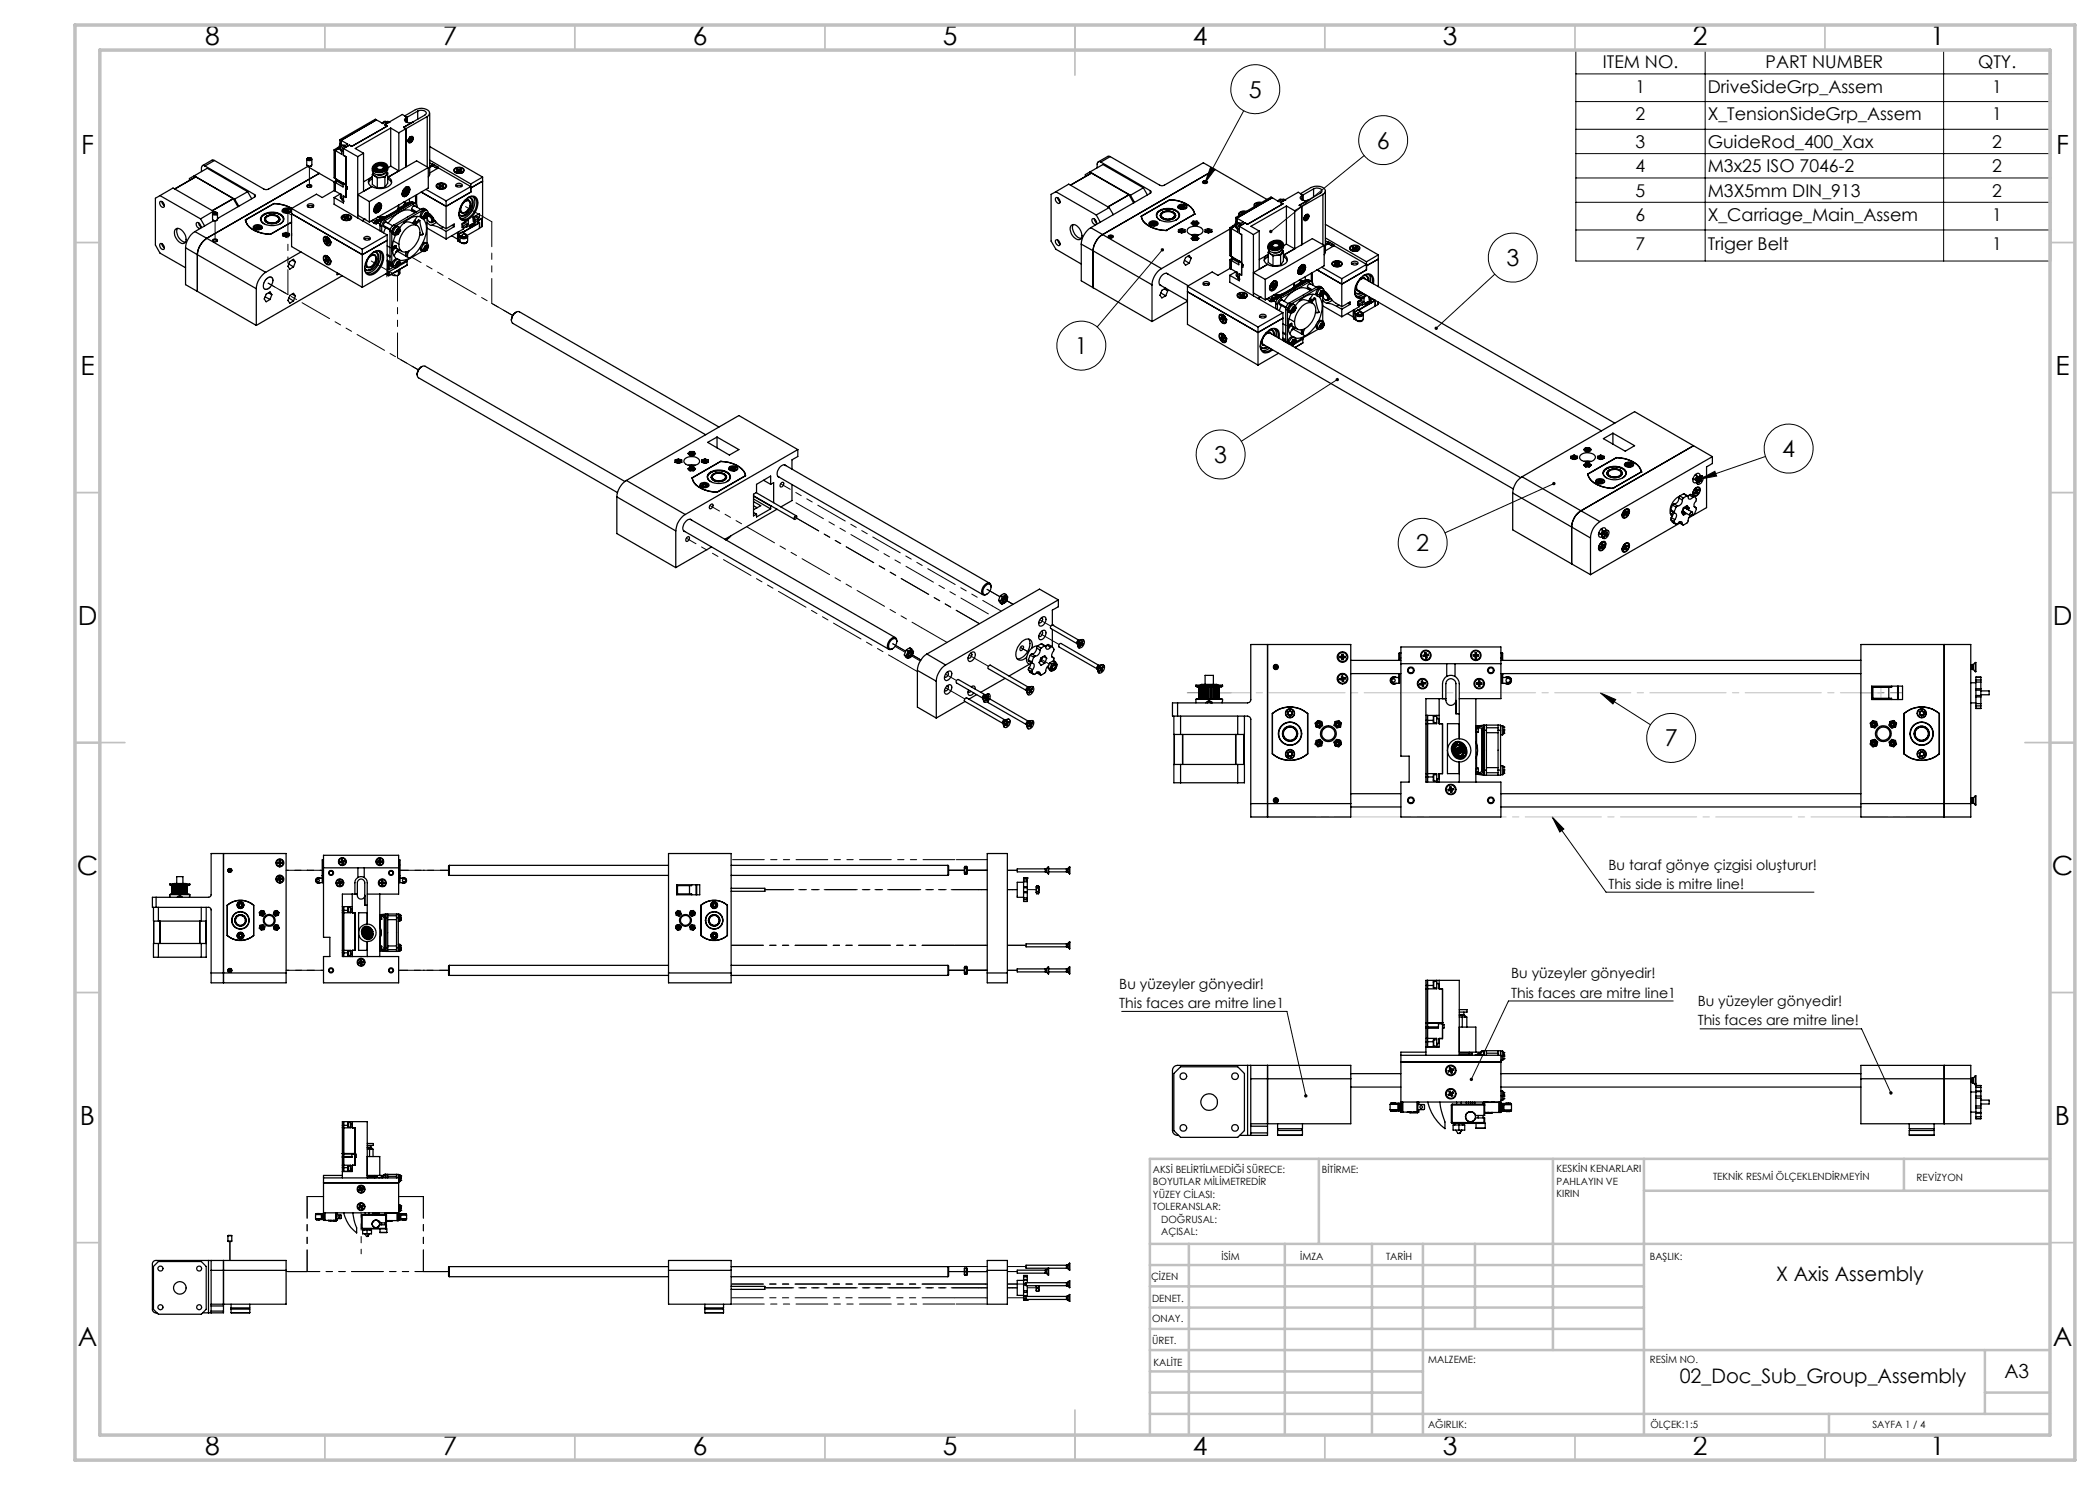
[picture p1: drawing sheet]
<svg xmlns="http://www.w3.org/2000/svg" width="420mm" height="297mm" viewBox="0 0 420 297" stroke-linecap="round" stroke-linejoin="round" font-family="sans-serif">
<defs><g id="words">
<g font-size="5.3">
<text x="41" y="9">8</text>
<text x="88.5" y="9">7</text>
<text x="138.5" y="9">6</text>
<text x="188.5" y="9">5</text>
<text x="238.5" y="9">4</text>
<text x="288.5" y="9">3</text>
<text x="338.5" y="9">2</text>
<text x="386" y="9">1</text>
<text x="16.2" y="30.7">F</text>
<text x="411.2" y="30.7">F</text>
<text x="16.1" y="75">E</text>
<text x="411.1" y="75">E</text>
<text x="15.5" y="125">D</text>
<text x="410.5" y="125">D</text>
<text x="15.4" y="175">C</text>
<text x="410.4" y="175">C</text>
<text x="16" y="225">B</text>
<text x="411" y="225">B</text>
<text x="15.5" y="269.2">A</text>
<text x="410.5" y="269.2">A</text>
<text x="41" y="291">8</text>
<text x="88.5" y="291">7</text>
<text x="138.5" y="291">6</text>
<text x="188.5" y="291">5</text>
<text x="238.5" y="291">4</text>
<text x="288.5" y="291">3</text>
<text x="338.5" y="291">2</text>
<text x="386" y="291">1</text>
</g>
<g font-size="4.7">
<text x="249.8" y="19.5">5</text>
<text x="275.4" y="29.7">6</text>
<text x="301.3" y="53.2">3</text>
<text x="215" y="70.8">1</text>
<text x="242.9" y="92.6">3</text>
<text x="356.5" y="91.4">4</text>
<text x="283.3" y="110.2">2</text>
<text x="333" y="149.3">7</text>
</g>
<g font-size="4">
<text x="355.3" y="256.1">X Axis Assembly</text>
<text x="336" y="276.6">02_Doc_Sub_Group_Assembly</text>
</g>
<text font-size="3.9" x="400.9" y="275.5">A3</text>
<g font-size="3.5">
<text x="320.6" y="13.7">ITEM NO.</text>
<text x="353.1" y="13.7">PART NUMBER</text>
<text x="395.6" y="13.7">QTY.</text>
<text x="327.1" y="18.5">1</text>
<text x="341.5" y="18.5">DriveSideGrp_Assem</text>
<text x="398.5" y="18.5">1</text>
<text x="327.1" y="24.1">2</text>
<text x="327.1" y="29.6">3</text>
<text x="341.5" y="24.1">X_TensionSideGrp_Assem</text>
<text x="341.5" y="29.6">GuideRod_400_Xax</text>
<text x="398.5" y="24.1">1</text>
<text x="398.5" y="29.6">2</text>
<text x="327.1" y="34.5">4</text>
<text x="341.5" y="34.5">M3x25 ISO 7046-2</text>
<text x="398.5" y="34.5">2</text>
<text x="327.1" y="39.3">5</text>
<text x="341.5" y="39.3">M3X5mm DIN_913</text>
<text x="398.5" y="39.3">2</text>
<text x="327.1" y="44.2">6</text>
<text x="341.5" y="44.2">X_Carriage_Main_Assem</text>
<text x="398.5" y="44.2">1</text>
<text x="327.1" y="50.1">7</text>
<text x="341.5" y="50.1">Triger Belt</text>
<text x="398.5" y="50.1">1</text>
</g>
<g font-size="2.8">
<text x="321.7" y="174">Bu taraf gönye çizgisi oluşturur!</text>
<text x="321.7" y="177.8">This side is mitre line!</text>
<text x="223.9" y="197.8">Bu yüzeyler gönyedir!</text>
<text x="302.2" y="195.7">Bu yüzeyler gönyedir!</text>
<text x="223.9" y="201.6">This faces are mitre line1</text>
<text x="302.2" y="199.5">This faces are mitre line1</text>
<text x="339.5" y="201.2">Bu yüzeyler gönyedir!</text>
<text x="339.5" y="205.1">This faces are mitre line!</text>
</g>
<g font-size="2">
<text x="230.6" y="234.6">AKSİ BELİRTİLMEDİĞİ SÜRECE:</text>
<text x="230.6" y="237.1">BOYUTLAR MİLİMETREDİR</text>
<text x="230.6" y="239.6">YÜZEY CİLASI:</text>
<text x="264.4" y="234.6">BİTİRME:</text>
<text x="311.3" y="234.5">KESKİN KENARLARI</text>
<text x="311.3" y="237">PAHLAYIN VE</text>
<text x="311.3" y="239.5">KIRIN</text>
<text x="342.6" y="236">TEKNİK RESMİ ÖLÇEKLENDİRMEYİN</text>
<text x="383.3" y="236.2">REVİZYON</text>
<text x="230.6" y="242.1">TOLERANSLAR:</text>
<text x="232.2" y="244.6">DOĞRUSAL:</text>
<text x="232.2" y="247.1">AÇISAL:</text>
<text x="244.3" y="252">İSİM</text>
<text x="260" y="251.9">İMZA</text>
<text x="277.2" y="251.9">TARİH</text>
<text x="330" y="251.9">BAŞLIK:</text>
<text x="230.2" y="256.1">ÇİZEN</text>
<text x="230.4" y="260.3">DENET.</text>
<text x="230.4" y="264.4">ONAY.</text>
<text x="230.5" y="268.8">ÜRET.</text>
<text x="230.7" y="273.1">KALİTE</text>
<text x="285.7" y="272.5">MALZEME:</text>
<text x="330" y="272.5">RESİM NO.</text>
<text x="285.6" y="285.5">AĞIRLIK:</text>
<text x="330.1" y="285.6">ÖLÇEK:1:5</text>
<text x="374.5" y="285.6">SAYFA 1 / 4</text>
</g>
</g></defs>
<g fill="none" stroke="#000" stroke-width=".2">
<path d="M315.2 9.9h94.9v42.3h-94.9zM315.2 14.8h94.9M341 9.9v42.3M388.7 9.9v42.3M242.1 33.4l.9 .5-2 2.7zM248.7 22.2l-7.7 14.4M272.8 31.1l-18.6 15.2M315.2 20.3h94.9M315.2 25.9h94.9M315.2 30.7h94.9M315.2 35.6h94.9M232.5 49.9l-13.1 15.5"/>
<path d="M298.9 54.9l-11.7 10.7M315.2 40.5h94.9M315.2 46h94.9M267.4 75.9l-19.2 12.4M310.8 96.7l-21.8 9.9M340 95.8l3-1.5 .3 .9zM353.1 91.3l-13.1 4.5M320.1 138.6l3 1.3-.5 .9zM320.1 138.6l10 6.4M310.4 163.4l10.8 15h41.6M310.4 163.4l2.4 2.4-.8 .6zM224.3 202.3h33.1l3.8 16.9"/>
<path d="M334.6 200.2h-32.9l-7.4 15.7M340 205.8h32.3l5.9 12.8"/>
<circle cx="251.1" cy="17.8" r="4.9"/>
<circle cx="276.6" cy="28" r="4.9"/>
<circle cx="302.5" cy="51.5" r="4.9"/>
<circle cx="216.3" cy="69.1" r="4.9"/>
<circle cx="244.1" cy="90.9" r="4.9"/>
<circle cx="357.7" cy="89.7" r="4.9"/>
<circle cx="284.5" cy="108.6" r="4.9"/>
<circle cx="334.2" cy="147.6" r="4.9"/>
</g>
<path d="M246.3 138.6h-8.9" fill="none" stroke="#808080" stroke-width=".2" stroke-dasharray="15.2 1.3 1.3 1.3" stroke-dashoffset="12.7"/>
<path d="M380.3 138.6h-8.3" fill="none" stroke="#808080" stroke-width=".2" stroke-dasharray="15.2 1.3 1.3 1.3" stroke-dashoffset="13"/>
<path d="M241.9 137.4v2.3M376.2 137.5v2.2" fill="none" stroke="#c0c0c0" stroke-width=".2" stroke-dasharray="15.2 1.3 1.3 1.3"/>
<path d="M376.2 138.6h-134.3" fill="none" stroke="#c0c0c0" stroke-width=".2" stroke-dasharray="15.2 1.3 1.3 1.3" stroke-dashoffset="7.1"/>
<path d="M394.2 163.4h-144" fill="none" stroke="#c0c0c0" stroke-width=".2" stroke-dasharray="15.2 1.3 1.3 1.3" stroke-dashoffset="2.3"/>
<g fill="none" stroke="#c0c0c0" stroke-width=".35">
<path d="M65 5v5M115 5v5M165 5v5M215 5v10M265 5v5M315 5v5M365 5v5M15 48.5h5M410 48.5h5M15 98.5h5M410 98.5h5M15 148.5h10"/>
<path d="M405 148.5h10M15 198.5h5M410 198.5h5M15 248.5h5M410 248.5h5M65 287v5M115 287v5M165 287v5M215 282v10M265 287v5M315 287v5M365 287v5"/>
</g>
<g fill="none" stroke="#c0c0c0" stroke-width=".5">
<path d="M263.8 231.8v17M310.6 231.8v38.2M328.8 231.8v55.2M328.8 238.2h81.2M380.8 231.8v6.4M410 231.8h-180v55.2M230 248.8h180M230 257.3h98.8M230 253h98.8M237.8 248.8v38.2M257 248.8v38.2M274.4 248.8v38.2"/>
<path d="M284.6 248.8v38.2M295 248.8v17M230 265.8h98.8M230 261.5h98.8M230 278.5h54.6M230 274.3h54.6M230 270h180M397 278.5h13M397 270v12.8M230 282.8h180M365.8 282.8v4.2"/>
</g>
<path d="M15 5h400v287h-400zM20 10h390v277h-390z" fill="none" stroke="#c0c0c0" stroke-width=".7"/>
<g fill="#000">
<path d="M320.1 138.6l3 1.3-.5 .9zM253.9 46.1v.4l.3-.2-.3 .2a.34 .34 0 0 0 .5 .1 .34 .34 0 0 0 0-.5 .34 .34 0 0 0-.5 0zM267.2 75.7a.33 .33 0 0 0 0 .4 .33 .33 0 0 0 .4 .1 .33 .33 0 0 0 .1-.5l-.3 .2 .3-.2-.3-.1zM232.3 49.7a.34 .34 0 0 0-.1 .5 .34 .34 0 0 0 .5 0 .34 .34 0 0 0 0-.5l-.2 .2 .2-.2zM287 65.4v.5l.2-.3-.2 .3a.35 .35 0 0 0 .5 0 .35 .35 0 0 0 0-.5 .35 .35 0 0 0-.5 0zM242.1 33.4l.9 .5-2 2.7zM310.6 96.4a.33 .33 0 0 0-.1 .5 .33 .33 0 0 0 .4 .1 .33 .33 0 0 0 .2-.4l-.3 .1 .2-.2-.2-.1zM340 95.8l3-1.5 .3 .9z"/>
<path d="M377.9 218.3v.1a.34 .34 0 0 0 0 .4 .34 .34 0 0 0 .4 .1l-.1-.3 .1 .3a.35 .35 0 0 0 .2-.5 .35 .35 0 0 0-.6-.1zM294 215.6l-.1 .2 .1 .3 .3-.2-.2 .3a.34 .34 0 0 0 .5-.4 .34 .34 0 0 0-.6-.2zM260.9 218.9a.34 .34 0 0 0 0 .4 .34 .34 0 0 0 .3 .2v-.3v.3a.34 .34 0 0 0 .3-.5 .34 .34 0 0 0-.6-.1zM310.4 163.4l2.4 2.4-.8 .6z"/>
</g>
<g fill="none" stroke="#000" stroke-width=".25">
<path d="M32 39.1l-.9 .5v9.4l.9 1.6 5.1 2.9M32 39.1l8.1 4.7M32 39.1l2.6-1.5 8.1 4.7M34.9 37.8l4.3-2.4zM38.8 35.2l8.1 4.6M38.8 35.2l2.7-1.5 8 4.6M38.8 35.2l-.9 .5v.4M39.2 35.4l7.4 4.3M41 33.2a.42 .42 0 0 0-.5-.1 .42 .42 0 0 0-.2 .5v.7M41 33.2l9.9 5.7M42.9 32.1l10.2 5.8 .6-.1 7.8-4.5 2.4 1.4M42.9 32.1l-.5-.1-1.9 1.1"/>
<path d="M42.9 32.1l-1.9 1.1M46.6 39.7l.1 .1M46.6 39.7l-4.2 2.4M46.7 39.8l.9 1.5M46.7 39.8l-4.2 2.4M46.9 39.8l.9 1.4M49.5 38.3l-2.6 1.5M49.5 38.3l.8 1.5M50.9 38.9a.29 .29 0 0 1 .2 .3 .29 .29 0 0 1-.2 .2M50.9 39.4l-7.4 4.3M50.9 38.9v.5M61.3 31.8l.1 1.3 .5 .2 .3-.1"/>
<path d="M61.4 37.1a.54 .54 0 0 1 .5-.2 .54 .54 0 0 1 .4 .4 .54 .54 0 0 1-.5 .2 .54 .54 0 0 1-.4-.4zM61.5 33.2l.2 .1 .5-.1M61.5 37.4a.35 .35 0 0 1 .4-.4 .35 .35 0 0 1 .3 .4M61.6 31.6l-.2 .1a.48 .48 0 0 0 .5 .4 .48 .48 0 0 0 .4-.4l-.1-.1M61.6 31.6l.4-.1 .2 .2a.37 .37 0 0 1-.3 .3 .37 .37 0 0 1-.4-.3zM61.6 31.7l.1 .2M61.7 31.9h.2M61.8 31.6h.3M61.8 31.6l-.2 .1M61.8 31.6v.3M62.1 31.6v.2M62.1 31.6v.3"/>
<path d="M62.1 31.8l-.2 .1M62.4 31.8v1.2l-.2 .2M63.9 34.7l-22.6 13M63.9 34.7l2.9 1.7M66.8 30l.3 .1M66.8 30v5.6l.3 .1M66.8 36.4l.3 .1M66.8 36.4v1.7l.3 .1M66.8 39.5v1.3l4.7 2.8M66.9 38.1l-2.4 1.4-1.2-.7-5 2.9M67.1 36.5v1.7M67.1 30.1v5.6"/>
<path d="M67.1 35.7l2.1 1.2M67.1 38.2l1.2 .8v.8M67.1 36.5l1.5 .9v-.7M67.2 36.1l.3 .2M67.2 36.1l-.4 .3M67.2 35.8l.1 .1M67.3 35.9l.2 .2M67.3 35.9l-.1 .2M67.5 36.3l-.4 .2M67.5 36.3l1.1 .6M67.5 35.9v.2M67.5 36.1v.2"/>
<path d="M67.5 29.6l.3 .1M67.5 29.6l-.7 .4M67.5 36.1l1.1 .6M67.8 29.7l-.7 .4M67.8 29.7l.3 .2M68 27.9l.2 .2M68 28.7l.2 .2M68 27.9v.8M68 28.7l-.1 .5-.4 .4M68 38.8l.2 .1-.1 .5 .2 .4M68 38.8h.1M68.1 38.8l-1.3 .7"/>
<path d="M68.2 28.9l-.1 .5-.3 .3M68.2 28.1v.8M68.2 28.1l1.3 .7-.7 .4M68.2 28.9l-.4 .8M68.2 28.9l.3 .2M68.3 30.1v.8l-1.2-.8M68.3 30.1l.4 .1v.9M68.3 39.8l.4 .2M68.3 39.8l.2 .3M68.6 36.7l.6 .3v2.4l-.5-.2v.8M68.6 36.7l.6 .2M68.7 31.1l.5 .2"/>
<path d="M68.7 29.7v1.4M68.7 29.7l2.8 1.6M68.8 29.2l-.3 .3-.2 .6M69 29.1a.64 .64 0 0 0-.8 .3 .64 .64 0 0 0 .1 .8M69.2 31.3v5.6M69.2 37.7v1.8l-.5-.3v1.4l-1.9-1.1M69.2 31.3v5.9l.2 .1v.6l-.2-.2M69.3 37.2v.5M69.3 37.4h.1M69.4 37.6l-.2 .1M69.9 29l.4 .3M69.9 29l-.7 .4-.4-.2"/>
<path d="M69.9 29l-1.2 .7M71.5 31.3v12.3M72.7 30.7v7.6M72.7 30.7l-1.2 .6M74.4 35.4a1 1 0 0 0-.7 1 1 1 0 0 0 .7 .9M74.4 37.3l-2.9 1.6 2.4 1.4M74.4 35.4l-1.7 1M74.5 34.9l.2-.4v.5l.3 .2M74.5 35.8l-.5 .3-.3 .5M74.5 34.9v2l1 .7M74.5 34.9l.5 .3M74.5 35.3l-.1 .1"/>
<path d="M74.7 33.6l.4 .1M74.7 33.5h.1M74.7 33.6h.1M74.7 33.5v.1M74.7 33.8v.1M74.7 33.8l.1 .1M74.7 33.5l.4 .1M74.7 33.5h.4M74.8 33a1.92 1.92 0 0 1 2.7 .1 1.49 1.49 0 0 1-1.9 1.4 .9 .9 0 0 1-1-.4 .9 .9 0 0 1 .2-1.1zM74.8 33.5h.3h-.4M74.8 33.4h.1M74.8 33.4l.4 .1"/>
<path d="M74.8 33.4l-.1 .1M74.8 33.9h-.1M74.8 33.5h-.1M74.8 33.3l.4 .1M74.8 33.3h.5M74.9 33.2l.2 .1zM74.9 33.2h.1M74.9 33.8h.1M74.9 33.1l.2 .1M74.9 33.7v.1M74.9 33.7h.1M75 35.2l.4 .2 .8 .1"/>
<path d="M75 33.7h-.1M75 33.7v.1M75 33.1h.1M75 35.2l.5 .4M75 33a1.55 1.55 0 0 1 2.4 .2 1.55 1.55 0 0 1-2.5 1 .76 .76 0 0 1 .1-1.2zM75 33.8h.1M75 33.8h-.3M75 33.9h.1M75 33.8l.1 .1M75 33.9h-.3M75 33.8l-.2 .1M75 33.8v.1"/>
<path d="M75.1 33.1h-.2M75.1 33.1h.1M75.1 33h.1M75.1 33l-.1 .1M75.1 33l.3 .1M75.1 33l.1 .1M75.1 33.9h.1M75.1 33.6h.1M75.1 33.6v.1M75.1 33.8v.1M75.1 33.1v.1M75.1 33.4v.2"/>
<path d="M75.1 34.1l.1 .1M75.1 34.1l.3 .1M75.1 33.2l.2 .1M75.1 34.1l.2 .2M75.1 33.4l-.3 .1M75.1 33.4l.1 .1M75.1 33.1l.2 .1M75.2 33.1l.2 .1-.2 .1M75.2 33.1h.2M75.2 33.1h.1M75.2 33.3v.2M75.2 34.2v.1"/>
<path d="M75.2 33.3h.1M75.2 34.1v.1M75.2 33.3v.1M75.2 34.2h.1M75.3 24l-7.1 4.1M75.3 24l-.2-.2-7.1 4.1M75.3 24l1.3 .7 .7-.4M75.3 33.3h.1M75.3 33.3a.83 .83 0 0 1 .8-.4 .83 .83 0 0 1 .7 .5 .96 .96 0 0 1-1.6 .4zM75.3 34.1h.1M75.3 32.8l.2 .1M75.3 32.8l.3 .3"/>
<path d="M75.3 34.1v.2M75.3 34.1l-.1 .1M75.3 32.8l.3 .2M75.4 34.2l-.1 .1M75.4 34.2h.1M75.4 33.4l.6-.3a.48 .48 0 0 1 .6 .6l-.6 .2a.48 .48 0 0 1-.6-.5zM75.4 33.1v.1M75.4 33.2l-.2 .2M75.4 33.1h.1M75.5 33.1h.1M75.5 33.1h-.1M75.5 32.8l.1 .1"/>
<path d="M75.5 35.6v2M75.5 32.9l.1 .1M75.6 33v.1M75.6 32.9h.1M75.6 32.9h-.1M75.6 32.7h.3l-.2 .1M75.6 32.7l.2 .3M75.6 32.7v.1M75.6 33h.1M75.7 33l-.1 .1M75.7 34.4h.1M75.7 34.3h.1"/>
<path d="M75.7 34.3v.1M75.7 32.8h.2M75.7 32.8h.1M75.8 32.7l-.1 .1M75.8 32.7h.1M75.8 32.7v.1M75.8 34.2v.2M75.8 33h.1M75.8 34.4h.1M75.8 34.2v.1M75.8 34.2h.1M75.8 32.8v.1"/>
<path d="M75.8 34.3v.1M75.8 34.3h.1M75.8 32.9v.1M75.8 32.9h.1M75.8 32.8l.2 .1M75.9 32.7v.1M75.9 34.3h.1M76 34.3h.1M76 34.3l-.3 .1M76 32.9h.1M76 32.9h-.1M76.2 35.5l-.7 .1"/>
<path d="M76.2 34.1h.3M76.2 34.1l.1 .1M76.2 34.1h.1M76.3 34.2h.1M76.3 34.1h.2M76.3 34.1v.1M76.3 34v.1M76.3 34.1h.1M76.3 34l.2 .1M76.3 34l.4 .2M76.4 34.2v.1M76.4 32.8h.1"/>
<path d="M76.4 32.8h.2M76.4 34.2h.1M76.4 32.9h.1M76.4 32.7v.1M76.4 34.2h.2M76.4 32.8l.1-.1-.1 .2M76.5 34.1v.1M76.5 34.2h.1M76.5 34.1l-.1 .1M76.5 34.1l.1 .1M76.5 32.8v.1M76.6 33.9l.2 .2"/>
<path d="M76.6 34.3h-.2M76.6 32.8h-.1M76.6 34v.1M76.6 34.2v.1M76.6 34l.1 .1M76.6 34.3h.1M76.6 32.8l-.1 .1M76.7 33.9h.1M76.7 33.9l-.2 .1h.1M76.7 34.2h-.1M76.7 34.2v.1M76.7 33.8v.1"/>
<path d="M76.7 33.9l.2 .1M76.7 34h-.1M76.7 33.8h.2M76.7 33.8l.4 .1M76.7 33.8h.1M76.7 33.9h.2M76.7 34.1h.1M76.7 34v.1M76.8 33.1h.1M76.8 33.7v.1M76.8 33.8h.2M76.8 33.1h.4h-.3"/>
<path d="M76.8 33.8h.1M76.8 33.3a.91 .91 0 0 1-.6 .8 .91 .91 0 0 1-1-.3v-.3M76.8 33.6h.1M76.8 33.6v.1M76.8 33.7h.4M76.8 33.7l-.1 .1M76.9 33.4h.1M76.9 33.5h.1M76.9 33.5l-.1 .2 .4 .1M76.9 33.5l-.1 .1M76.9 33.5l.4 .1M76.9 33.4h.4"/>
<path d="M76.9 34.1h.1M76.9 33.3h.4M76.9 34l-.1 .1M76.9 33.3h.1M76.9 33.4v.1M76.9 34v.1M76.9 24.9l.5 .3M76.9 33.9h.2M76.9 33.1h.1M76.9 33.8v.1M76.9 33.8l.2 .1M77 33.8h.1"/>
<path d="M77 33.6h.3M77 33.6l.2 .1M77 34.6l-.7 .4-.9-.1M77 33.2h.1M77 33.6h.1M77 35.4v2.1M77 33.2v.1M77 33.4h.3M77 35.4l-.8 .1M77 37.5l-1.5 .1M77 33.3h.1M77 33.2l.1 .1"/>
<path d="M77.1 33.8h.1M77.1 33.8v.1M77.1 33.9h.1M77.2 33.8l-.1 .1M77.2 33.8h-.1M77.2 33l-.3 .1M77.2 24.4l-.4-.1-.4 .4M77.2 33.7h.1M77.3 35l-.5 .3-.6 .2M77.3 33.6l-.1 .1M77.3 35l-.3 .4M77.3 33.7a.82 .82 0 0 0-.2-.9 .82 .82 0 0 0-.8-.2 1.27 1.27 0 0 0-1.6 1.4"/>
<path d="M77.3 33.4h.1M77.3 33.3h.1M77.3 33.3l-.1 .1M77.3 33.3v.1M77.3 24.3l.3 .2M77.3 24.3l.6 .1M77.3 33.4v.1h-.4M77.3 33.4v-.1h-.4v.2M77.3 33.3l-.4 .1M77.4 25.2l-7.1 4.1M77.5 34.6l-.2-.2v.6M77.5 33.4a1.54 1.54 0 0 1-1.9 1.6 1.07 1.07 0 0 1-1.1-1.3"/>
<path d="M77.5 34.6v2.1l-.5 .8M77.5 34.6l-.2 .4M77.5 35.8h.1M77.5 35.3l.1 .1M77.6 35.4a1.01 1.01 0 0 1 .7 1 1.01 1.01 0 0 1-.7 .9l-1.3 .4-1.1-.1-.8-.3M77.6 35.8l.7 .8M77.6 24.5l-.7 .4M77.6 24.5h.4M77.6 35.4v.4M78.1 25.6l1.7 1M78.1 25.6l-7.1 4.1 1.7 1M78.1 25.6v7.6"/>
<path d="M78.1 33.2l-.6 .4M78.1 33.2l1.7 1M79.8 26.6v7.6M79.8 34.2l-2.2 1.2M80.4 38.8l.2 .2M80.4 38.9l.2 .1M80.7 38v.1M80.7 25.5l.5 .2M80.8 38.3h.1M80.8 38.3v.4M80.8 38.4h.1M80.8 38.7h.1"/>
<path d="M80.8 38.4l.3 .2M80.9 37.7a.68 .68 0 0 1 .9-.3 1.33 1.33 0 0 1-1.1 1.9 1.1 1.1 0 0 1 .2-1.6zM81 37.6l.5-.1a1 1 0 0 1-.7 1.5 .89 .89 0 0 1 .2-1.4zM81 37.9h.1M81 37.9l-.2 .4M81 38l.1 .1M81 38l-.2 .4M81.1 39h-.5M81.1 37.9v.2M81.1 38.1l.3 .1M81.1 38.1l-.3 .3M81.1 38.6v.1"/>
<path d="M81.1 38.6l-.3 .1M81.1 38.7h-.3M81.2 37.4a.49 .49 0 0 1 .5 0 .49 .49 0 0 1 .3 .5M81.2 23.6l-.3 .4a1.15 1.15 0 0 0 1.7 .4l-1.9 1.1M81.2 23.6v.8M81.2 25.7v7.7M81.2 25.7l-1.4 .9M81.2 37.4l.3 .1M81.4 37.4l.1 .1M81.4 37.9h-.4M81.4 37.9v.3M81.4 37.8v.4"/>
<path d="M81.4 37.8l-.4 .1M81.4 37.8v.1M81.4 38.2h.1M81.4 38.2l-.3 .4M81.4 23.5v1M81.4 38.2l-.3 .5M81.4 23.5l-.9-.6-3.6 2M81.4 23.5l-.2 .1M81.5 37.5l.2 .4M81.6 28h.1M81.6 28.1h.1M81.6 28v.2"/>
<path d="M81.9 39.8v.8h-.3l-.4 .4M81.9 27.9l.2 .1M82 27.5l.3-.1a.61 .61 0 0 1 .2 .7 .61 .61 0 0 1-.7 .4l-.1-.3zM82 27.5l.5-.2a.85 .85 0 0 1-.7 1.3 .7 .7 0 0 1 .2-1.1zM82 37.9l-.2 .6a.8 .8 0 0 1-1.3 .6l-.1-.3M82 27.9l.3-.2-.1 .2M82 27.9l-.1 .1h.2M82 27.9l.2 .1M82 27.4h.1M82.1 28l-.1 .2 .2-.2M82.1 27.9h.1M82.1 27.4l-.1 .1"/>
<path d="M82.1 27.8l.1 .1M82.2 27.9l.1 .1M82.2 27.9l.2-.1-.1 .2M82.2 27.9h.1M82.3 28h-.1M82.4 27.4a.7 .7 0 0 0-.6 .3 .7 .7 0 0 0 0 .8M83.1 39.1v1.6M83.3 38.9v1.9M83.5 22.2l.7-.2a.94 .94 0 0 1 1.1 .7l-.4 .3-4.2 2.5M83.5 22.2l-2.1 1.3M83.5 22.2v1.6M85.2 37.9l4 2.3"/>
<path d="M85.4 23.3a.76 .76 0 0 0 .5-.8 .76 .76 0 0 0-.6-.6 2.52 2.52 0 0 0-2.2 0l-2.1 1.3 .4 .3M85.4 23.3v10.1M85.4 23.3l-4.2 2.4M85.7 33.5l-2.4-1.3-5.7 3.2M85.7 33.5l-11.8 6.8M85.7 33.5v4.1l-11.8 6.8M85.9 22.6v12.3l-.2 .5M85.9 32.6l.6 .3-.6 .3M85.9 32l8.3 4.8M85.9 29.3l10.6 6.1M86.5 33.2l-.6 .3M86.5 33.2l1 .5"/>
<path d="M86.5 33.2v-.4l1.2 .6v.2M86.9 33l-.4 .2M87.3 36.9a1.26 1.26 0 0 1 2 .3 1.26 1.26 0 0 1-2.1-.1zM87.3 37.2a.99 .99 0 0 0 1 .6 .99 .99 0 0 0 .9-.6M87.4 37l.2-.2a1.17 1.17 0 0 1 1.6 .3 1.01 1.01 0 0 1-.9 .6 1.01 1.01 0 0 1-1-.5zM87.4 33.3l-.4 .2M87.6 37.6l.2 .1M87.7 33.6l6.5 3.7-5 2.9M87.7 33.6l-1.8 1M87.8 37.7h.1M88 36.9l.3 .2M88 36.9l-.2 .1 .3 .2"/>
<path d="M88 36.9v.2M88.1 37.2l-.3 .2 .2 .1 .3-.2M88.1 37.2v.2M88.3 37.1v.2M88.4 37.2l.3 .2-.2 .1-.2-.2M88.4 37.2v.2M88.5 36.9l.2 .1-.3 .2M88.5 36.9l-.2 .2M88.5 36.9v.2M88.8 37.7h.1M88.9 37.6l-.2 .1M90.8 33.9a1.31 1.31 0 0 1 2.1 .1 1.21 1.21 0 0 1-2.2 .1z"/>
<path d="M90.9 34.1a1.02 1.02 0 0 0 .9 .5 1.02 1.02 0 0 0 .9-.5M90.9 33.8l.9-.3a.7 .7 0 0 1 .9 .7 1.11 1.11 0 0 1-1.8-.2zM91.2 34.5l.1 .1M91.2 36.9l.6-.2 .5 .1 .2 .2a.77 .77 0 0 1-1.4 0zM91.3 34.6h.1M91.3 37.3a.57 .57 0 0 1 1 0M91.4 37.1l-.2 .1M91.5 33.8l.3 .1M91.5 33.8l-.2 .1 .3 .2M91.5 33.8v.2M91.6 34.3h.1M91.6 34.1v.2"/>
<path d="M91.6 34.1l-.3 .1 .2 .1 .3-.1M91.8 33.9v.3M92 34.3h.1M92 34.1v.2M92 34.1l.3 .1-.2 .1-.3-.1M92.1 33.8l.2 .1-.3 .2M92.1 33.8l-.3 .1M92.1 33.8v.2M92.1 37.1l.3 .1M92.3 34.6h.1M92.4 34.5l-.1 .1M93.1 39.9a1.39 1.39 0 0 1 2.3-.1 3.8 3.8 0 0 1-2.3 4.3 1.14 1.14 0 0 1-1.3-1.3l.1-1a4.1 4.1 0 0 1 1.2-1.9z"/>
<path d="M93.5 39.6a.91 .91 0 0 1 1 .3 .91 .91 0 0 1 .1 1 2.68 2.68 0 0 1-2.2 2.4l-.4-.3-.2-.5M93.6 39.5a1.13 1.13 0 0 1 1.4 0 1.13 1.13 0 0 1 .4 1.3 3.4 3.4 0 0 1-2.7 3.1 1.1 1.1 0 0 1-.9-1.2M94.1 39.6a2.54 2.54 0 0 1-1.6 3.5h-.4M94.2 36.8v1.6l-5 2.9-5-2.9M94.6 39.3a2.59 2.59 0 0 1-.4 3.3l-.4 .4a1.79 1.79 0 0 1-1.7 .6M96.5 35.4l-2.3 1.4M96.5 35.4v8.2l-.9 .5M96.5 36.2l-2.3 1.4M211.2 38.3l-1 .6v9.3l1 1.6 5.1 3M211.2 38.3l8.1 4.7M211.2 38.3l2.5-1.5 8.1 4.7M211.2 39.5a.78 .78 0 0 1 .7 1.2 .78 .78 0 0 1-.7-1.2z"/>
<path d="M211.6 39.5l.1 .5 .3 .4M218 34.4l-.9 .5v.4M218 34.4l8.1 4.6M218 34.4l2.6-1.5 8.1 4.7M218.3 34.6l-4.2 2.4M218.3 34.6l7.5 4.3M220.2 32.4a.45 .45 0 0 0-.5 0 .45 .45 0 0 0-.3 .4v.7M220.2 32.4l9.8 5.7M222 31.3l10.3 5.8 .6-.1 7.8-4.4 2.3 1.3M222 31.3h-.5l-1.9 1.1M222 31.3l-1.8 1.1M225.8 38.9v.1"/>
<path d="M225.8 38.9l-4.2 2.5 4.2-2.4M225.8 39l.9 1.6M226.1 39l.8 1.5M228.7 37.6l-2.6 1.4M228.7 37.6l.8 1.4M230 38.1a.27 .27 0 0 1 .3 .3 .27 .27 0 0 1-.3 .3M230 38.7l-11.8 6.8M230 38.1v.6M234 40a5.3 5.3 0 0 1 4.8 2.3l.1 .5M234 39.9a5.5 5.5 0 0 1 4.8 2.4l.1 .5-5.7 3.3M234 39.9l-5.8 3.3a3.7 3.7 0 0 0 3.4 2.7l1.6 .2M234 39.9v.1"/>
<path d="M240.6 36.3a.42 .42 0 0 1 .5-.1 .42 .42 0 0 1 .3 .3 .41 .41 0 0 1-.5 .2 .41 .41 0 0 1-.3-.4zM240.7 36.2l.3-.1 .5 .2a.47 .47 0 0 1-.5 .4 .47 .47 0 0 1-.4-.4zM240.7 36.4l.1 .1M240.7 36.3h.1M240.8 36.5l.3 .1M240.9 36.3h.3M240.9 36.3l-.2 .1M240.9 36.3v.3M241.2 36.3l.1 .2M241.2 36.3v.2M241.3 36.5l-.2 .1M241.3 36.3h.1"/>
<path d="M243 33.9l-22.5 13M243 33.9l10.4 6M254.5 39.5l-7.1 4.1M254.5 39.5l-.3-.1-7 4.1M254.5 39.5l1.2 .8 .7-.4M256.4 39.9h-.5l-.3 .3M256.4 39.9l.4 .2M256.4 39.9l.2-.1 .4 .2M260.1 38.7l2.1-1.2a2.08 2.08 0 0 1 2.9 .6l-.1 .3-.4 .5M260.3 39.2l-.2 .1a.72 .72 0 0 0 .3 .7 .72 .72 0 0 0 .7 .1l.7-.1-1.9 1.1M260.3 39.2v.8M260.6 39l-1-.6-3.5 2.1"/>
<path d="M260.6 39v1.1M260.6 39l-.3 .2M262.7 37.8l.6-.2a.94 .94 0 0 1 1.1 .6l-.3 .4-4.2 2.5M262.7 37.8l-2.1 1.2M262.7 37.8v1.6M264.6 38.9v10.1M264.6 38.9l-4.3 2.4M265.1 38.2v12.2l-.3 .5M32 40.4a.68 .68 0 0 1 .8 .2 .68 .68 0 0 1-.1 .8l-.5-.1-.2-.5zM32.1 48.7a.78 .78 0 0 1 .6 1.2 .78 .78 0 0 1-.6-1.2zM32.4 40.3l.1 .5 .4 .3M32.4 48.8l.1 .4 .4 .4"/>
<path d="M35.1 45.8a1.31 1.31 0 0 1 1.8 .9l.3 .8a.85 .85 0 0 1-.4 1.2 .85 .85 0 0 1-1.1-.4l-.3-.4a1.7 1.7 0 0 1-.3-2.1zM35.5 45.7a2.14 2.14 0 0 0 1.6 2.7M37.1 49.6v7.3l2.4 1.4M37.1 49.6l2.4 1.3M39 46.3a4.3 4.3 0 0 0-1.9 3.3M39 46.3l2.3 1.4M39.3 44.6a.66 .66 0 0 1 .7 .2 .66 .66 0 0 1 0 .8h-.3l-.3-.3zM39.5 50.9v7.4M39.5 50.9l11.8 6.8M39.5 58.3l11.8 6.8M39.7 44.6l.1 .4 .4 .4M40.1 43.8l.8 1.4"/>
<path d="M41.3 47.7a4.3 4.3 0 0 0-1.8 3.2M41.3 47.7l11.8 6.8M42.5 42.7v1.3l.3 .1h.6M42.5 48a.49 .49 0 0 1 .6-.3 .49 .49 0 0 1 .4 .5 .5 .5 0 0 1-.6 .2 .5 .5 0 0 1-.4-.4zM42.7 44.1h.1M42.7 48.3h-.1a.39 .39 0 0 1 .4-.4 .39 .39 0 0 1 .4 .4h-.1M42.7 42.3l-2.6 1.5M42.7 42.3l.1 .1M42.7 42.5l-.2 .1a.47 .47 0 0 0 .5 .4 .47 .47 0 0 0 .5-.4l-.2-.1M42.7 42.5h.6a.33 .33 0 0 1-.3 .4 .33 .33 0 0 1-.3-.4zM42.7 42.6l.1 .2M42.8 44.1l-3.8 2.2"/>
<path d="M42.8 42.8h.3M42.9 42.5h.3M42.9 42.5l-.2 .1M42.9 42.5v.3M43.2 42.5l.1 .2M43.2 42.5v.2M43.3 42.7l-.2 .1M43.4 44.1h-.6M43.5 42.7v1.1l-.1 .3M43.5 43.7h.1M49.1 44.2v-.2a3.7 3.7 0 0 0 3.3 2.6l1.7 .2M50.7 45.7a.91 .91 0 0 1 .8-.6 .91 .91 0 0 1 .9 .6"/>
<path d="M50.8 45.2l.9-.3a.6 .6 0 0 1 .7 .8 1.01 1.01 0 0 1-1.7-.4zM51 45.6l.3 .3M51 45.6h.1M51.1 45.6l.2 .2M51.3 45.9h.5M51.3 45.8v.1M51.3 57.7v7.4M51.3 45.3h.6M51.3 45.3l-.3 .3M51.3 45.3v.4M51.3 45.4h.5M51.3 45.7l.5 .1"/>
<path d="M51.3 45.7l.1 .1M51.3 45.4l-.2 .2M51.3 45.7v.1M51.4 45.8h.4M51.4 45.8h-.1M51.8 45.8h.1M51.8 45.4v.4M51.8 45.4l.2 .2M51.9 45.3l.2 .3M51.9 45.3l-.1 .1M52 45.6h.1M52.1 45.6l-.3 .3-.5-.1"/>
<path d="M52.2 43.9a2.28 2.28 0 0 1 2.8-1.3 1.56 1.56 0 0 1 1.7 1.3M52.5 43.1a3.2 3.2 0 0 1 4.2 .3 1.15 1.15 0 0 1-1 1.5 3.2 3.2 0 0 1-3.5-.7 .83 .83 0 0 1 .3-1.1zM52.8 44.8a1 1 0 0 1-.6-1.1 1 1 0 0 1 .8-.9 3.2 3.2 0 0 1 3.6 .6 .96 .96 0 0 1-.5 1.4M52.9 43.8v.1a1.63 1.63 0 0 0 2.3 .8l.3-.2M53 59.4l1 .5M53.1 54.5a4.3 4.3 0 0 0-1.8 3.2M53.1 55.9a.94 .94 0 0 1 1.3-.3 1.59 1.59 0 0 1-1.5 2.2 1.45 1.45 0 0 1 .2-1.9zM53.2 43.4a1.84 1.84 0 0 1 2.7 .3 1.43 1.43 0 0 1-2 .9 .76 .76 0 0 1-.8-.3 .76 .76 0 0 1 .1-.9zM53.3 43.3a1.79 1.79 0 0 1 2.5 .4 1.56 1.56 0 0 1-2.3 .7 .63 .63 0 0 1-.2-1.1zM53.4 43.2h-.1a.7 .7 0 0 0-.4 .7 .7 .7 0 0 0 .6 .7l.8 .1 1.2-.2M53.5 44.4a.6 .6 0 0 1-.4-.7 .6 .6 0 0 1 .6-.5l.7-.1a1.04 1.04 0 0 1 1.3 .9l-.3 .4M53.7 58.6l.7 .3"/>
<path d="M54.1 46.8v.1M54.4 58.9l-.4-.5-.8 .4-.4 1 .4 .6 .8-.5M54.4 58.9l-.4 1M54.8 40.7a7.6 7.6 0 0 1 3.5 1M54.8 40.7h.1M54.8 40.7l2.4 .5 1.1 .5M54.8 40.7l-5.7 3.3a3.4 3.4 0 0 0 2.5 2.4l2.5 .5M55.5 43.2a.69 .69 0 0 1 .5 .6 .69 .69 0 0 1-.5 .7M56 43.8l-.5 .7M56.5 42.3a.92 .92 0 0 1 .8-.5 .92 .92 0 0 1 .9 .5M56.6 41.8l.2-.1a1 1 0 0 1 1.4 .5 1.12 1.12 0 0 1-1.8 0zM56.8 42.2h.1"/>
<path d="M56.9 46.9l-.2 .3M56.9 47v.3M56.9 42.2l.1 .3M56.9 46.9l-.4 .2M57 42.5h.1M57 42.5h.5M57 46.8l-.1 .1a.31 .31 0 0 0 .3 .3 .31 .31 0 0 0 .3-.3l-.1-.1M57.2 47.4h.1M57.2 42v.4M57.2 46.5v.3M57.2 46.5l.7 .2v.4l-.7 .3M57.2 46.5l-.7 .2v.4l.7 .3"/>
<path d="M57.2 42l.5 .1 .1 .3M57.2 42l-.4 .2M57.2 42.4h.1M57.2 42.4l-.2 .1M57.2 42.4h.4M57.2 42.4l.4 .1M57.2 42.4l-.1 .1M57.4 46.9l.5 .2M57.5 42.5h.1M57.5 46.9l.2 .3M57.5 47v.3M57.7 52.8l1 .6"/>
<path d="M57.7 59.6l1 .6M57.8 42.3l-.3 .2M57.8 42.3h.1M57.8 42.3l-.1-.3v.4M58.3 46.7v.5M58.3 42.8l14.2 8.1 4.9-2.8M58.3 41.7l14.2 8.1M58.3 41.7v7.6l14.2 8.2M58.3 44.4l-4.2 2.4M58.3 44.4l-4.2 2.5M58.4 52l.7 .4M58.4 58.8l.7 .4"/>
<path d="M59.1 59.2l-.4-.5-.7 .4-.4 1 .4 .5 .7-.4M59.1 59.2l-.4 1M59.1 52.4l-.4-.5-.7 .4-.4 1 .4 .5 .7-.4M59.1 52.4l-.4 1M60.2 50.4l-7.1 4.1M61.5 41l.6-.3a.48 .48 0 0 1 .6 .6l-.4 .2h-.5l-.3-.2zM61.6 41.4a.62 .62 0 0 1 1 0M61.7 41.2l-.2 .1M62.4 41.2l.3 .1M64.8 51.1a1.2 1.2 0 0 1 1.2 1.8 1.18 1.18 0 0 1-1.2-1.8zM64.8 47.3a1.2 1.2 0 0 1 1.2 1.8 1.18 1.18 0 0 1-1.2-1.8zM64.8 47.5l.2-.1a1.07 1.07 0 0 1 .9 1.6 1.08 1.08 0 0 1-1.1-1.5z"/>
<path d="M64.9 51.3a1 1 0 0 1 1 .5 1 1 0 0 1-.1 1 1.12 1.12 0 0 1-.9-1.5zM64.9 47.4a1.02 1.02 0 0 1 1 .5 1.02 1.02 0 0 1 0 1.1M64.9 51.2a1.02 1.02 0 0 1 1 .5 1.02 1.02 0 0 1 0 1.1M65.1 48.3h.2M65.3 48.1l-.1-.4h.2v.4M65.3 48.1l-.3-.1 .1 .3M65.3 51.9l-.2-.4h.2l.1 .4h.3M65.3 51.9h-.3l.1 .3M65.3 48v.1M65.3 51.9l.1 .1M65.3 48.3l.1 .4M65.3 48.1l-.2 .2"/>
<path d="M65.4 52.1l-.3 .1M65.4 52.1l.1 .4M65.4 52l-.3 .2M65.4 51.8l-.1 .1M65.4 47.4l.2 .1M65.4 51.3h.2M65.4 48.1l.3 .1 .1 .2h-.3M65.4 48l-.1 .1M65.4 48.1h-.1M65.5 48.4l.1 .3h-.2M65.5 52.1l.2 .4h-.2M65.6 47.5h.1"/>
<path d="M65.6 51.3h.1M65.6 48.6l-.2 .1M65.6 52.4l-.1 .1M65.7 48.2l-.4 .1M65.7 51.9l.1 .2h-.3M65.7 51.9l-.3 .1M65.7 52l-.2 .1M65.7 52l-.3 .1M65.8 48.2l-.3 .2M66.1 48.4h.1M66.1 52.2h.1M66.1 48.3v.2"/>
<path d="M66.1 52.2v.1M67.4 54.5v.5l.4-.3M68.3 43.2a1.26 1.26 0 0 1 2 .4 1.22 1.22 0 0 1-2.1-.1zM68.4 43.6a1.06 1.06 0 0 0 1.8 0M68.4 43.5v.1M68.5 40.1l.2 .1M68.5 55.1l-17.2 10M68.5 43.2l.6-.2a.71 .71 0 0 1 .7 0 .71 .71 0 0 1 .3 .7l-.1 .2a1.2 1.2 0 0 1-1.6-.3zM68.7 44l.1 .1M68.7 40l.1 .3M68.8 44v.1M68.9 43.3l.4 .1"/>
<path d="M68.9 43.3l-.1 .1 .3 .1M68.9 43.3v.2M69.1 43.5l-.2 .2 .2 .1M69.1 43.5v.3M69.3 43.4v.3M69.5 43.5l.3 .1-.2 .1-.3-.1-.2 .2M69.5 43.2l.2 .1-.2 .2M69.5 43.2l-.2 .2M69.5 43.2v.5v-.2M69.8 44v.1M69.9 44l-.2 .1M70.2 43.5v.1"/>
<path d="M71.5 43l2.4 1.4M71.5 43.6l5.9 3.4M72.5 49.8v7.7M72.6 44.1v.1M72.8 47.5l.6-.2 .5 .1 .2 .3a.77 .77 0 0 1-1.4 0zM72.9 47.9a.62 .62 0 0 1 1 0M73 43.8h.1M73 43.8l-.5 .3M73.1 47.7l-.3 .2M73.1 52.6a.71 .71 0 0 0 .4 .9M73.8 47.7l.2 .2M73.9 40.3v4.1"/>
<path d="M73.9 51.3a.76 .76 0 0 1 1.1-.3 .76 .76 0 0 1 .2 1.1l-.2 .4a1.36 1.36 0 0 1-1.5 1 1.63 1.63 0 0 1 .4-2.2zM73.9 51.4a.68 .68 0 0 1 .9-.4 .68 .68 0 0 1 .4 .9 1.71 1.71 0 0 1-1.6 1.5 1.34 1.34 0 0 1 .3-2zM74.2 50.8l.4-.3a1.21 1.21 0 0 1 1.4-.3 1.21 1.21 0 0 1 .7 1.3 3.6 3.6 0 0 1-2.8 3.5 1.39 1.39 0 0 1-.9-1.8l.3-1zM74.2 44.2l.6 .5M74.6 44l.5 .3M74.6 50.5a.89 .89 0 0 1 1 .2 .89 .89 0 0 1 .2 1 2.73 2.73 0 0 1-2.1 2.4 .78 .78 0 0 1-.8-.7M74.8 50.4a1.1 1.1 0 0 1 1.3 0 1.1 1.1 0 0 1 .4 1.3 3.6 3.6 0 0 1-2.6 3.1 1.05 1.05 0 0 1-1-1.2M74.8 42.2l.1 .1M74.8 44.7l.4 .1M75 51a.71 .71 0 0 0-1 0M75.1 44.3l-.3 .4M75.1 44.3l.3 .1"/>
<path d="M75.1 41.5v.4M75.1 41.9l.3 .1M75.1 41.5h.1M75.1 44.2l.3-.1zM75.1 44.2h.1M75.1 41.9h.1M75.1 41.9h.3M75.2 44.2l.2 .1M75.2 44.2l-.1 .1M75.2 41l.7-.2a.98 .98 0 0 1-.9 1.5 .83 .83 0 0 1 .2-1.3zM75.2 41a.64 .64 0 0 1 1.1-.1 1.37 1.37 0 0 1-1.3 1.6 1.19 1.19 0 0 1 .2-1.5zM75.2 50.4a2.16 2.16 0 0 1-.4 2.8 1.61 1.61 0 0 1-1.6 .8"/>
<path d="M75.4 44.4h.1M75.4 44.4l-.2 .4M75.4 41.2v.2M75.4 41.4l-.3 .2M75.4 41.4h.1M75.4 42.3h-.5M75.4 42.3h.1M75.4 41.4l-.3 .4 .3 .1M75.4 41.4l.3 .2M75.4 41.9v.1M75.4 41.1l-.3 .4M75.4 41.1l.3 .1"/>
<path d="M75.4 41.1h.1M75.5 41.1l.3 .1M75.5 41.1l-.4 .4M75.6 40.8h-.1M75.6 44.6l-.4 .2M75.6 44.6l.4 .3M75.7 44.2h.1M75.7 44.2l-.1 .4M75.7 44.2l-.3 .2M75.7 50.2a2.16 2.16 0 0 1 0 2.7 2.25 2.25 0 0 1-2.5 1.6M75.7 40.6l.1 .1M75.7 41.2h.1"/>
<path d="M75.7 41.6h.1M75.7 41.6l-.3 .3M75.7 41.2v.4M75.7 41.6l-.3 .4M75.8 41.2l-.1 .4M75.8 40.7l.2 .5M75.8 40.7h-.3l.5-.1 .3 .6M75.8 43.8l-.5 .1 .2 .4M76 45.1v1.1M76 45.1l.3 .2M76.2 43.8h-.3l-.3 .4M76.3 41.2l-.3 .9a.74 .74 0 0 1-1.1 .3l-.1-.4 .1 .3"/>
<path d="M76.3 45.3v1.1M76.4 43.8l-.7 .4M76.4 43.8h.1M76.4 43.8h-.1M76.5 43.8l-.9 .8M76.5 43.8l.2 .1M76.6 43.4l-.6 .4M76.7 43.9l-.5 .5M76.7 45.1l1.4 .8M76.7 43.9a1.62 1.62 0 0 0-.7 1.2M76.7 45.3l1.3 .7M76.7 43.9l.3 .2"/>
<path d="M77 44.1a1.47 1.47 0 0 0-.7 1.2M77.2 45.5l-.5 1.1M77.2 43.3l-1.6 .1h1M77.2 44.4l1.3 .8M77.4 44.5a.49 .49 0 0 0-.6 .2 .49 .49 0 0 0 .1 .7M77.4 47v7.6l-4.9 2.9M77.4 51.1l.6 .3M77.4 52.2l.6 .4M77.4 50.9l.6 .3M77.4 53.8l.2 .1M77.4 54.2l.2 .1M77.4 47l-4.9 2.8"/>
<path d="M77.4 52l.6 .4M77.4 49.2l.6 .3M77.6 43.1l-1 .3M77.6 52.3v1.6M77.6 54.3v.8M77.6 53.9h.3M77.6 55.1l-.4-.3 .6 .3M77.6 55.1h.3M77.6 54.3h.3M77.6 55.1h.2M77.9 52.5v1.4M77.9 54.3v.8"/>
<path d="M77.9 55.1h-.1M78 52.8l.1 .4 .5 .2M78 46.2l.4 .3M78 52.8l.4 .2M78 46.2v6.6M78.2 54.9a1.29 1.29 0 0 0 1.5 .1M78.4 53l.1 .4 .3 .1M78.4 46.5v6.5M78.4 52.9l.1 .3 .3 .3M78.4 46.4l.2 .4 .2 .2M78.4 52.9l.2 .2M78.4 46.4l.2 .2"/>
<path d="M78.5 49.2l.3 .2M78.6 53.5l-.7 .4M78.6 53.1h.5M78.6 46.6h.5M78.6 53.1l.2 .4M78.6 46.6l.2 .4M78.6 49.3l-.1 .4M78.7 48.2l1.1 .6M78.7 45a1.47 1.47 0 0 0-.7 1.2M78.7 45l.4 .2M79 49.2l-.5 .5M79.1 45.2a1.6 1.6 0 0 0-.7 1.3"/>
<path d="M79.1 49.5l.1 .1M79.1 47.1a4.1 4.1 0 0 0 .2 4.6M79.1 53v.2M79.1 53.2l.1 .2h.2M79.1 46.5v.2M79.1 46.7l.3 .1M79.1 49.1l.2 .1-.8 1.1M79.1 49.5l1.3 .8M79.1 49.1l-.6 .7M79.1 49.1l-.1 .1M79.1 53l.2 .1M79.1 46.5l.2 .1"/>
<path d="M79.2 53.6l-1.3 .7M79.2 52.9l.2 .2M79.2 46.4l.2 .1M79.3 53.1h.1v.3M79.3 46.6h.1M79.3 52.9l-.2 .1M79.3 53.1l-.2 .1M79.3 46.4l-.2 .1M79.3 46.6l-.2 .1M79.3 52.9l.3 .2M79.3 46.4l.3 .1M79.4 52.5l.2-.2v.3"/>
<path d="M79.4 52.5l-.3 .5M79.4 52.7l-.1 .2M79.4 45.9h.1M79.4 45.9l-.3 .6M79.4 46.1l-.1 .3M79.4 46.8h.1M79.4 52.5l.3 .1M79.4 46l.3 .1M79.4 45.9v.2M79.4 46.6v.2M79.4 52.5v.2M79.4 53.2l.2 .1"/>
<path d="M79.4 46.7l.2 .1M79.4 52.5l.2 .1M79.4 52.7l.3 .1M79.4 45.9l.2 .1M79.4 46.1l.3 .2M79.5 50.3l-.3 .1M79.5 50.3l.4-.3-.7 .4M79.5 49.8l-.7 1.4M79.5 50.3l1.7 .9M79.6 52.3l.3 .2M79.6 53.3l-.2 .1M79.6 45.8l.3 .2h-.3"/>
<path d="M79.6 45.8v.2M79.6 46.5v.3M79.6 53.1v.2M79.6 45.8l-.2 .1M79.6 46.8h-.2M79.7 41.7l-.3 .3M79.7 54.2l-.6 .2M79.7 54.2l.3-.3v.7l-.3 .4M79.7 41.1l-.2 .9M79.7 41.3v.3M79.7 54.2v.8M79.7 51.9l.3 .6"/>
<path d="M79.7 45.4l.3 .6M79.7 52.8l-.1 .3M79.7 46.3l-.1 .2M79.7 41v.7M79.7 51.9a1.08 1.08 0 0 0-1.1 1.2M79.7 45.4a1.08 1.08 0 0 0-1.1 1.2M79.8 51.9a.84 .84 0 0 0-1.3 .7l-.1 .3M79.8 45.4a.84 .84 0 0 0-1.3 .7l-.1 .3M79.8 52.6l.1 .1M79.8 46.1l.1 .1M79.9 42.4a2.6 2.6 0 0 1 3.1 .1M79.9 42.4l-1.1 .9-1.2 1.4"/>
<path d="M79.9 42.4l-2.9 1.7M79.9 52.5h.1M79.9 52.7l-.3 .6M79.9 52.5l-.3 .1M79.9 46.2l-.3 .5M79.9 46.2h.1M79.9 46v.2M79.9 52.5v.2M79.9 52.7l-.2 .1M79.9 46.2l-.2 .1M80 52.5a.99 .99 0 0 1-1.2 1M80 46a1.03 1.03 0 0 1-1.2 1"/>
<path d="M80 45.9v.2M80 52.5l-.1 .1M80 46l-.1 .1M80.7 40.5l.3 .1M80.8 40.4l.3 .2M80.8 44.6h.1M80.8 41l.3-.2zM80.8 41h.1M80.9 41l.1 .1M80.9 41l-1.2 .7M80.9 44.5v.1M80.9 46.1a2.01 2.01 0 0 1 2.7-.8 3.7 3.7 0 0 1-1.2 4.4 1.52 1.52 0 0 1-2.5 0 4 4 0 0 1 1-3.6z"/>
<path d="M80.9 40.6h.6M80.9 40.6l.3 .4M81 40.3v.2M81.1 50.4l.1 .9h.3M81.3 51.3l.6 .3M81.3 52.1h.1v.9M81.4 50.4l.1 .9M81.4 52.3l-1.7 .9M81.4 53l-3.5 2.1M81.4 53l-3.6 2.1M81.8 50.2l-.3 .6v.5M81.9 51.6a3 3 0 0 1-2.1 .4"/>
<path d="M82.1 40.5h.1M82.1 40.5l-5.7 3.3M82.2 40.5l-5.7 3.3M82.2 40.5l.2 .1M82.3 40.6l.4 .2M82.3 40.6l-5.6 3.3M82.3 41.8l1 .6M82.4 42l.7 .5M82.4 40.6h.4M82.4 40.6l-5.7 3.3M82.5 40.4l-.4 .1M82.5 40.4l-.3 .1"/>
<path d="M82.5 40.4l.3 .1M82.5 44.6l.9 .5M82.7 40.8a.48 .48 0 0 1 .6 0 .48 .48 0 0 1 .1 .6M82.7 40.8l-2.8 1.6M82.9 40.6h-.6M82.9 41.1l1.2 .8M82.9 40.6l.3 .2M82.9 44.2l.4 .1M82.9 44.1v.1M82.9 44.2h-.1M83 41.2a.52 .52 0 0 0-.6 .3 .52 .52 0 0 0 .1 .6M83.3 44.3v.1"/>
<path d="M83.3 44.3l-.6 .4M83.5 43.3l-1 1.4a1.58 1.58 0 0 0-1.6-.1M84 44.1l.6 2.7M84 44.1l-.3-.1-.8 .8M84 44.1l-.9 .8M84.1 43.1v.3l.4 .3M84.1 49.7a1.03 1.03 0 0 1 1.1-1.2l.2 .1a1.13 1.13 0 0 0-1.1 1.2M84.1 49.7l.1 .4 .3 .1M84.1 43.1l.2 .2M84.1 49.7l.2 .1M84.1 43.4l-.2-.1a4.4 4.4 0 0 0-4 2.3M84.1 49.4l-.2 .3a6.5 6.5 0 0 1-2 1.9"/>
<path d="M84.3 43.3h.5M84.3 49.8h.5M84.3 43.3l.2 .4M84.3 49.8l.2 .4M84.3 41.8l.4-.1 .5 .2M84.3 41.8l-5.6 3.2M84.3 41.8l.4 .2M84.5 50.2l-4.6 2.7M84.6 43.7a3.7 3.7 0 0 1 .3 4l-.4 1.1M84.6 46.8l-.6 .2M84.6 46.8l-.6 .1M84.7 42l.4-.1 .3 .2"/>
<path d="M84.7 42l-5.6 3.2M84.7 49.7h.1M84.7 43.4h.1M84.7 43.2l.1 .1M84.7 49.7l.1 .1M84.8 43.2h-.1M84.8 43.4l.1 .2h.2M84.8 49.9l.1 .2h.2M84.8 43.3l-.1 .1M84.8 49.8v.1M84.8 43.2l.1 .1M84.8 49.7l.1 .1"/>
<path d="M84.8 43.1l.3 .2M84.8 49.7l.3 .1M84.9 43.3h.2v.3l.2-.1M84.9 49.8l.2 .1M84.9 43.1l-.1 .1M84.9 43.3l-.1 .1M84.9 49.6l-.1 .1M84.9 49.8l-.1 .1M84.9 43.1l.4 .1M84.9 49.6l.4 .2M85.1 42.6l-.3 .6M85.1 42.9l-.2 .2"/>
<path d="M85.1 49.2l-.3 .5M85.1 49.4l-.2 .2M85.1 42.7l.2 .1M85.1 49.2l.2 .2M85.1 42.6v.3M85.1 49.1v.3M85.1 49.9v.2l.2-.1M85.1 43.4l.2 .1M85.1 49.9l.2 .1M85.1 42.6l.2 .2M85.1 42.9l.3 .1M85.1 49.2l.2 .1"/>
<path d="M85.1 49.4l.3 .2M85.3 42.5h.2l.1 .2M85.3 42.5l-.2 .1M85.3 43.5h.1M85.3 49.1h.2l.1 .1M85.3 49v.1M85.3 50h.1M85.3 42.5v.3M85.3 43.2v.3M85.3 49.1v.2M85.3 49.8v.2M85.3 49l-.2 .1"/>
<path d="M85.4 42.1l.3 .6M85.4 43.4v5.3l.3 .5M85.4 42.1a.93 .93 0 0 0-1 .1 .93 .93 0 0 0-.3 .9M85.4 43l-.1 .2M85.4 49.6l-.1 .2M85.4 44.5l.9 .6M85.4 42.1a1.13 1.13 0 0 0-1.1 1.2M85.4 45.6l3.8 2.2M85.4 43.5v.1M85.4 42.8l.2 .1M85.4 49.4l.2 .1M85.6 42.9l-.3 .6"/>
<path d="M85.6 42.7l-.2 .2-.1-.1M85.6 49.5l-.3 .5M85.6 49.5h.1M85.6 49.2l-.2 .2-.1-.1M85.6 43.3a.78 .78 0 0 1 .7 1.1 .78 .78 0 0 1-.7-1.1zM85.6 49.2h.1M85.6 42.7h.1M85.6 42.9l-.2 .1M85.6 49.5l-.2 .1M85.6 42.9h.1M85.6 42.7v.2M85.6 49.2v.3"/>
<path d="M85.7 42.7a.96 .96 0 0 1-1.2 1M85.7 49.2a.96 .96 0 0 1-1.2 1M85.7 42.7l.7 .5 1.1 1.5 1.7 1.1M85.7 42.7l-.1 .1M85.7 49.2l-.1 .2M86 42.8l-.4 .3a.97 .97 0 0 1 .8 1.4l-.5-.1M86.3 45.1l1.2 .2 .7 .4M87 44.2l-.6 .3M87.3 44.5l-1 .6M88.2 45.7l1 .6M88.7 45.4l-.5 .3M89.2 40.2v5.6"/>
<path d="M89.2 46.3v1.5M90.3 47.2l1.2 .6M90.4 45.1l.4 .2M90.8 45.3l-1.6 1M90.8 45.3v-.5l-1.6 1M91.5 47.8h.1M91.5 46.5v1.3M91.6 46.9l-.1 1.2 .9 .5M91.6 46.9l.8 .5M91.6 48.1l.5 .3M91.8 46.3v.5M92 47.3v.9a.92 .92 0 0 0 1.5 0v-.9"/>
<path d="M92 41.7v.5l.4 .4M92 47.3a.89 .89 0 0 0 1.5 0M92 47.3h.1M92 47.9l-.4 .2M92.1 47.3a.79 .79 0 0 0 1.3-.1v-.1l-.1 .2-.3 .2-.6-.1M92.4 47.1a.46 .46 0 0 0 .4 .3 .46 .46 0 0 0 .4-.3M92.4 48.6h.1M92.4 47.4h.1M92.4 47.4l-.8-.4v1.1M92.4 45.2l.3 .2M92.4 44.9l.9 .5M92.5 46.5l.7 .4 .2 .2-.4 .3h-.6"/>
<path d="M92.5 46.5l-.9 .4M92.5 46.9l.5-.1 .2 .2a.39 .39 0 0 1-.4 .3 .39 .39 0 0 1-.4-.3zM92.6 40.6a.82 .82 0 0 1 1.5-.2 1.9 1.9 0 0 1-1.6 2.2 1.17 1.17 0 0 1-.1-1.7zM92.6 44.6l.7 .4M92.7 45.4v.4l-3.5 2M92.9 46.3h.1M92.9 46.3l-.4 .2M92.9 40.4a.66 .66 0 0 1 .9-.2 .66 .66 0 0 1 .2 .9l-.3 .8a.87 .87 0 0 1-1.4 .4 1.81 1.81 0 0 1 .6-1.9zM92.9 46.3l-.3 .2M92.9 46.2h.1M92.9 46.2v.1M93 44.4l.7 .4"/>
<path d="M93 46.2l-.1 .1M93.2 45.3l-.5 .3M93.3 48.4l-.5 .3-.4-.1M93.3 45v.4M93.4 47.1l.1 .2M93.4 48.4l-.4 .3-.6-.1M93.7 44.8l-.4 .2M93.7 44.8v-.8l-1.3 .7v.8l.3-.1M93.8 40.1l-.5-.1-.4 .2M93.9 45.1v.5M94.1 45v.6M94.2 44.9h.1"/>
<path d="M94.2 44.9v.5M94.3 44.9v.5M94.5 45.1l.5-.3 .1 .1-.3 .2M94.5 45.1v.2M94.5 45.1h.1M94.6 45.1h.2M94.6 45.1v.2M94.7 43.6h.1M94.7 43.9l.3 .2M94.7 43.6l.9 .5M94.8 45.1v.1M94.9 43.3l.7 .4"/>
<path d="M95 44.1v.4l-1.7 .9M95.1 44.9v.1M95.2 43.1l.7 .4M95.6 44.4l.3 .2-2.9 1.6M95.6 44.4l.2 .2-2.9 1.6M95.6 43.7v.4M95.6 44.4v.3M95.9 43.5v-.8l-1.2 .7v.8l.3-.1M95.9 45.7l-2.5 1.4M95.9 43.5l-.3 .2M95.9 44.6v1.1M96.4 43.7v1.6"/>
<path d="M96.4 45.3l-.5 .4M96.4 43.7l-2.1 1.2M211.1 48.1a.66 .66 0 0 1 .8 .2 .66 .66 0 0 1 0 .8h-.3l-.4-.4zM211.6 48l.1 .5 .3 .3M214.3 45a1.31 1.31 0 0 1 1.7 .9l.2 .4a1.04 1.04 0 0 1-.4 1.6 2.07 2.07 0 0 1-1.5-2.9zM214.6 44.9a2.24 2.24 0 0 0 1.7 2.8M216.3 48.8l2.3 1.4M216.3 48.8v7.4l2.3 1.3M218.2 45.5a4.2 4.2 0 0 0-1.9 3.3M218.2 45.5l2.3 1.4M218.4 43.8a.68 .68 0 0 1 .8 .3 .68 .68 0 0 1 0 .8h-.3l-.4-.4zM218.6 50.2v7.3"/>
<path d="M218.6 50.2l11.8 6.8M218.6 57.5l11.8 6.8M218.9 43.8l.1 .4 .3 .4M219.3 43l.8 1.4M220.5 46.9a4.2 4.2 0 0 0-1.9 3.3M220.5 46.9l11.8 6.8M221.7 47.2a.55 .55 0 0 1 .5-.2 .55 .55 0 0 1 .4 .4 .52 .52 0 0 1-.5 .2 .52 .52 0 0 1-.4-.4zM221.8 47.2h.1M221.8 41.5l-2.5 1.5M221.8 41.5l.9 1.4M221.9 47.2l.4-.1 .2 .1a.37 .37 0 0 1-.3 .4 .37 .37 0 0 1-.4-.4zM221.9 47.3l.1 .1"/>
<path d="M222 47.4l.2 .1M222.1 47.2h.3M222.1 47.2l-.2 .1M222.1 47.2v.3M222.4 47.2v.1M222.4 47.2v.2M222.4 47.3l-.2 .2M222.4 47.2h.1M228.3 43.4v-.2a3.3 3.3 0 0 0 2.5 2.4l.8 .3 1.6 .2M229.9 44.9a.88 .88 0 0 1 .8-.6 .88 .88 0 0 1 .8 .6M229.9 44.4a1.24 1.24 0 0 1 1.7 .1 .75 .75 0 0 1-.4 .7 .75 .75 0 0 1-.8 0 .58 .58 0 0 1-.6-.6zM230.2 44.8l.2 .3h.5"/>
<path d="M230.2 44.8h.1M230.2 44.8l.3 .2M230.4 57v7.3M230.5 44.6h.5M230.5 44.6l-.3 .2M230.5 44.6h.1M230.5 45h.5M230.5 44.6v.4M230.5 45h-.1M231 44.6l-.1 .5M231 44.6l.2 .3M231 44.6l.2 .2"/>
<path d="M231 44.6h.1M231.2 44.9l-.3 .2M231.3 43.1a1.94 1.94 0 0 1 2.3-1.3 2.03 2.03 0 0 1 2.3 1.3M231.6 42.3a3.3 3.3 0 0 1 4.2 .3 1.15 1.15 0 0 1-1 1.6 3.1 3.1 0 0 1-3.4-.7 .93 .93 0 0 1 .2-1.2zM232 57l5.5 3.1M232 44a1.02 1.02 0 0 1-.7-1 1.02 1.02 0 0 1 .9-1 3.1 3.1 0 0 1 3.5 .6 .96 .96 0 0 1-.5 1.4M232.1 43.1a1.4 1.4 0 0 0 1.8 .9 1.07 1.07 0 0 0 1.2-.9M232.2 58.6l1 .6M232.3 42.6a2.07 2.07 0 0 1 2.6 .1 .88 .88 0 0 1-1 1.1l-.4 .1a1.06 1.06 0 0 1-1.3-1zM232.3 53.7a4.1 4.1 0 0 0-1.9 3.3M232.4 42.5a1.86 1.86 0 0 1 2.6 .4 1.58 1.58 0 0 1-2.6 .6 .57 .57 0 0 1 0-1zM232.6 42.4l-.1 .1a.67 .67 0 0 0-.4 .7 .67 .67 0 0 0 .6 .6l.8 .2a1.36 1.36 0 0 0 1.6-1l-.4-.5"/>
<path d="M232.6 43.6a.59 .59 0 0 1-.3-.6 .59 .59 0 0 1 .5-.5l.7-.2a1.01 1.01 0 0 1 1.4 .9l-.3 .4M232.9 57.8l.6 .4M233.1 57.6l-.7 .5-.4 1 .4 .5 .8-.4M233.2 57.6l.3 .6M233.2 46.1h.1M233.3 54.6l4.3 2.5M233.5 58.2l-.3 1M233.6 54.8a1.14 1.14 0 0 0-1.5 .7 1 1 0 0 0 .1 1.6M234.6 42.4l.1 .1M235.6 41.6a.9 .9 0 0 1 .9-.6 .9 .9 0 0 1 .8 .6M235.7 41.1l.6-.3a.71 .71 0 0 1 .7 .1 .71 .71 0 0 1 .3 .7l-.4 .2a.86 .86 0 0 1-1.3-.6zM236 41.4l.1 .3"/>
<path d="M236 41.4h.1M236 46.4v.1M236 46.2v.2M236 46.1l-.2 .3M236.1 46.1a.26 .26 0 0 1 .3-.1 .26 .26 0 0 1 .2 .2l-.3 .1zM236.1 46.1l-.4 .2M236.1 46.1h-.1a.3 .3 0 0 0 .3 .3 .3 .3 0 0 0 .3-.2v-.1M236.1 41.7h.1M236.1 41.7l.5 .1M236.1 46.1h.1M236.3 46.6h.1M236.3 45.7l.7 .2v.5l-.7 .2"/>
<path d="M236.3 45.7l-.6 .2v.5l.6 .2M236.3 41.2l.6 .1M236.3 41.2l-.3 .2M236.3 41.2l.1 .1M236.3 45.7v.3M236.4 41.7h.3M236.4 41.3v.4M236.4 41.3h.4M236.4 41.7h-.1M236.4 41.3l-.4 .1M236.5 46.1h.1M236.6 46.1l.4 .2"/>
<path d="M236.6 41.8h.1M236.6 46.1l.3 .3M236.7 46.4l-.1 .1M236.7 46.2v.2M236.8 41.3v.4h-.6M236.8 41.3l.1 .3M236.9 41.3l.1 .3M236.9 41.3h-.1M236.9 52.1l.9 .5M237 41.6h.1M237 41.6l-.4 .2M237.5 57.3v7.6l14.1 8.1"/>
<path d="M237.5 57.3l14.1 8.1M237.5 58.3l14.1 8.2 5-2.9M237.6 45.8a2.24 2.24 0 0 1 3 .1 1.05 1.05 0 0 1-1.3 1.2 1.7 1.7 0 0 1-1.9-.9zM237.6 51.3l.6 .3M238.2 51.6l-.4-.5-.7 .4-.4 1 .4 .6 .7-.5M238.2 51.6l-.4 1M238.3 47l.6-.1 .8 .1M238.6 44.2l-.4 .4 .4 .4h.8l.4-.4-.4-.4M238.6 47.3l-.4 .4 .4 .4h.8l.4-.4-.4-.4M238.6 47.3h.8M238.6 44.2h.8M238.6 44.2v.4"/>
<path d="M238.6 47.3v.4M238.7 47.1h.7M238.7 47.7l-.2 .2M238.7 47.9l.1 .2M238.7 44.6l-.2 .3M238.7 44.7l.1 .3M238.7 47.8v.1M238.8 47.7v-.1a.23 .23 0 0 1 .3-.1 .23 .23 0 0 1 .1 .3h-.3zM238.8 47.7l-.3 .1M238.8 44.6l-.3 .1M238.8 44.5a.25 .25 0 0 1 .3 0 .25 .25 0 0 1 .1 .2 .24 .24 0 0 1-.3 .1 .24 .24 0 0 1-.1-.3zM238.8 44.5l-.1 .1a.28 .28 0 0 0 .3 .3 .28 .28 0 0 0 .3-.3l-.1-.1"/>
<path d="M238.8 47.6l-.1 .1a.27 .27 0 0 0 .3 .3 .27 .27 0 0 0 .3-.4h-.1M238.9 42.8h.1M238.9 42.8l-5.7 3.3M239.3 47.7h.2M239.3 47.7l.2 .2M239.3 47.9v.2M239.3 44.7v.3M239.3 47.8v.1M239.4 44.2v.4M239.4 47.3v.4M239.5 44.7l-.2-.1 .2 .3M240.6 56.5a.68 .68 0 0 1 .8-.2 .68 .68 0 0 1 .5 .6l-.6 .2a.54 .54 0 0 1-.7-.4z"/>
<path d="M240.7 57a.6 .6 0 0 1 1.1 0M240.9 56.8l-.2 .1M241.3 46.4l.1 .1M241.3 46.2v.2M241.4 46.1l-.2 .3M241.4 46.1l-.4 .2M241.5 46.1h-.1a.27 .27 0 0 0 .3 .4 .27 .27 0 0 0 .2-.4M241.5 46l.4 .2a.22 .22 0 0 1-.2 .1 .22 .22 0 0 1-.2-.3zM241.6 56.8l.2 .1M241.7 46.6h.1M241.7 45.7l-.7 .2v.5l.7 .2M241.7 45.7l.7 .2v.5l-.7 .2"/>
<path d="M241.7 45.7v.3M241.9 46.1h.1M241.9 46.1l.5 .2M242 46.1l.2 .3M242 46.4v.1M242 46.2v.2M246 45.5l.2 .2M246 45.5v5.6l.2 .2M246 51.9l.2 .2M246 51.9v1.8l.2 .1M246 55.1l1.9 1.1v-1.4l.4 .3M246 55.1v1.3l4.7 2.8"/>
<path d="M246 45.8l-13.7 7.9M246 53.7l-2.4 1.4-1.2-.7-4.9 2.9M246.2 52.1v1.7M246.2 45.7v5.6M246.2 51.3l2.1 1.2M246.2 53.8l1.3 .7v.8M246.2 52.1l1.6 .8v-.6M246.3 51.7l.3 .2M246.3 51.7l-.3 .2M246.3 51.3l.2 .2M246.5 51.5l.2 .1M246.5 51.5l-.2 .2"/>
<path d="M246.6 51.9l-.4 .2M246.6 51.9l1.2 .6M246.6 51.5l.1 .1M246.7 51.6l-.1 .3M246.7 45.1l.2 .2M246.7 45.1l-.7 .4M246.7 51.6l1.1 .7M246.9 45.3l-.7 .4M246.9 45.3l.3 .1M247.2 43.5l.2 .1M247.2 44.3l.2 .1M247.2 43.5v.8"/>
<path d="M247.2 44.3l-.1 .4-.4 .4M247.2 54.3l.2 .2-.1 .2a.38 .38 0 0 0 .2 .6M247.2 54.3h.1M247.2 54.4l-1.2 .7M247.4 44.4l-.2 .6-.3 .3M247.4 43.6v.8M247.4 43.6l1.3 .8-.7 .4M247.4 44.4l-.1 .5-.4 .4M247.4 44.4l.3 .2M247.5 58.8a1.24 1.24 0 0 1 2 .3 1.28 1.28 0 0 1-2.1 .1zM247.5 59.1a1 1 0 0 0 .9 .6 1 1 0 0 0 .9-.6M247.5 45.6v.8l-1.3-.7"/>
<path d="M247.5 45.6l.4 .2v.8M247.5 55.3l.4 .3M247.5 55.3l.1 .4M247.6 55.7l.3 .1M247.7 58.8l.9-.2a.6 .6 0 0 1 .7 .7 1.02 1.02 0 0 1-1.8-.3zM247.8 52.3l.5 .3v2.4M247.8 52.3l.1-.1 .4 .3M247.8 59.5l.2 .1M247.9 46.6l.4 .3M247.9 55.6l.1 .2M247.9 45.3v1.3M247.9 45.3l2.8 1.6"/>
<path d="M247.9 59.6h.1M248 44.8l-.4 .3-.1 .5M248.1 58.8l.3 .2M248.1 58.8l-.2 .2 .3 .1M248.1 58.8v.2M248.1 44.7a.64 .64 0 0 0-.7 .3 .64 .64 0 0 0 .1 .8M248.2 59.1l-.2 .2 .2 .1M248.2 59.1v.3M248.3 42.7l.1-.1v.2zM248.3 46.9v5.6M248.3 55l-.4-.3v.9M248.3 46.9v5.9l.3 .1v.5l-.3-.1"/>
<path d="M248.3 53.3v1.8M248.4 59v.3M248.4 52.8v.4h.2l-.3 .1M248.4 42.6h.2M248.4 52.9l.2 .1M248.6 58.8l.2 .1-.2 .2 .4 .1-.2 .1-.3-.1-.3 .2M248.6 58.8l-.2 .2M248.6 58.8v.5M248.6 59.1v.1M248.9 59.6h.1M249 59.6h.1M249 44.6l.5 .3"/>
<path d="M249 44.6l-.7 .4-.3-.2M249 44.6l-1.1 .7M249.1 59.5l-.2 .1M249.1 42.3h-.5a.61 .61 0 0 0-.7 .7v-.2M249.3 42.3h-.1a1.15 1.15 0 0 0-1.5 .6l.1 .2M250.7 58.6l2.3 1.4M250.7 46.9v12.3M250.7 59.2l5.9 3.3M250.9 41.1l.1 .2M251.4 40.9l.2-.1-.1 .2zM251.6 40.8h.1M251.7 59.6v.2"/>
<path d="M251.8 46.2l-1.1 .7M251.8 46.2v7.6l1.7-.9M252.1 59.4h.1M252.1 59.4l-.5 .3M252.2 40.6a.77 .77 0 0 0-.8-.1 .77 .77 0 0 0-.4 .8M252.3 40.5a1.15 1.15 0 0 0-1.5 .6l.1 .2M253 55.9v4.1M253.4 59.8l.6 .5M253.5 51a1.01 1.01 0 0 0-.7 .9 1.01 1.01 0 0 0 .7 1M253.5 52.9l-2.8 1.6 2.3 1.4M253.5 51l-1.7 .9M253.6 51.3l-.8 .8"/>
<path d="M253.6 50.4v2.1l1 .7M253.6 50.4l.5 .4M253.6 50.9l-.1 .1M253.7 59.6l.5 .3M253.8 50.1l-.2 .3M253.9 50.1v.4l.2 .3M253.9 49.1h.1M253.9 49.1v.1M253.9 49.2h.4M253.9 49.1l.3 .1M253.9 49.1h.4M253.9 48.6a1.71 1.71 0 0 1 2.8 .3 1.72 1.72 0 0 1-1.3 1.2 1.72 1.72 0 0 1-1.8-.6v-.6z"/>
<path d="M253.9 49.1h.3zM253.9 49.4v.1M253.9 49v.1M253.9 49l.4 .1M253.9 49h.4M253.9 57.8l.2 .1M253.9 49h.1M254 48.7a1.63 1.63 0 0 1 2.5 .1 1.54 1.54 0 0 1-2.2 1.1 .7 .7 0 0 1-.3-1.2zM254 48.8h.3zM254 48.8h.1M254 48.8l.4 .2M254 48.8l.3 .2"/>
<path d="M254 48.8h.4M254.1 48.6h.1M254.1 50.8l1.2 .3M254.1 48.6l.4 .3M254.1 48.6l.2 .2M254.1 49.3h.1M254.1 49.2v.2M254.1 49.3v.1M254.1 49.2v.1M254.1 50.8l.5 .3M254.1 49.4h.2M254.1 49.4h-.2"/>
<path d="M254.2 49.5h.1M254.2 49.4h.1M254.2 49.5h-.3M254.2 49.4l-.3 .1M254.2 49.4v.1M254.2 48.6h.1M254.2 59.9l-.2 .4M254.2 59.9l.3 .1M254.2 48.6l.4 .1M254.2 49.2h.1M254.3 49.4h.1M254.3 49.1h.1"/>
<path d="M254.3 57.1h.1M254.3 59.8l.3-.1zM254.3 49.4l-.1 .1M254.3 57.1v.4h.3M254.3 48.8h.1M254.3 59.8h.1M254.3 57.5h.3M254.3 49.8h.1M254.3 49.7h.1M254.3 48.6l.2 .2M254.3 48.6l.2 .1M254.3 48.6v.2"/>
<path d="M254.3 49v.2M254.3 49h.1M254.3 49.1l-.1 .1M254.4 56.6l.6-.2a.99 .99 0 0 1-.9 1.5 .98 .98 0 0 1 .3-1.3zM254.4 59.8l.1 .1M254.4 48.9h.1M254.4 48.9l-.1 .1M254.4 59.8l-.2 .1M254.4 56.5a.61 .61 0 0 1 1-.1 1.39 1.39 0 0 1-1.2 1.7 1.14 1.14 0 0 1 .2-1.6zM254.4 48.9v.1M254.4 49.7l-.1 .1M254.4 49.8h-.1"/>
<path d="M254.4 49.7l.1 .1M254.4 49.7v.1M254.4 59.4h.6M254.4 59.4l.3 .4M254.4 48.8l.1 .1M254.5 48.9a.82 .82 0 0 1 .8-.5 .82 .82 0 0 1 .7 .6 .9 .9 0 0 1-.7 .7 .9 .9 0 0 1-.9-.4zM254.5 48.4l.2 .2M254.5 49.8h.1M254.5 48.9h-.1M254.5 59.9h.1M254.5 59.9l-.1 .4M254.5 49.7h.1"/>
<path d="M254.5 56.8v.1M254.5 56.9l.1 .1M254.5 49.7h-.1M254.5 49.7l-.2 .1M254.5 56.9l-.2 .3M254.5 48.9l.6-.2 .5 .1 .2 .3a.79 .79 0 0 1-1.3 0zM254.5 48.7v.1M254.6 57.8l-.5 .1M254.6 48.7l-.1 .2M254.6 48.7h.1M254.6 48.7l-.2 .2M254.6 56.8v.2"/>
<path d="M254.6 57.5h.1M254.6 57l-.3 .3 .3 .2M254.6 57l.2 .1M254.6 56.7h.1M254.6 56.7l-.3 .4M254.6 56.7h.3M254.6 48.6h.1M254.6 48.6v.1M254.6 51.1v2.1M254.6 48.4h.1M254.6 48.4v.1M254.6 48.4h-.1"/>
<path d="M254.7 56.3a.49 .49 0 0 1 .5-.1 .49 .49 0 0 1 .2 .5M254.7 56.4h.1M254.7 48.5v.1M254.7 48.7h-.1M254.7 48.6l-.1 .1M254.7 48.4h.1M254.7 56.3h.3M254.7 48.4v.2M254.7 48.5h.1M254.7 48.4v.1M254.7 48.6h.1M254.8 48.3l.1 .2"/>
<path d="M254.8 49.9h.1M254.8 49.9h.3M254.8 59.8h.1M254.8 49.8h.1M254.8 59.8l-.1 .3M254.8 59.8l-.3 .1M254.8 56.2l.2 .1M254.8 49.8h.3M254.8 49.8v.1M254.8 57.1h.1M254.8 57.1l-.2 .4M254.8 56.7v.4"/>
<path d="M254.9 48.3v.1M254.9 56.7h.1M254.9 48.4l.1-.1h-.3l.2 .2M254.9 48.4h.2M254.9 48.4h.1M254.9 48.5h.1M254.9 56.7v.4M254.9 48.3h.1M254.9 48.4l.1 .1M254.9 57.1l-.3 .4M255 48.4h.1M255 48.3l-.1 .1"/>
<path d="M255 49.8l-.1 .1M255 49.8h-.1M255 56.3l.2 .4M255 48.5h-.1M255 48.4l.1 .1M255 48.3v.1M255.1 49.8h.1M255.1 49.8v.1M255.1 48.5h.1M255.1 49.9h.1M255.1 48.4v.1M255.3 51.1h-.7"/>
<path d="M255.4 59.4h-.3l-.4 .4M255.4 49.7h.1M255.4 49.7l.2 .1M255.4 49.7h.3M255.4 56.7l-.1 .7a.84 .84 0 0 1-1.3 .6l-.1-.4 .2 .3M255.5 59.4h.1M255.5 49.6l.1 .1h-.1M255.5 59.4l-.7 .4M255.5 59.4h.2M255.5 49.6l.3 .2M255.5 49.6h.1M255.6 49.8h.2"/>
<path d="M255.6 48.3h.1M255.6 49.7l-.2-.1v.1M255.6 48.3v.1M255.6 48.3l.2 .1M255.6 49.8h.1M255.6 48.4v.1M255.6 48.4h.1M255.6 40.2h.1M255.7 49.7v.1M255.7 49.8h.1M255.7 49.7l-.1 .1M255.7 59.4l-1 .7"/>
<path d="M255.7 48.4l-.1 .1M255.7 48.4h.1M255.7 59.4l.1 .1M255.7 48.3h.1M255.7 48.3l.1 .1M255.7 49.5l.1 .1M255.7 48.3l-.1 .1M255.7 49.5l.3 .1M255.8 49.8h-.2M255.8 48.4h.1M255.8 59h-1.1M255.8 49.5h.1"/>
<path d="M255.8 49.8h.1M255.8 48.4h-.1M255.8 59l-.7 .4M255.8 59.5l-.5 .5M255.8 49.6l.1 .1M255.8 49.4v.1M255.8 59.4a1.6 1.6 0 0 0-.7 1.3M255.8 49.5h.3M255.8 59.4l.4 .3M255.9 49.5h-.1M255.9 49.4h.1M255.9 48.7h.2"/>
<path d="M255.9 48.6h.5l-.3 .1M255.9 48.6v.1M255.9 49.3v.1M255.9 49.3h.1M255.9 48.6h.1M255.9 48.6h.2M255.9 49.2l.4 .2M256 48.8a.91 .91 0 0 1-.7 .9 .91 .91 0 0 1-1-.3l.1-.3M256 49.3l.1 .1M256 49.3l-.1 .1M256 49.2h.1M256 49.2l-.1 .1"/>
<path d="M256 49.3h.4M256 49.2h.4M256 48.9v.2M256 49.1h.5M256 49.7h.1M256 49.1v.1M256 48.9h.1M256 48.9l.4 .1M256 49v.1M256 49.6l-.1 .1M256 49.1l.4 .1M256 48.9v.1"/>
<path d="M256 49h.4M256 48.9h.4M256.1 40.5l.5 .3M256.1 49.5h.1M256.1 49.4h-.3M256.1 48.6v.1M256.1 49.1v.1M256.1 49.4h-.2l-.1 .1M256.1 49.4h.1M256.1 49.1l.3 .1M256.1 49.2h.3M256.1 49.1l.1 .1"/>
<path d="M256.1 50.2l-.6 .4-1-.1M256.1 49.4v.1M256.1 51v2.1M256.1 49.4h.2M256.1 51l-.8 .1M256.1 53.1l-1.5 .1M256.2 48.7v.1M256.2 48.8h.1M256.2 48.7h.1M256.2 59.7a1.6 1.6 0 0 0-.7 1.2M256.2 49.4l.1 .1M256.2 49.4v.1"/>
<path d="M256.3 49.4v.1M256.3 49.4l-.1 .1M256.3 58.9l-1.6 .1M256.3 49.4h-.2M256.3 48.6h-.2M256.4 48.9h.1M256.4 60l1.3 .7M256.4 48.9h-.3l.3 .1M256.4 48.9v.1M256.4 49.2v.1M256.4 49.2h.1M256.4 49.3a.84 .84 0 0 0-1-1.1 1.27 1.27 0 0 0-1.5 1.3"/>
<path d="M256.4 49h.1M256.4 48.9l.1 .1M256.4 48.9l.1 .2M256.4 49l.1 .1M256.4 48.9h-.4M256.6 40.8l-7.1 4.1M256.7 50.2l-.3-.2a.79 .79 0 0 1-.9 1l-.2 .1M256.7 50.2v2l-.6 .9M256.7 50.2l-.6 .8M256.7 51.3l.1 .1M256.7 50.9l.1 .1M256.7 48.9a1.72 1.72 0 0 1-2.7 1.4l-.4-.4v-.7"/>
<path d="M256.7 58.7l-.9 .3M256.8 51a1.01 1.01 0 0 1 .7 .9 1.01 1.01 0 0 1-.7 1l-1.4 .4-1-.1-.9-.3M256.8 51.4l.7 .7M256.8 40.1l-.7 .4M256.8 51v.4M257.1 40.1h-.3M257.3 41.2l1.6 1M257.3 41.2l-7.1 4.1 1.6 .9M257.3 41.2v7.6M257.3 48.8l-.6 .3M257.3 48.8l1.6 1M258.8 57.2l.1-.6-.2 1"/>
<path d="M258.8 57.2l-.2 .4M258.9 56.9v.2M258.9 49.8l-2.1 1.2M258.9 42.2v7.6M259 58a2.52 2.52 0 0 1 3.1 .1M259 58a6.4 6.4 0 0 0-2.2 2.2M259 58l-2.8 1.7M259.6 54.4l.2 .2M259.6 54.5l.2 .1M259.8 56.1l.3 .1M259.9 53.5l-.1 .1M259.9 41.1l.4 .2"/>
<path d="M259.9 53.9l.1 .4M259.9 53.9h.1M259.9 53.4a.57 .57 0 0 1 .9-.2 1.08 1.08 0 0 1-.9 1.4 .73 .73 0 0 1 0-1.2zM259.9 54h.1M259.9 56l.4 .2M260 56.5l.2-.1zM260 54l.3 .2M260 56.5h.1M260 56.5l.1 .2M260 56.5l-1.2 .7M260 53.3a.57 .57 0 0 1 .5-.4 .57 .57 0 0 1 .6 .3 1.33 1.33 0 0 1-1.3 1.7 1.1 1.1 0 0 1 .2-1.6zM260.1 56.2h.5"/>
<path d="M260.1 56.2l.2 .4M260.1 56.2l.2 .3M260.1 55.9v.2M260.2 53.5l-.3 .4M260.2 53.6l-.3 .4M260.2 53.6h.1M260.2 53.5v.1M260.2 54.5l-.4 .1M260.2 53.6l.3 .2M260.2 53.6l-.2 .4M260.3 54.2l-.3 .1M260.3 54.2h.1"/>
<path d="M260.3 54.2h-.3M260.3 41.3v7.7M260.3 41.3l-1.4 .9M260.5 52.9l.2 .1M260.5 53.4l-.3 .1M260.5 53.4l.1 .4M260.5 53.4v.4M260.5 53.8h.1M260.5 53.8l-.2 .4M260.6 53.8l-.3 .4M260.7 53l.1 .5M260.7 53h-.4a.45 .45 0 0 1 .6 0 .45 .45 0 0 1 .2 .4l-.4 1a.6 .6 0 0 1-.5 .5 .6 .6 0 0 1-.6-.4v-.2"/>
<path d="M260.8 43.6v.1M260.8 43.6h.1M261.1 55.3v.9l-.4-.1-.3 .4M261.1 43.1l.2-.2h.4a.85 .85 0 0 1-.8 1.2l-.1-.5zM261.1 43.5v.1h.1M261.1 43.5l.1 .1M261.1 43.5l.2 .1M261.1 43h.1M261.1 43.1l.3-.2a.63 .63 0 0 1 .2 .8 .63 .63 0 0 1-.7 .4v-.6zM261.2 43h.1M261.2 43.7v.1M261.2 43.6l-.1 .2h.1"/>
<path d="M261.2 43.4l.1 .1M261.2 56.1h.1M261.2 56.1h.2M261.2 43h-.1M261.2 56.1l-5.7 3.3M261.3 43.4l.1-.2-.1 .2M261.3 43.4l-.2 .1M261.3 43.4h.1M261.3 43.6l-.1 .2M261.3 43.6h.2M261.3 43.4h.2v.2M261.3 43.5l.2 .1"/>
<path d="M261.3 43.4v.1M261.4 56.1l-5.7 3.3M261.4 56.1l.1 .1M261.5 57.4l.9 .6M261.5 56.2l.4-.1 .5 .2M261.5 57.6l.8 .4M261.5 56.2l.4 .2M261.5 56.2l-5.7 3.2M261.5 56.2l-5.7 3.3M261.6 43a.69 .69 0 0 0-.7 .3 .69 .69 0 0 0 0 .8M261.7 56l-.5 .1M261.7 56l.3 .1-.5 .1"/>
<path d="M261.7 56l-.3 .1M261.9 56.4a.5 .5 0 0 1 .6 0 .5 .5 0 0 1 .1 .6M261.9 56.4l-2.9 1.6M262 56.7l1.3 .8M262.1 59.7l.3 .2M262.1 59.6v.1M262.1 59.7l-.1 .1M262.2 56.8a.5 .5 0 0 0-.6 .2 .5 .5 0 0 0 .1 .7M262.3 54.6v1.7M262.4 59.9v.1M262.4 59.9l-.6 .4M262.5 54.5v1.9"/>
<path d="M262.6 58.8l-.9 1.4a1.58 1.58 0 0 0-1.7-.1M263.1 59.7l.2 1.2 .5 1.5M263.1 59.7l-.2-.2-.8 .9M263.1 59.7l-.8 .8M263.2 58.7v.3l.4 .3-.1-.4M263.2 58.7l.3 .2M263.2 59a3.6 3.6 0 0 0-3.7 1.6l-.4 .5M263.5 58.9h.4M263.5 57.3h.4l.5 .2M263.5 57.3l-5.7 3.3M263.5 57.3l.3 .2M263.7 59.3a3.1 3.1 0 0 1 .6 3.3l-.7 1.7"/>
<path d="M263.8 57.5l.5-.1 .2 .3M263.8 57.5l-5.6 3.3M263.9 58.8h.1M263.9 58.8v.2M263.9 58.7l.2 .1M264 58.7l.2 .1M264.1 58.8l-.2 .1 .3 .2M264.1 58.8h.1v.4l.2-.1M264.1 58.7l-.2 .1M264.1 58.7l.3 .1M264.2 58.2l-.3 .6M264.2 58.4l-.1 .3"/>
<path d="M264.2 58.3l.2 .1M264.2 59l.2 .1M264.2 58.2l.2 .1M264.2 58.4l.3 .2M264.3 53.4l4.1 2.3M264.4 58.1l.3 .2M264.4 58.1h.1M264.4 59.1h.1M264.4 58.1l-.2 .1v.2M264.4 58.1v.2M264.4 58.8v.3M264.5 57.7l.3 .5"/>
<path d="M264.5 57.7a.84 .84 0 0 0-1.3 .7v.3M264.5 58.6l-.1 .2M264.5 57.7a1.03 1.03 0 0 0-1 1.2M264.5 59v5.2M264.6 59v.2M264.6 58.4l.2 .1M264.7 58.5l-.3 .6M264.7 58.3l-.2 .1-.1-.1M264.7 58.8a.78 .78 0 0 1 .7 1.2 .78 .78 0 0 1-.7-1.2zM264.7 58.3l.1 .2M264.7 58.5h.1M264.7 58.5l-.2 .1"/>
<path d="M264.8 58.2a.96 .96 0 0 1-1.2 1.1M264.8 58.2l.7 .5 1.1 1.5 1.8 1.1M264.8 58.2v.2M264.8 49.1l-11.8 6.8M264.8 49.1v4.1l-11.8 6.8M264.8 49.1l-2.3-1.4-5.7 3.3M265.1 48.2l.5 .3-.5 .3M265.1 47.6l8.2 4.7M265.1 44.9l10.6 6.1M265.1 58.4l-.3 .2a.97 .97 0 0 1 .8 1.5l-.6-.1M265.6 48.8l-.5 .3M265.6 48.8l1 .5"/>
<path d="M265.6 48.8v-.5l1.2 .7v.1M266 48.5l-.4 .3M266.2 59.7l-.6 .4M266.5 52.5a1.26 1.26 0 0 1 2 .3 1.22 1.22 0 0 1-2.2-.1zM266.5 52.8a1.02 1.02 0 0 0 .9 .5 1.02 1.02 0 0 0 .9-.5M266.6 52.5l.8-.3a.7 .7 0 0 1 .9 .7 1.11 1.11 0 0 1-1.8-.2zM266.6 48.9l-.4 .2M266.8 53.2l.1 .1M266.8 49.1l6.5 3.8-4.9 2.8M266.8 49.1l-1.7 1.1M266.9 53.3h.1M267.1 52.5l.3 .1"/>
<path d="M267.1 52.5l-.2 .1 .3 .2M267.1 52.5v.2M267.2 52.9h.1M267.2 52.8l-.3 .1 .2 .1 .3-.1M267.2 52.8v.2M267.4 52.6v.3M267.6 52.9h.1M267.6 52.8l.3 .1-.2 .1-.3-.1M267.6 52.8v.2M267.7 52.5l.2 .1-.3 .2M267.7 52.5l-.3 .1M267.7 52.5v.2"/>
<path d="M267.9 53.3h.1M268.1 53.2l-.2 .1M268.4 55.7v5.6M270 49.6a1 1 0 0 0 .9 .6 1 1 0 0 0 1-.6M270.1 49.3l.6-.3a.92 .92 0 0 1 1.3 .8 1.28 1.28 0 0 1-2.1-.1zM270.1 49.4a1.02 1.02 0 0 1 1.8 .3 1.09 1.09 0 0 1-1.9-.1zM270.3 50.1l.2 .1M270.3 52.5l.6-.3a.54 .54 0 0 1 .7 .4 .77 .77 0 0 1-1.3 0zM270.4 50.1v.1M270.4 50.2h.1M270.4 52.9a.57 .57 0 0 1 1 0M270.6 52.7l-.2 .1"/>
<path d="M270.7 49.4l.2 .1M270.7 49.4l-.2 .1 .3 .1M270.7 49.4v.2M270.8 49.6l-.3 .2 .2 .1 .2-.2M270.8 49.6v.2M270.8 49.8h.1M270.9 58.1l.1 .1a.9 .9 0 0 0 1.5 .4M270.9 58.3a1.06 1.06 0 0 0 .5 1.1 1.06 1.06 0 0 0 1.2-.1l.5-.4M270.9 49.5v.2M271.1 57.3l.1 .5 .3 .4M271.1 49.6v.2M271.1 49.6l.3 .2-.2 .1-.3-.2"/>
<path d="M271.1 49.8h.1M271.2 49.4l.2 .1-.3 .1M271.2 49.4l-.3 .1M271.2 49.4v.2M271.3 52.7l.2 .1M271.5 50.2h.1M271.5 50.1v.1M271.6 50.1l-.2 .1M272.2 58.5l-.5 .2h-.5M272.6 55.2a.87 .87 0 0 1 1 .1 .87 .87 0 0 1 .2 1M272.8 58.7l-.2 .2a1.47 1.47 0 0 1-1.4 .3M272.8 55.1a1.13 1.13 0 0 1 1.3 0 1.13 1.13 0 0 1 .4 1.3v.3"/>
<path d="M273 55.7l-.5-.2-.5 .2M273.2 55.9a.83 .83 0 0 0-1.5 .3l-.3 .6a.83 .83 0 0 0 .5 1.4M273.3 55.1l.2 .5 .1 .5M273.3 52.3v1.7l-4.9 2.8-5-2.8M273.7 54.9a1.55 1.55 0 0 1 .4 1.5M273.8 59.3v.5l.3-.1M273.8 59.5l.3 .2M274.1 59.7v.3l-1.6 1M274.6 59.8l-1.1 .7M274.7 56.8a1.31 1.31 0 0 0-.2-1.5 1.31 1.31 0 0 0-1.5-.4 3.9 3.9 0 0 0-1.9 4.3 1.21 1.21 0 0 0 1.9 .1l.3-.2M275.7 51l-2.4 1.3M275.7 51v6.3"/>
<path d="M275.7 51.8l-2.4 1.4M84.4 73.3a1.78 1.78 0 0 0-1 1.7M103.2 62.4l-.1 .1a1.77 1.77 0 0 0-.8 1.6M237.5 60.3l-7.1 4M244 66.7a1.18 1.18 0 0 1 1.1 1.8 1.2 1.2 0 0 1-1.1-1.8zM244 62.9a1.18 1.18 0 0 1 1.1 1.8 1.2 1.2 0 0 1-1.1-1.8zM244 63.1l.1-.1a1.09 1.09 0 0 1 .9 1.6 1.08 1.08 0 0 1-1-1.5zM244.1 66.8a1.02 1.02 0 0 1 .9 .5 1.02 1.02 0 0 1 0 1.1 1.11 1.11 0 0 1-.9-1.6zM244.1 63a1.02 1.02 0 0 1 .9 .5 1.02 1.02 0 0 1 0 1.1M244.1 66.8a1.07 1.07 0 0 1 1 1.6h-.1M244.2 63.8l.3 .1M244.3 67.7h.2"/>
<path d="M244.4 67.5l-.1-.4h.1l.2 .3h.2l.1 .3h-.2M244.4 67.5h-.2l.1 .2M244.4 63.6l-.1-.3h.2l.1 .4M244.4 63.6h-.2v.2M244.4 63.6l.1 .1M244.5 63.9l.1 .3M244.5 63.7l-.3 .1M244.5 67.4v.2M244.5 67.7l.2 .4M244.5 67.6l.4-.1-.4 .2M244.5 67.6l-.2 .1M244.5 67.4l-.1 .1"/>
<path d="M244.6 63.6h-.2M244.6 63l.2 .1M244.6 66.8l.2 .1M244.6 63.7h.3v.3l-.2-.1M244.6 63.7h-.1M244.7 63.9l.1 .4-.2-.1M244.7 67.7l.1 .4h-.1M244.7 63.1h.1M244.7 66.9h.1M244.7 64.2h-.1M244.8 63.7l-.3 .2M244.8 68l-.1 .1"/>
<path d="M244.9 63.8l-.2 .1M244.9 67.6l-.2 .1M245.3 64h.1M245.3 67.8h.1M245.3 63.9v.2M245.3 67.7v.2M251.6 65.4v7.6M252 63.1l.6-.2a.48 .48 0 0 1 .6 .5l-.4 .2h-.5l-.3-.2zM252.1 69.2a1.15 1.15 0 0 0 .7 1.2 1.15 1.15 0 0 0 1.3-.4l.2-.2M252.1 63.5a.57 .57 0 0 1 .9 0M252.1 69a.86 .86 0 0 0 .6 .7 .86 .86 0 0 0 .9-.2M252.2 63.3l-.2 .1"/>
<path d="M252.3 68.2l.1 .6 .3 .2M252.9 63.3l.2 .1M253.4 69.3l-.5 .3h-.5M253.8 66.1l.1-.1a.88 .88 0 0 1 .9 .3 .88 .88 0 0 1 .2 .9M253.9 69.6v.1a1.61 1.61 0 0 1-1.5 .4M253.9 66a1.11 1.11 0 0 1 1.4 0 1.11 1.11 0 0 1 .3 1.3v.2M254 60.3h.4M254.1 66.5l-.6-.1-.3 .2M254.3 66.8a.69 .69 0 0 0-.6-.4 .69 .69 0 0 0-.7 .5l-.4 .6a.93 .93 0 0 0 .4 1.6M254.4 66l.2 .4 .1 .6M254.7 60.1l-.3 .2M254.7 60.1l.5 .4"/>
<path d="M254.9 65.8a1.45 1.45 0 0 1 .3 1.5M255.1 60.7l.4 .2M255.1 60.7v1M255.5 60.9v1M255.7 70.7l-4.1 2.3M255.8 67.7v-.2a1.28 1.28 0 0 0-1.2-1.8 3.8 3.8 0 0 0-2.4 4.3 1.2 1.2 0 0 0 2 .2l.3-.2M255.8 60.6l1.4 .9M255.9 60.9l1.3 .7M256.3 61.1l-.5 1M256.5 60.1a.52 .52 0 0 0-.6 .2 .52 .52 0 0 0 .1 .7M256.6 66.6l.5 .4M256.6 67.8l.5 .3"/>
<path d="M256.6 66.5l.5 .3M256.6 62.5l-5 2.9M256.6 62.5v5.6M256.6 67.6l.5 .3M256.6 64.8l.5 .3M256.8 67.9v.3M257 68v.4M257.1 61.8l.4 .2M257.1 68.4l.4 .1M257.1 61.8v6.6M257.5 62v6.6M257.6 62v.3l.4 .2"/>
<path d="M257.6 68.5v.2M257.6 68.5l.2 .1M257.6 62l.2 .1M257.6 64.8l.4 .1M257.8 68.6l.4 .1M257.8 62.1h.4M257.8 62.1l.2 .4M257.8 68.6v.2M257.8 63.7l1.1 .7M257.8 60.6a1.6 1.6 0 0 0-.7 1.2M257.8 60.6l.4 .2M258.2 60.8a1.62 1.62 0 0 0-.7 1.2"/>
<path d="M258.2 65.1l.1 .1M258.2 62.6a4.2 4.2 0 0 0 .1 4.6l.1 .1M258.2 68.8h.1M258.2 62.2h.1M258.3 68.5l-.1 .3M258.3 68.8l.1 .1h.2M258.3 62l-.1 .2M258.3 62.2l.1 .2h.2M258.3 64.7l.1 .1-.7 1M258.3 65l1.2 .9M258.3 64.7l-.7 .6 .2-.5M258.3 68.5l.1 .1"/>
<path d="M258.3 62l.1 .1M258.3 64.7l-.7 .7M258.3 68.5l.3 .1M258.3 62l.3 .1M258.4 68.6l.2 .1v.3M258.4 62.1h.2v.3M258.4 68.4l-.1 .1M258.4 68.6l-.1 .2M258.4 61.9l-.1 .1M258.4 62.1l-.1 .1M258.4 68.4l.4 .2M258.4 61.9l.4 .2"/>
<path d="M258.6 68l-.3 .5M258.6 68.2l-.2 .2M258.6 61.5l.2-.2v.3M258.6 61.5l-.3 .5M258.6 61.7l-.2 .2M258.6 68.1l.2 .1M258.6 61.6l.2 .1M258.6 61.5v.2M258.6 68v.2M258.6 68.8l.2 .1M258.6 62.2l.2 .1M258.6 68l.2 .1"/>
<path d="M258.6 68.2l.3 .2M258.6 61.5l.2 .1M258.6 61.7l.3 .2M258.7 65.4l-.7 1.3M258.7 65.8l1.6 1M258.8 67.9h.2l.1 .2M258.8 67.9l-.2 .1M258.8 68.8v.1M258.8 61.4h.2l.1 .2M258.8 62.3l-.2 .1M258.8 62.3h.1M258.8 68.9l-.2 .1"/>
<path d="M258.8 62.1v.2M258.8 67.9v.2M258.8 68.6v.2M258.9 67.5l.3 .5M258.9 61l.3 .5M258.9 67.5a.93 .93 0 0 0-1 .1 .93 .93 0 0 0-.3 .9M258.9 68.4l-.1 .2M258.9 61a.93 .93 0 0 0-1 0 .93 .93 0 0 0-.3 1M258.9 61.9l-.1 .2M258.9 67.5a1.13 1.13 0 0 0-1.1 1.1M258.9 61a1.13 1.13 0 0 0-1.1 1.1M258.9 68.2l.2 .1"/>
<path d="M258.9 61.7h.2M259 69.5l1.6-.9zM259 65.6l-.7 .4 .4-.2M259.1 68.1h.1M259.1 68.3l-.3 .5M259.1 68.3h.1M259.1 68.1l-.2 .1-.1-.1M259.1 61.6h.1M259.1 61.8l-.3 .5M259.1 61.6l-.3 .1v-.1M259.1 61.6v.2M259.1 68.1v.2"/>
<path d="M259.1 68.3l-.2 .1M259.1 61.8l-.2 .1M259.1 65.6l-.4 .2M259.1 69.4v.2M259.2 68l-.2 .6-.6 .5M259.2 61.5a.99 .99 0 0 1-1.2 1M259.2 61.5v.1M259.2 68l-.1 .2M259.2 61.5l-.1 .1M260 60.1h.1M260.3 66v.8h.3M260.5 61.2a1.54 1.54 0 0 1 2.5 0 4.2 4.2 0 0 1-2.7 4.8 1.28 1.28 0 0 1-1.4-1.6 4.9 4.9 0 0 1 1.6-3.2z"/>
<path d="M260.5 66.8l.5 .4M260.5 67.7l.1 .9M260.5 65.9l.1 .9M260.6 67.8l-1.7 1M261 65.7l-.3 .7-.1 .4M261 67.2a2.53 2.53 0 0 1-2 .4M261.7 60.2l.8 .4M263.2 65.3v.2l.4 .3M263.2 65.3l.3 .1M263.2 65l-1.1 1.4-1.1 .8M263.5 65.4h.4M263.5 65.4l.1 .4"/>
<path d="M263.7 65.8l-4.6 2.6M263.8 62.4l-.7 .2M263.8 62.4l-.7 .1M263.9 65.3h.1M263.9 65.3v.2M263.9 65.5l.1 .1 .2 .1M263.9 65.3l.2 .1M264 65.3l.2 .1M264.1 65.4l.1 .3M264.1 65.4l-.2 .1M264.1 65.2l-.2 .1M264.1 65.2l.3 .2"/>
<path d="M264.2 64.7h.1M264.2 64.7l-.3 .6M264.2 64.9l-.1 .3M264.2 65.7h.1M264.2 64.8l.2 .1M264.2 64.7v.2M264.2 65.5l.2 .1M264.2 64.9l.3 .2M264.4 64.6l.3 .2M264.4 64.6h.1M264.4 64.6l-.2 .1M264.4 65.6l-.2 .1"/>
<path d="M264.4 64.6v.3M264.4 65.4v.2M264.5 64.2l.3 .6M264.5 64.2a.84 .84 0 0 0-1.3 .7v.4M264.5 65.1l-.1 .3M264.5 60.1l.9 .5M264.5 64.2a1.08 1.08 0 0 0-1 1.2M264.5 61.2l3.9 2.2M264.6 64.9l.2 .1M264.7 64.8l.1 .2M264.7 65l-.3 .6M264.7 64.8l-.3 .1"/>
<path d="M264.7 65h.1M264.7 65l-.2 .1M264.8 64.8a1 1 0 0 1-1.2 1M264.8 64.8v.1M265.4 60.6l1 .2 .9 .5M266.5 60.1l-1.1 .5M267.3 61.3l1.1 .5M267.8 61l-.5 .3M268.4 61.8v1.6M269.5 62.7l1.2 .7M269.6 60.6l.4 .3M270 60.9v-.5l-1.6 .9"/>
<path d="M270 60.9l-1.6 .9M270.7 63.4h.1M270.7 62.1v1.3M270.8 62.5l-.1 1.2 .8 .5M270.8 62.5l.7 .4M270.8 63.7l.4 .3M270.9 61.9v.5M271.1 62.8v.9a.86 .86 0 0 0 1.6 0v-.8M271.1 62.9a.86 .86 0 0 0 1.6 0M271.1 63.5l-.3 .2M271.3 62.9a.74 .74 0 0 0 1.3-.2l-.2 .3h-.9M271.5 62.6l.2 .3"/>
<path d="M271.5 64.1h.1M271.5 62.9v.1M271.5 64.1v.1M271.5 63l-.7-.4v1.1M271.6 62.5a.44 .44 0 0 1 .4-.1 .44 .44 0 0 1 .3 .4 .45 .45 0 0 1-.4 .1 .45 .45 0 0 1-.3-.4zM271.6 60.8l.3 .1M271.6 60.4l.9 .6M271.6 62l1 .7-.4 .3-.7-.1M271.6 62l-.9 .5M271.6 62l-.8 .5M271.8 60.1l.7 .5M271.9 60.9v.4l-3.5 2.1"/>
<path d="M272 61.9h.1M272 61.9l-.3 .2M272.1 61.9l-.4 .2M272.1 61.8h.1M272.1 61.8l-.1 .1M272.1 60l.7 .4M272.1 61.8v.1M272.4 62.6l-.3 .3h-.4M272.4 60.9l-.5 .3M272.5 60.6v.4M272.5 62.6l.2 .3M272.5 64l-.5 .2-.5-.1"/>
<path d="M272.6 64l-.4 .3-.7-.1M272.8 60.4v-.8l-1.2 .7v.8l.3-.2M272.8 60.4l-.3 .2M273 60.6v.6M273.2 60.6v.5M273.3 60.5h.1M273.4 60.5v.5M273.5 60.5h-.1M273.5 60.5v.5M273.6 60.6v.3M273.6 60.6l.1 .1M273.7 60.7h.2"/>
<path d="M273.7 60.7v.1M273.9 60.7h.1M274.2 60.5l-.3 .2M274.2 60.5l-.1-.1-.5 .2M274.2 60.5h.1M274.8 60l.3 .1-3 1.7M274.8 60l.2 .1-2.9 1.7M274.8 60v.2M275.1 60.1v1.1M275.6 60.9l-3 1.7M275.6 60.4v.5M123.4 99.4v7.3l11.7 6.8"/>
<path d="M123.4 99.4l11.7 6.8M125 96.3l-39.9-23a1.52 1.52 0 0 0-1.4 2.3l39.8 22.9M125.3 96.1a4.2 4.2 0 0 0-1.9 3.3M125.3 96.1l11.8 6.8M135.3 92.2l-.3 .3M135.4 92.2l-.3 .3M135.4 92.4v.2M135.4 92.3v.2M135.5 92.2l.2-.1 .2 .1a.23 .23 0 0 1-.2 .2 .23 .23 0 0 1-.2-.2zM135.5 92.1l-.1 .1a.32 .32 0 0 0 .3 .3 .32 .32 0 0 0 .3-.3h-.1M135.7 92.7h.1M135.7 91.8l.6 .2v.5"/>
<path d="M135.7 91.8l-.7 .2v.5l.7 .2M135.7 91.8v.3M135.9 92.1v.1M135.9 92.2l.4 .3M136 92.2l.2 .3M136 92.4v.2M136 92.3v.2M136.3 92.5l-.6 .2M137 91.7a2.08 2.08 0 0 1 2.9 .4 1.18 1.18 0 0 1-1.5 1 1.35 1.35 0 0 1-1.6-.9zM137.7 93.1l.6-.1 .8 .1M138 90.7l-.3 .1M138 93.7l-.3 .2"/>
<path d="M138 93.4h.7M138 90.3h.7M138 93.4l-.4 .4 .4 .4h.7l.4-.4-.4-.4M138 93.7h.1M138 90.3l-.4 .4 .4 .4h.7l.4-.4-.4-.4M138 90.3v.4M138 93.4v.3M138 90.7h.1M138 90.9l.1 .2M138 93.8l.1 .4M138 93.1h.7M138 90.8v.1"/>
<path d="M138 90.7l-.2 .2M138 93.8l-.2 .2M138.1 93.7a.23 .23 0 0 1 .3-.1 .23 .23 0 0 1 .2 .2l-.4 .1zM138.1 90.6h.3l.2 .1a.24 .24 0 0 1-.3 .1 .24 .24 0 0 1-.2-.2zM138.2 93.7h-.1a.28 .28 0 0 0 .3 .3 .28 .28 0 0 0 .2-.3h-.1M138.2 90.6h-.1M138.4 95.6a3.3 3.3 0 0 0 2.6 2.4l2.4 .5M138.5 95.6a3.3 3.3 0 0 0 2.5 2.4l2.4 .5M138.5 95.6v.2M138.5 90.6l.1 .1a.28 .28 0 0 1-.2 .2 .28 .28 0 0 1-.3-.2v-.1M138.6 90.7h.1M138.6 90.7l.3 .2"/>
<path d="M138.7 90.9l-.1 .2M138.7 93.8l-.1 .4M138.7 90.8v.1M138.7 90.7l.3 .1M138.7 93.7l-.1 .1 .3 .2M138.7 93.7l.3 .2M138.7 90.3v.4M138.7 93.4v.3M140.1 96.8a1.01 1.01 0 0 1 1.7 .4 1.1 1.1 0 0 1-1.8-.2zM140.1 97.2a.9 .9 0 0 1 .8-.5 .9 .9 0 0 1 .8 .5M140.3 92.5l.7 .2M140.4 97.2l.2 .2"/>
<path d="M140.4 97.2h.1M140.6 97.4h.6M140.6 97.4h.1M140.6 92.2l-.2 .3M140.6 97.4h.5M140.7 96.9h.5M140.7 96.9l-.3 .3M140.7 96.9h.1M140.7 92.4v.2M140.7 92.3v.2M140.7 96.9l-.1 .5M140.7 96.9l.4 .1"/>
<path d="M140.7 92.2l-.2 .3M140.8 92.1v.1a.26 .26 0 0 0 .2 .3 .26 .26 0 0 0 .3-.3l-.1-.1M140.8 92.1l.5 .1a.21 .21 0 0 1-.3 .2 .21 .21 0 0 1-.2-.3zM141 92.7h.1M141 91.8v.3M141 91.8l.7 .2v.5M141 91.8l-.7 .2v.5M141.1 97.4h.1M141.1 97v.4M141.1 97l.3 .2M141.2 96.9l.2 .3M141.2 96.9l-.1 .1"/>
<path d="M141.3 92.2l.2 .3M141.4 92.4l-.1 .2M141.4 97.2l-.3 .2M141.4 92.3v.2M141.4 97.2h.1M141.5 92.3l.2 .2M141.5 88.5l1.9-1.1 4.4 2.5-1.9 1.1zM141.7 92.5l-.7 .2M141.8 94.6a3.2 3.2 0 0 1 4.2 .3 1.15 1.15 0 0 1-1 1.6 3.3 3.3 0 0 1-3.4-.7 .93 .93 0 0 1 .2-1.2zM142.2 94.5a.96 .96 0 0 0-.7 .9 .96 .96 0 0 0 .7 .9M142.2 94.5a3 3 0 0 1 3.7 .6 .98 .98 0 0 1-.5 1.2M142.2 94.5a1.07 1.07 0 0 0-.7 1"/>
<path d="M142.2 94.5a3.1 3.1 0 0 1 3.7 .6l.1 .4M142.2 95.4v.1a1.77 1.77 0 0 0 3.1 0v-.1M142.5 95a1.84 1.84 0 0 1 2.7 .3 1.43 1.43 0 0 1-1.9 .9 .91 .91 0 0 1-1-1zM142.5 95a1.86 1.86 0 0 1 2.6 .1 1.02 1.02 0 0 1-1.3 1.1 1.12 1.12 0 0 1-1.4-1zM142.7 94.8a.69 .69 0 0 0-.5 .7 .69 .69 0 0 0 .6 .6 1.72 1.72 0 0 0 2.5-.7l-.5-.6M142.8 96v-.1a.64 .64 0 0 1-.3-.7 .64 .64 0 0 1 .7-.5l.7-.1a.88 .88 0 0 1 1.1 1.1l-.3 .3M143.4 87.4v2.2M143.8 85.4l-39.9-23a1.52 1.52 0 0 0-1.3 2.3l38.5 22.3M144.1 92.3a5.4 5.4 0 0 1 4.9 2.3l.1 .5M144.1 92.3h.1M145.8 93.5a1.21 1.21 0 0 1 1.8 .1 1 1 0 0 1-.9 .6 1 1 0 0 1-1-.5zM145.8 93.9a.92 .92 0 0 1 .8-.6 .92 .92 0 0 1 .9 .6"/>
<path d="M146.2 93.8l.1 .2M146.3 94h.1M146.3 94l.5 .1M146.5 93.6h.5M146.5 93.6l-.3 .2M146.5 93.6h.1M146.5 94h.4M146.5 93.6v.4M146.5 93.6l.5 .1M146.5 94h-.1M146.8 94.1h.1M147 94h-.6"/>
<path d="M147 93.7v.3M147 93.7l.1 .2M147 93.6l.1 .3M147 93.6v.1M147.1 93.9h.1M147.1 93.9l-.3 .2M149.1 95.1a3.4 3.4 0 0 0-2.6-2.4l-.7-.2-1.7-.2-5.7 3.3M149.1 95.1v.1M149.1 95.1l-5.7 3.4M150.7 99.2l8.2 4.7M150.7 99.8l3.4 2M150.7 99.2l3.4 2"/>
<path d="M151.2 98.5l8.1 4.7M152.7 96.1l1.4 .8M154.1 96.9l.6-.4v4M154.1 96.9v-1.7l-2.8 1.7v1.6l-.6 .3v4.4l.6-.4M155.6 95.3l41 23.7M156.1 96.8l.4-.4a.54 .54 0 0 1 .2 .7 .54 .54 0 0 1-.6 .3l-.1-.2zM156.9 93l41 23.7M157.2 93.1a1.05 1.05 0 0 0-1.5 .8 1.02 1.02 0 0 0 .2 1.6M158.4 96.9v3.2l-2.2 1.3M159.6 89.9v1.4l-1.2 .7v1.8M159.6 89.9l-22.5 13M159.6 89.9l-11.8-6.8-22.5 13"/>
<path d="M302.5 98.6l15.6 9M302.5 98.6v7.4l11.8 6.8M304.1 95.5l-50.1-28.9a1.57 1.57 0 0 0-1.5 2l.1 .3 50 28.9M304.4 95.4a4.1 4.1 0 0 0-1.9 3.2M304.4 95.4l11.8 6.8M314.3 91.5l-.1 .2M314.5 91.5v.3M314.5 91.5l-.2 .2M314.6 91.4a.26 .26 0 0 1 .3-.1 .26 .26 0 0 1 .2 .2 .25 .25 0 0 1-.3 .1 .25 .25 0 0 1-.2-.2zM314.6 91.4l-.1 .1a.31 .31 0 0 0 .3 .2 .31 .31 0 0 0 .3-.2v-.1M314.8 91l.7 .3v.4M314.8 91l-.7 .3v.4l.7 .2"/>
<path d="M314.8 91v.3M314.8 91.9h.1M315 91.4h.1M315.1 91.4l.4 .3M315.1 91.5l.2 .2M315.2 91.5l-.1 .3M315.5 91.7l-.7 .2M316.2 91a2.08 2.08 0 0 1 2.9 .4 1.62 1.62 0 0 1-2.4 .8 .74 .74 0 0 1-.7-.4 .74 .74 0 0 1 .2-.8zM316.8 92.3l.6-.1 .8 .1M317.1 93l-.2 .2M317.1 89.9l-.2 .2M317.1 92.6l-.4 .4 .4 .4h.8l.4-.4-.4-.4"/>
<path d="M317.1 92.6h.8M317.1 89.5l-.4 .4 .4 .4h.8l.4-.4-.4-.4M317.1 89.5h.8M317.1 89.5v.4M317.1 92.6v.4M317.1 89.9h.2M317.1 93.2l.2 .2M317.1 90l.2 .3M317.1 92.4h.8M317.1 93.1v.2M317.2 93l-.2 .2M317.2 89.9l-.2 .3"/>
<path d="M317.3 89.9v-.1a.24 .24 0 0 1 .3 0 .24 .24 0 0 1 .1 .2l-.3 .1zM317.3 93h-.1a.27 .27 0 0 0 .3 .3 .27 .27 0 0 0 .2-.3M317.3 93h-.2M317.3 92.9a.24 .24 0 0 1 .3-.1 .24 .24 0 0 1 .1 .3 .24 .24 0 0 1-.3 .1 .24 .24 0 0 1-.1-.3zM317.3 89.8l-.1 .1a.27 .27 0 0 0 .3 .3 .27 .27 0 0 0 .2-.4M317.3 92.9v.1M317.6 94.8a3.3 3.3 0 0 0 2.5 2.4l2.4 .5M317.6 94.8v.2M317.7 92.9v.1M317.7 93h.2M317.7 89.9h.2M317.8 93l.2 .2"/>
<path d="M317.8 93.2l-.1 .2M317.8 89.9l.2 .3M317.8 90l-.1 .3M317.8 93.1v.2M317.9 93l.2 .2M317.9 89.9l.2 .2M317.9 89.5v.4M317.9 92.6v.4M319.2 96.1a1.02 1.02 0 0 1 1.7 .3 1.06 1.06 0 0 1-1.8-.2zM319.2 96.5a.91 .91 0 0 1 .8-.6 .91 .91 0 0 1 .9 .6M319.5 96.4l.2 .3h.6M319.5 96.4h.1"/>
<path d="M319.5 91.7l.6 .2M319.5 96.4l.3 .2M319.8 91.4l-.3 .3M319.8 96.1l.5 .1M319.8 96.1l-.3 .3M319.8 96.1v.1M319.8 91.5l.1 .3M319.8 96.2v.4M319.8 96.6h.5M319.8 96.2h.5M319.8 96.2l-.3 .2M319.9 91.5l-.3 .2"/>
<path d="M320 91.4l-.1 .1a.31 .31 0 0 0 .3 .2 .31 .31 0 0 0 .3-.2l-.1-.1M320.1 91l.7 .3v.4M320.1 91l-.6 .3v.4M320.1 91v.3M320.1 91.9h.1M320.3 96.7h.1M320.3 96.2v.4M320.3 96.2l.2 .2M320.3 96.2h.1M320.3 96.6h-.6M320.5 91.5l.2 .2M320.5 91.5v.3"/>
<path d="M320.5 96.4l-.2 .3M320.6 91.5l.2 .2M320.7 87.7l1.9-1.1 4.3 2.5-1.9 1.1zM320.8 91.7l-.7 .2M321 93.9a3.3 3.3 0 0 1 4.1 .3 1.15 1.15 0 0 1-.9 1.5 3.1 3.1 0 0 1-3.5-.7 .89 .89 0 0 1 .3-1.1zM321.3 93.7a.98 .98 0 0 0-.6 .9 .98 .98 0 0 0 .6 1M321.3 93.7a3.1 3.1 0 0 1 3.8 .6 .92 .92 0 0 1-.6 1.3M321.3 93.8l-.5 .5-.2 .4M321.3 93.8a3.1 3.1 0 0 1 3.8 .5l.1 .4M321.4 94.6v.1a1.82 1.82 0 0 0 3 .2v-.3M321.6 94.2a2.12 2.12 0 0 1 2.7 .1 .92 .92 0 0 1-1.1 1.1l-.4 .1a1.07 1.07 0 0 1-1.3-1.1zM321.7 94.2a1.91 1.91 0 0 1 2.6 .2 .98 .98 0 0 1-1.3 1 1.03 1.03 0 0 1-1.4-1z"/>
<path d="M321.8 94a.69 .69 0 0 0-.4 .8 .69 .69 0 0 0 .6 .6l.8 .1a1.34 1.34 0 0 0 1.6-.9l-.4-.6M321.8 94h.1M321.9 95.2v-.1a.62 .62 0 0 1-.3-.7 .62 .62 0 0 1 .7-.4 1.45 1.45 0 0 1 1.9 .7l-.3 .5M322.5 97.7h.1M322.6 86.6v2.2M323 84.6l-50.1-28.9a1.57 1.57 0 0 0-1.3 2.4l48.7 28.1M323.3 91.5l-5.7 3.3a3.5 3.5 0 0 0 2.5 2.5l2.4 .4M323.3 91.5a5.5 5.5 0 0 1 4.9 2.4l.1 .5-5.8 3.3M323.3 91.5a5.2 5.2 0 0 1 4.8 2.4l.1 .5M323.3 91.5h.1M323.3 91.5l-5.7 3.3M325 92.7a1.01 1.01 0 0 1 1.7 .4 1.14 1.14 0 0 1-1.8-.2z"/>
<path d="M325 93.1a.89 .89 0 0 1 .8-.5 .89 .89 0 0 1 .8 .5M325.3 93l.1 .3M325.3 93h.1M325.3 93l.2 .3M325.4 93.3h.1M325.4 93.3h.5M325.7 92.8h.5M325.7 92.8l-.4 .2M325.7 93.2l.3 .1M325.7 92.8v.4M325.7 92.8l.4 .1M325.7 93.2l-.1 .1"/>
<path d="M325.9 93.3h.1M326.1 93.2l-.6 .1M326.1 92.9v.3M326.1 92.9l.1 .3M326.2 92.8l.1 .3M326.2 92.8l-.1 .1M326.3 93.2l-.4 .1M326.3 93.1v.1M328.2 94.4h.1M328.2 94.4l-5.7 3.3M335.8 99.6a1.11 1.11 0 0 1-1 1.2M335.8 99.6l.7 .4"/>
<path d="M336 99.2a3.3 3.3 0 0 0-1.8 3.7l.2 .4M336 99.2l-.2 .4M336 99.2l.7 .4M336.7 99.6l-.2 .4M336.7 98.8l-.7 .4M336.7 98.8l.9 .4M336.7 98.8l.7 .4M337.4 99.2l-.7 .4M337.4 99.2h.2a.45 .45 0 0 0 .2 .6 .45 .45 0 0 0 .6-.2l.2-.2M337.9 99l-.3 .3M337.9 99l.3-.1 .7 .4M337.9 99l.7 .4"/>
<path d="M338.6 95.8l.3 .1M338.6 98.5v.1M338.6 98.5v.2M338.6 95.7l.6 .3M338.7 89.1l-22.5 13.1M338.7 99.2a1.18 1.18 0 0 1 1.2-1.7 1.26 1.26 0 0 1-1.1 1.8M338.9 99.3l-.3 .1M338.9 99.3a.65 .65 0 0 1 .3 1 .73 .73 0 0 0 0 1.2M339 95l.5 .3M339.1 98.1l.3 .2M339.1 97.6h.1M339.1 97.8a.5 .5 0 0 1 .8-.1 1.07 1.07 0 0 1-1.1 1.4 1.1 1.1 0 0 1 .3-1.3z"/>
<path d="M339.1 94.9l.3 .3M339.1 98.2l.2 .2M339.1 98l.2 .2M339.1 98.4l.2 .1M339.2 96h.1M339.2 97.6h-.1M339.3 98.5l.1 .2 .1-.1M339.3 96.2h.1M339.3 98.4l.2 .2M339.3 98.4l-.1 .1M339.3 98.2l-.1-.3-.1 .2 .1 .3-.3 .2 .1 .2 .3-.3M339.4 95.5l-.2 .3"/>
<path d="M339.4 98.3l.1 .3M339.5 95.3a.46 .46 0 0 0-.3 .7M339.5 95.3h.1M339.5 98h.2M339.7 96l.2 .1M339.7 96l.3 .2M339.7 96l.3 .1M339.7 98l-.1-.1-.3 .3M339.7 98l-.3 .3M339.8 97.5a1 1 0 0 0-1 .5 1 1 0 0 0 0 1.1M339.8 95.3h.1M339.8 95.3a.55 .55 0 0 0-.5 .3 .55 .55 0 0 0 0 .6"/>
<path d="M339.9 95.4l.5-.2 .1 .1a1.15 1.15 0 0 1-.9 1.5 1 1 0 0 1 .3-1.4zM339.9 96.1l-.2 .3 .1 .1 .2-.3M339.9 95.2l-.5 .5-.1 .7M340 96.1l.2 .2M340 96.2l.2 .1M340 95.8l.1 .2M340 95.2a.46 .46 0 0 0-.6-.5l-.7 .7a.81 .81 0 0 0 .2 1.2l.4-.1M340.1 95.9l-.1 .2M340.1 96l.2-.4-.1-.1-.2 .4-.2-.1-.1 .2 .2 .1M340.1 96h.3l-.2 .3M340.5 95.2a.98 .98 0 0 0-1.2 1.2l.2 .4M342.5 91.3v1.4l-1.2 .7v8.1l-3.6 2.1"/>
<path d="M342.5 91.3l-22.5 13M342.5 91.3l-15.6-9-22.5 13.1M135.1 106.2v7.3M136.7 106.1l41.1 23.8M137.1 102.9a4.2 4.2 0 0 0-2 3.3M137.4 107.5l.3-.2a.51 .51 0 0 1 .1 .7 .51 .51 0 0 1-.6 .2v-.4zM138 103.9l41.1 23.6M138.3 104a.85 .85 0 0 0-1.2 .4l-.3 .3a1.29 1.29 0 0 0 0 1.6h.2M142.1 101l.3-.2a.54 .54 0 0 1 .1 .6 .54 .54 0 0 1-.5 .3l-.1-.2zM142.3 109.4l-7.2 4.1M145.5 107.8h.1M146.2 107.2l-1.1 .7 .4-.1"/>
<path d="M150.7 102.5l.6 .3M150.7 100.3l1.5 .8-1.5 .8M150.7 101.1l.7 .5M154.1 101.2v.6M154.1 101.8l-2.8 1.6v-.6M154.2 101.2h-.1M155.4 101.8l-10.4 6M159 103.3l.2-.2a.37 .37 0 0 1 .1 .5 .37 .37 0 0 1-.4 .2zM197 117.3a.74 .74 0 0 1 1.1-.3 1.55 1.55 0 0 1-1.2 2 1.04 1.04 0 0 1 .1-1.7zM198.2 117.4a.68 .68 0 0 0-.4-.8 .68 .68 0 0 0-.9 .4l-.2 .3a1.11 1.11 0 0 0 0 1.7l.7-.2M200.1 119.1l-.4 1M200.1 119.1l.3 .2"/>
<path d="M200.4 119.3l-.3 1M200.6 119.6a.56 .56 0 0 1 .7-.3 .83 .83 0 0 1-.8 1.2l-.1-.3zM200.8 119.6l.2-.1a.42 .42 0 0 1 .1 .5 .42 .42 0 0 1-.4 .2l-.1-.2zM200.8 119.6l.3-.2a.52 .52 0 0 1 .1 .7 .52 .52 0 0 1-.6 .2v-.2zM201.2 118.9l.2 .3a1.31 1.31 0 0 1-1 1.6M201.2 118.9l-.8 .4M201.2 118.9l-.3-.2-.8 .4M211.7 120v1.4l-1.2 .6v3M211.7 120l-22.6 13M211.7 120l-3.8-2.2-22.5 13M314.3 112.8l3.8 2.1M316.2 102.2a4.1 4.1 0 0 0-1.9 3.2v7.4"/>
<path d="M316.2 102.2l3.8 2.1M318.1 107.6v7.3M319.7 109.4h.1M319.7 106.7l.4 .1M319.7 109.4v.2M320 104.3a4.1 4.1 0 0 0-1.9 3.3M320.1 105.9l.6 .3M320.2 108.7a.49 .49 0 0 1 .5-.3 .49 .49 0 0 1 .4 .4l-.3 .8a.65 .65 0 0 1-.9 .4 .99 .99 0 0 1 .3-1.3zM320.2 109.3l.2 .1M320.2 108.5h.1M320.3 105.8l.2 .3M320.3 109.3v.1"/>
<path d="M320.3 108.5h.1M320.3 108.9l.2 .1M320.3 108.4l.5-.1a1.01 1.01 0 0 1-.2 1.7l-.5 .2a.87 .87 0 0 1 0-1.5zM320.3 109.1l.2 .2M320.4 109.4v.3l.2-.1M320.4 109.4l.2 .2M320.4 108.4l-.2 .1M320.5 106.4l-.1 .3M320.5 109v-.2l-.2 .1v.3l-.3 .2 .1 .2 .3-.2M320.5 109.3l.1 .3M320.5 109l.3-.2v.2M320.7 106.2a.51 .51 0 0 0-.4 .7l-.5-.3"/>
<path d="M320.7 106.2h.1M320.7 108.9l.1 .1M320.8 109l-.3 .3M320.9 106.4a.55 .55 0 0 1 .8-.2 1.08 1.08 0 0 1-1.1 1.5 .99 .99 0 0 1 .3-1.3zM320.9 108.4a1.02 1.02 0 0 0-1 .5 1.02 1.02 0 0 0 .1 1.1M320.9 106.7l.3 .2M321 106.2a.55 .55 0 0 0-.6 .3 .55 .55 0 0 0 .1 .6M321 107l.1 .1M321.1 106.1l-.5 .4-.1 .7M321.2 106.1l-.2-.5a1.21 1.21 0 0 0-1.1 1.8l.6-.1M321.2 106.7l.2-.3 .1 .1-.2 .4M321.2 106.7l-.2-.1-.1 .2 .1 .2-.2 .3 .1 .1 .2-.3"/>
<path d="M321.2 106.7l-.2-.1 .3 .3M321.2 106.9l.3 .1M321.2 106.9l-.1 .1M321.3 106.9l.2 .1M321.5 107l-.2 .2-.2-.1M321.6 106.1a1 1 0 0 0-1 .5 1 1 0 0 0 .1 1.1M324.4 109.7h.1M324.4 102.9h.1M324.4 102.8v.2M324.4 109.6v.3M324.9 102.2a.59 .59 0 0 1 .8-.2 1.08 1.08 0 0 1-1 1.5 1.02 1.02 0 0 1 .2-1.3zM324.9 102.5l.3 .2"/>
<path d="M324.9 108.8h.1M324.9 102h.1M324.9 109.6l.3 .3 .2-.2M324.9 102.4l.4 .3M325 109.2l.2 .1M325 109.3l.3 .2M325 102.4l.2 .1M325 102.8l.1 .1M325 108.9l.5-.2a.93 .93 0 0 1-.3 1.5l-.5 .1a.97 .97 0 0 1 .3-1.4zM325 108.7l.5-.2a.92 .92 0 0 1 0 1.5 .66 .66 0 0 1-1.1 .2 1.47 1.47 0 0 1 .6-1.5zM325 101.9l.5-.2a.92 .92 0 0 1 0 1.5 .66 .66 0 0 1-1.1 .2 1.47 1.47 0 0 1 .6-1.5zM325 109.5l.1 .1"/>
<path d="M325.1 108.7l-.2 .1M325.1 101.9l-.2 .1M325.1 109.6l.3 .1M325.1 102.9l.2 .1 .1-.1M325.2 102.5l-.2-.2-.1 .2 .1 .2-.2 .3 .1 .2 .2-.3M325.2 102.7l.2 .2M325.2 102.7l-.1 .1M325.2 109.3l-.1-.2-.2 .2 .1 .2-.2 .2v.2l.3-.3M325.3 109.5l.1 .2M325.3 102.7l.1 .2M325.4 109.1l.1 .2M325.4 102.3h.1"/>
<path d="M325.5 109.3l-.2 .2M325.5 109.3v-.2l-.3 .2M325.5 102.3l-.2 .4M325.5 102.3l-.1-.1-.2 .3M325.6 108.7a1 1 0 0 0-1 .5 1 1 0 0 0 .1 1.1M325.6 101.9a.99 .99 0 0 0-1 .5 .99 .99 0 0 0 .1 1.1M334 102.6l.6 .3M334.2 101.9v.3l.7 .4M334.2 103.9l.3 .6M334.2 101.9l.7 .5M334.2 103.9l.7 .4M334.3 103.1h.2"/>
<path d="M334.3 103.5l-.1 .4M334.3 103.5l.7 .4M334.5 101l-.3 .9M334.5 104.5l.7 .4M334.5 101l.7 .4M334.5 104.5l.7 .3M334.6 102.4v.5l-.3 .6M334.8 100.8l-.3 .2M334.8 100.8l.7 .4M334.9 104.3l.3 .5M334.9 102.4v.2a.62 .62 0 0 1 .5 .5 .62 .62 0 0 1-.3 .6l-.1 .2M335 103.9l-.1 .4"/>
<path d="M335.2 101.4l-.3 1M335.5 101.2l-.3 .2M335.8 104.5l.7 .5M335.8 104.4l.7 .4M336 104.6l-17.9 10.3M336.4 102.3l.3 .4 .3-.2M336.5 104.8v-.2a.53 .53 0 0 0-.6-.2 .53 .53 0 0 0-.4 .4h-.3M336.5 100a1.11 1.11 0 0 1-1 1.2M336.6 102.3l1.4 .8M336.7 102.4h.1M336.8 101.5l-.1 .1M337 101.6l1.5 .8"/>
<path d="M337 102.5l-.5 .3M337.1 101.7a.42 .42 0 0 0-.4 .2 .42 .42 0 0 0 0 .5M337.3 101.7l-.1-.1a.56 .56 0 0 0-.5 .3 .56 .56 0 0 0 0 .6l.2-.1M337.3 101.2l.2 .3-.1 .3-.1-.4-.2-.1M337.5 101.5l.3 .1M337.8 101.6l-.4-.5-.7 .5-.4 .9 .4 .5 .6-.3M337.8 101.6l-.1 .4M338.1 102.5l.2-.1a.36 .36 0 0 1 .2 .5 .36 .36 0 0 1-.5 .1zM338.1 103.1a1.36 1.36 0 0 0-.5 1.2l-.1 .2a.97 .97 0 0 1-1 .4v-.1M338.8 101.3l.4 .2M338.9 101.3l.3 .2M339.2 101.5a1.57 1.57 0 0 1-.6 1.5h-.3"/>
<path d="M178.2 128.1a.66 .66 0 0 1 1.1-.1 1.44 1.44 0 0 1-1.3 1.8 1.22 1.22 0 0 1 .2-1.7zM179.4 128.3a.62 .62 0 0 0-.4-.8 .62 .62 0 0 0-.8 .3l-.5 .6a.96 .96 0 0 0 .2 1.5l.6-.2M180.9 131l.7 .7M180.9 131l.3 .2M181.2 131.2l.4 .5M181.3 130l-.4 1M181.3 130l.3 .2M181.6 130.2l-.4 1M181.9 130.3l.6-.1a.85 .85 0 0 1-.9 1.2 .85 .85 0 0 1 .3-1.1zM182 130.5l.1-.2a.47 .47 0 0 1 .3 .6 .47 .47 0 0 1-.5 .4l-.2-.4zM182 130.5l.1-.1a.38 .38 0 0 1 .2 .5 .38 .38 0 0 1-.4 .3l-.1-.3zM182.3 129.8l.3 .3a1.24 1.24 0 0 1-.6 1.4l-.4 .2"/>
<path d="M182.3 129.8l-.7 .4M182.3 129.8l-.3-.2-.7 .4M183.5 134.1l3.8 2.1M183.5 134.1v7.3l3.8 2.2M185.4 130.8a4.2 4.2 0 0 0-1.9 3.3M185.4 130.8l3.7 2.2M187.3 136.2v7.4M189.1 133a4.3 4.3 0 0 0-1.8 3.2M189.2 134.6a.64 .64 0 0 1 1.1-.1 1.45 1.45 0 0 1-1.1 1.6 .95 .95 0 0 1 0-1.5zM189.4 134.4a.54 .54 0 0 1 .1 .7 .54 .54 0 0 1-.6 .3M189.4 137.2a.58 .58 0 0 1 .2 .6 .58 .58 0 0 1-.6 .4l-.1-.1M189.5 137.1l.3-.1a.43 .43 0 0 1 .6 .4l-.2 .7a.95 .95 0 0 1-1.1 .6 1.22 1.22 0 0 1 .4-1.6z"/>
<path d="M193.7 138a.73 .73 0 0 0 .3 1.1l.5-.2 .3-.3M194 130.8a.61 .61 0 0 1 1-.1l.1 .2a1.53 1.53 0 0 1-1.1 1.4 .9 .9 0 0 1 0-1.5zM194.1 130.6a.54 .54 0 0 1 .2 .7 .54 .54 0 0 1-.7 .2M194.2 138.3l-.4 .2-.2-.1M194.2 137.4a.48 .48 0 0 1 .7-.2 .48 .48 0 0 1 .2 .7M195.3 138.9l-1.5 .9M196.6 139.8h.1M197 138.9l-5.3-3a.43 .43 0 0 0-.4 .2 .43 .43 0 0 0 0 .5l5.3 3.1a.47 .47 0 0 1 .4-.7M197.1 139.1a.55 .55 0 0 1 .9-.1 1.08 1.08 0 0 1-1.1 1.4 .99 .99 0 0 1 .2-1.3zM197.2 139.4l.2 .2M197.2 139a.58 .58 0 0 0-.6 .8M197.2 139.7l.2 .1"/>
<path d="M197.3 138.9l-.5 .4-.1 .7M197.4 139.5l-.2-.2-.1 .3 .2 .1-.3 .3 .2 .2 .2-.4M197.4 139.5l.2-.3 .1 .1-.2 .3M197.4 139.5l-.2-.1 .3 .2M197.4 139.6l.3 .1M197.4 139.6l-.1 .2M197.5 139.6l.2 .1M197.7 139.7l-.1 .3-.2-.2M197.8 138.8a1 1 0 0 0-.9 .5 1 1 0 0 0 0 1.1M197.9 139.9l.1-.1 7.7 4.4M199.7 120.1l.4 .5 .3 .2M199.7 120.1l.4 .2"/>
<path d="M200.1 120.3l.3 .5M201 135.7l-4.9 2.8M204.2 129.3l.3-.1a.51 .51 0 0 1 .1 .6 .51 .51 0 0 1-.5 .3l-.1-.2zM205.4 138.3h.1M205.6 137.4a.46 .46 0 0 0-.3 .7M205.6 137.4h.1M205.7 137.4l-7.7-4.4a.46 .46 0 0 0-.3 .7l7.6 4.4M205.7 132v.3l.7 .3M205.7 133.9l.4 .6M205.7 132l.7 .4M205.7 133.9l.7 .4M205.7 127.8a2.97 2.97 0 0 1-2.3 4"/>
<path d="M205.8 133.5l-.1 .4M205.8 133.5l.7 .4M205.9 137.4a.6 .6 0 0 0-.5 .9M205.9 137.4v.1M205.9 132.9l-4.1 2.3M206 137.9l.2 .1M206 138.3h.1M206.1 137.4l.4-.1a1 1 0 0 1 .1 1.1 1 1 0 0 1-1 .5 1.13 1.13 0 0 1 .5-1.5zM206.1 137.4l-.6 .5-.1 .6M206.1 131.1l-.4 .9M206.1 134.5h.1M206.1 134.5l.7 .4"/>
<path d="M206.1 131.1l.7 .3M206.1 132.4v.5l-.3 .6M206.1 138.3l.1 .2 .2-.2M206.1 138.2l.3 .1M206.1 138.2l-.1 .1M206.2 138l-.2-.2-.2 .2 .2 .2-.3 .3 .1 .1 .3-.3M206.2 138.1l.2 .2M206.2 138.1l-.3-.2 .2 .3M206.3 137.7l.2 .1M206.4 129.6a1.13 1.13 0 0 0-.1-1.4 1.13 1.13 0 0 0-1.5-.2 3.2 3.2 0 0 0-1.5 3.6 1.21 1.21 0 0 0 2-.2M206.4 134.3l.4 .6M206.4 132.4v.2a.62 .62 0 0 1 .5 .5 .62 .62 0 0 1-.2 .6l-.2 .2"/>
<path d="M206.4 130.8l-.3 .3M206.4 130.8l.7 .4M206.5 137.8l-.3 .3M206.5 137.8l-.1-.1-.2 .3M206.5 133.9l-.1 .4M206.6 137.4a.99 .99 0 0 0-1 .5 .99 .99 0 0 0 .1 1.1M206.8 131.4l-.4 1M207.1 131.2l-.3 .2M207.3 129.6a1.18 1.18 0 0 1-.9 1.2M207.3 134.5l.8 .5M207.3 129.6l.7 .4M207.4 134.4l.6 .4"/>
<path d="M207.5 129.2l-.2 .4M207.5 129.2l.7 .4M207.5 129.2a2.48 2.48 0 0 0-2 3.3l.6 .5M208 134.8a.48 .48 0 0 0-.4-.5 .48 .48 0 0 0-.5 .5l-.3 .1M208 130a1.11 1.11 0 0 1-.9 1.2M208.2 129.6l-.2 .4M208.2 128.8l-.7 .4M208.2 128.8l.9 .4M208.2 131.5l-.1 .4M208.2 128.8l.8 .4M208.2 132.2l-.3 .2M208.2 132.2l.8 .4"/>
<path d="M208.3 123.6a.52 .52 0 0 1 .1 .7 .52 .52 0 0 1-.6 .2M208.3 126.3a.52 .52 0 0 1 .1 .7 .52 .52 0 0 1-.6 .2M208.4 126.2l.4-.2a.92 .92 0 0 1 0 1.5 .63 .63 0 0 1-1 .2 1.47 1.47 0 0 1 .6-1.5zM208.4 123.5l.4-.2a.92 .92 0 0 1 0 1.5 .63 .63 0 0 1-1 .2 1.47 1.47 0 0 1 .6-1.5zM208.6 131.3l-.4 .9M208.7 131.3l.6 .4M209 129.2l-.8 .4M209 129.2l.1 .1a.51 .51 0 0 0 .4 .6 .51 .51 0 0 0 .6-.4M209.3 131.7l-.3-.6-.8 .5-.4 .9 .4 .6 .8-.5M209.3 131.7l-.3 .9M209.4 129l-.2 .3M209.4 129l.3-.1 .7 .4"/>
<path d="M209.4 129l.7 .5M209.6 133.6l.4 .5 .3 .2M209.6 133.6l.3 .1M209.7 133.1l-.5 .7a1.2 1.2 0 0 1-1.1 1.2l-.1-.2M209.9 133.7l.4 .6M210 132.6l-.4 1M210 132.6l.3 .2M210.1 129.5v-.1a.51 .51 0 0 1 .7 .6l-.1 .2a.85 .85 0 0 0 0 1.3M210.3 132.8l-.4 .9M210.4 131.3l.3 .2M210.4 131.4l.3 .1M210.5 133.1l.6-.4a.75 .75 0 0 1 .1 .9 .75 .75 0 0 1-.8 .4l-.1-.4z"/>
<path d="M210.5 125.9v3.5M210.5 125h.1M210.5 125a.46 .46 0 0 0-.4 .7l5.3 3M210.5 125l5.3 3.1M210.7 131.5l.1 .2-.2 .5M210.7 133.1l.2-.1a.4 .4 0 0 1 .1 .5 .4 .4 0 0 1-.5 .1zM210.7 133l.2-.1a.48 .48 0 0 1 .3 .6 .48 .48 0 0 1-.6 .3l-.2-.3zM211.1 132.3l.2 .4a1.26 1.26 0 0 1-1 1.6M211.1 132.3l-.8 .5M211.1 132.3l-.4-.2-.7 .5M215.4 128.7v.1M215.7 128.2l-.3 .3"/>
<path d="M215.8 128.1a.46 .46 0 0 0-.4 .6M215.8 128.1h.1M215.9 128.7l.2 .2-.2 .3 .2 .1 .2-.4-.4-.2M215.9 128.8l.6 .2M216 128.1h.1M216 128.1a.57 .57 0 0 0-.5 .8M216.1 128.1l.5-.2a.99 .99 0 0 1 .1 1.1 .99 .99 0 0 1-.9 .6 1 1 0 0 1 .3-1.5zM216.2 128l-.6 .4-.1 .7M216.3 128.6l.1-.3h.2l-.2 .4M216.3 128.7l-.1 .2 .3 .1M216.4 128.7l.2 .1-.1 .2M216.4 128.7l-.4-.2-.1 .3"/>
<path d="M216.7 128a.98 .98 0 0 0-1 .5 .98 .98 0 0 0 .1 1.1M219.8 133.1l-7.6-4.4a.48 .48 0 0 0-.4 .7l7.6 4.4M219.9 133.1a.48 .48 0 0 0-.5 .7M220 133.2l.7-.2a1 1 0 0 1 0 1.1 1 1 0 0 1-1 .4 1.01 1.01 0 0 1 .3-1.3zM220 133.1a.58 .58 0 0 0-.5 .8M220 133.1h.1M220 133.6l.4 .2M220.1 133.9l.1 .1M220.1 133.7l.1 .2M220.1 133.5l.2 .1M220.2 133l-.6 .5-.1 .7M220.2 134l.1 .2 .2-.2"/>
<path d="M220.2 133.9l.3 .1M220.2 133.9h.1M220.3 133.6l-.1-.2-.2 .2 .1 .2-.2 .3 .1 .2 .2-.3M220.4 133.8l.1 .2M220.5 133.4l.1 .1M220.6 133.5l-.2 .3M220.6 133.5v-.2l-.3 .3M220.7 133a1.02 1.02 0 0 0-1 .5 1.02 1.02 0 0 0 .1 1.1M239.2 137.3h5.3M239.2 137.3v-.3h5.3v.3M239.2 137.3l.2 .1h4.8l.3-.1M239.2 139.9h5.3"/>
<path d="M239.2 139.9l.2-.2h4.8l.3 .2M239.2 139.9v.7M239.8 137.4v2.3M239.9 137.4v2.3M240 137.4v2.3M240 137l.3-.1h3l.3 .1M240.1 137.4v2.3M240.3 137.4v2.3M240.5 137.4v2.3M240.8 137.4v2.3M241 137.4v2.3M241 136.9v-1.8h1.7v1.8"/>
<path d="M241.1 137.4v2.3M241.4 137.4v2.3M241.6 137.4v2.3M241.7 137.4v2.3M242 137.4v2.3M242.1 137.4v2.3M242.2 137.4v2.3M242.3 137.4v2.3M242.6 137.4v2.3M242.7 137.4v2.3M242.8 137.4v2.3M242.9 137.4v2.3"/>
<path d="M243.1 137.4v2.3M243.2 137.4v2.3M243.3 137.4v2.3M243.5 137.4v2.3M243.6 137.4v2.3M243.7 137.4v2.3M243.8 137.4v2.3M243.9 137.4v2.3M244.5 139.9v.3M253.5 128.9v34.5M254.9 133.6l.3 .1M254.9 133.3v.3"/>
<path d="M255.1 133.2l-.2 .1 .2 .3M255.2 133.1l-.3 .2M255.2 133.1l.2 .2M255.3 133.2l.1 .1-.1 .3M255.4 133.6l-.2 .1M255.4 133.3v.3M268 131.3h1v.2h-.4v.4h-.2v-.4h-.4zM268.3 135.3l.2-.1 .1 .4 .4-.1 .1 .3-.4 .1v.3l-.2 .1-.1-.4-.4 .1v-.3l.4-.1zM268.3 135.6l.1 .3M268.3 131.3v.2M268.4 131.6h.2M268.4 131.3v-.4h.2v.4"/>
<path d="M268.6 135.5l-.3 .1M268.6 135.6l.1 .2M268.7 131.3v.2M268.7 135.9l-.3 .1M270.2 134.7h10M270.2 132.1h10M279.1 135.5a.67 .67 0 0 0-1 .6 .67 .67 0 0 0 1 .6M279.3 135.5a.77 .77 0 0 0-1.1 .1 .77 .77 0 0 0 0 1 .77 .77 0 0 0 1.1 .1M279.8 134.7v2M279.8 134.8h.1M279.9 134.7v2h-.1M279.9 135.5h-1.2a.58 .58 0 0 0-.6 .6 .58 .58 0 0 0 .6 .6h1.1"/>
<path d="M280.2 130.6l-.4 .1v1.4M280.2 131.6a.29 .29 0 0 0-.3 .1 .29 .29 0 0 0 0 .4M280.2 130.7h-.3v1.4M280.2 132.7h20M284.3 136.2h.2l.1 .4 .4-.1v.3h-.3v.4l-.2 .1-.1-.4-.4 .1v-.3l.3-.1zM284.3 136.6v.3M284.6 136.5l-.3 .1M284.7 136.6v.2M284.7 136.9h-.3M285 131v.2M285.3 130.9h-.3M285.3 131.2l.1 .4h-.2l-.1-.4"/>
<path d="M285.3 131.2l.4-.1v-.3l-.4 .1-.1-.4-.3 .1 .1 .3-.4 .2 .1 .2 .4-.1M285.3 130.9l.1 .3M285.3 131.2l-.2 .1M287.8 139.7v5M288.5 139.7v-3a1.68 1.68 0 0 1 1.7-1.6 1.68 1.68 0 0 1 1.7 1.6v11M289.2 139.7h-4v3.4M289.3 132.7v2.6M291 132.7v2.6M291.9 139.7h8.3v-10.3h-20v21.8h1.6v5.2h-1.6v7h20v-7h-12.4M295 130.9v.3M295 130.5h.3v.4h.4v.3h-.4v.4h-.3v-.4h-.4v-.3h.4zM295 130.9h.3"/>
<path d="M295 131.3h.3M295.2 139.7v16.7M295.3 136.6h.4v-.4h.3v1.1h-.3v-.4h-.4zM295.3 130.9v.3M295.7 136.6v.3M295.7 136.6h.3M295.7 136.9h.3M296 136.6h.4v.3h-.4M300.2 130.6h.3v1.5M300.2 130.7h.2v1.4v-.4l-.2-.1M300.2 134.7h72M300.2 132.1h72"/>
<path d="M300.4 135.5h1.2a.58 .58 0 0 1 .6 .6 .58 .58 0 0 1-.6 .6h-1.1M300.4 134.7v2h.1M300.4 134.8h.1M300.5 134.7v2M301 135.5a.77 .77 0 0 1 1.1 .1 .77 .77 0 0 1 0 1 .77 .77 0 0 1-1.1 .1M301.2 135.5a.67 .67 0 0 1 1 .6 .67 .67 0 0 1-1 .6M374.3 139.7h4v.2M374.3 137.2h6.2v2.7h-6.2zM374.6 137.5v2.2M377.8 137.5v2.2M378.3 137.2v.3h-4M379.5 137.2v2.7"/>
<path d="M379.7 137.2v2.7M388.8 128.9v34.5M394.2 133h.1M394.2 133.8h.1M394.2 136.6h1M394.3 133v.8M394.3 133.8h.2M394.5 133v.8M394.5 133h.1M394.5 133.8h.1M394.5 133h-.2M394.7 132.9v1"/>
<path d="M394.7 132.9h-.2v1h.2M394.7 133.9l.4 .4M395.1 132.5v1.8M395.1 132.5h.1v1.8h-.1M395.1 132.5l-.4 .4M395.2 138v1.1M395.2 139.1v.3M395.2 139.4v1.3M395.2 137.8v.2M395.2 136.4v1.4M395.2 136v.4M395.2 135.5v.5"/>
<path d="M395.2 135.4v.1M395.2 139.4h1M395.2 137.8h1M395.2 135.4h1M395.2 139.1h1M395.2 138h1M395.2 136.4h1M395.2 136h1M396.2 138v1.1M396.2 139.1v.3M396.2 139.4v1.3M396.2 137.8v.2"/>
<path d="M396.2 136.4v1.4M396.2 136v.4M396.2 135.5v.5M396.2 135.4v.1M396.2 138.2h1.6v.8h-1.6M193 140.3l-5.7 3.3M196.9 140.4h.1M197.6 140.2l.1 .3 7.6 4.4M200.6 144.6v.1M200.7 144.8h.1M200.9 144a.48 .48 0 0 0-.3 .6M200.9 144l-7.5-4.4a.45 .45 0 0 0-.5 .7l7.7 4.4"/>
<path d="M200.9 144h.1M201.1 144.2l.7-.3a1 1 0 0 1 .1 1 1 1 0 0 1-1 .5 .98 .98 0 0 1 .2-1.2zM201.2 144.8h.1M201.2 144a.54 .54 0 0 0-.5 .3 .54 .54 0 0 0 0 .5M201.2 144.7l.1 .1M201.3 144.4l.2 .1M201.3 144.6l.2 .1M201.3 143.9l-.5 .5-.1 .6M201.3 144.8l.1 .4 .1-.2M201.3 144.9l.2 .1M201.5 144.5l-.1-.3-.1 .2v.3l-.3 .2v.2l.3-.3M201.5 144.7v.3"/>
<path d="M201.6 144.4l.2 .1M201.8 144.5v-.2l-.3 .2M201.8 144.5l-.3 .2M201.9 143.9a.99 .99 0 0 0-1 .5 .99 .99 0 0 0 0 1.1M205.4 145.1h.1M205.6 144.2a.5 .5 0 0 0-.3 .8M205.6 144.2h.1M205.7 144.5a.58 .58 0 0 1 1-.1l-.1 .8a.72 .72 0 0 1-1.1 .5v-.6zM205.9 144.2a.59 .59 0 0 0-.5 .9M205.9 144.2h.1M205.9 145.1h.2M206 144.7l.2 .1"/>
<path d="M206 144.8l.2 .2M206 145l.1 .1M206.1 144.2l-.6 .4-.1 .7M206.1 145.1v.3l.2-.2M206.1 145.1l.2 .1M206.1 145.1h-.1M206.2 144.8l-.1-.3-.2 .2 .1 .3-.3 .2 .1 .2 .3-.3M206.2 145l.1 .2M206.3 144.6l.2 .1M206.5 144.7l-.3 .3M206.5 144.7l-.1-.2-.2 .3M206.6 144.2a.98 .98 0 0 0-1 .5 .98 .98 0 0 0 .1 1.1"/>
<path d="M234.8 143.2v3.7h14.1v-3.7M234.8 152.9h14.1v3.7h-14.1zM234.8 146.9v6M234.9 146.9v6M235.5 140.6h14a.66 .66 0 0 0 .7-.7v-11h20v31.8M235.5 143.2h14a.66 .66 0 0 1 .7 .7v16.8M235.5 140.6h-1v2.6h1M235.5 140.6v2.6M236.1 143.2v3.7M236.1 152.9v3.7M236.5 146.9v6M241.8 140.2l-.6 .4"/>
<path d="M241.8 140.2l.7 .4M241.8 140.2v.2M242 140.4l.2 .2-.4-.2-.4 .2M244.5 140.2l-.1 .4M247.1 146.9v6M247.2 146.9v6M247.5 143.2v3.7M247.5 152.9v3.7M248.8 146.9v6M254.5 142.7a5.4 5.4 0 0 1 7 0v8.1a5.4 5.4 0 0 1-7 0zM254.9 159.9v.3M255.1 159.8l-.2 .2 .2 .3"/>
<path d="M255.2 159.8l.2 .1M255.2 159.8l-.3 .1M255.3 159.8l.1 .2-.1 .3M255.4 159.9v.3M257.5 150.6l.1 .6M257.5 150.6l.1 .1M257.6 150.7h.1M257.6 142.9h.1M257.6 150.7v.4M257.6 142.9l.4 .3M257.6 142.4v.5M257.6 142.4h.1"/>
<path d="M257.6 151.2l.5 .1M257.6 150.7l.1 .4M257.6 142.9l.4 .2M257.6 151.1h.1M257.6 151.1v.1M257.7 151.1l.4 .2M257.9 150.3l.5 .2M257.9 150.3l-.4 .3M257.9 150.3v.1M257.9 150.4l.4 .1M257.9 150.4l-.3 .3M258 142.1l.4 .3"/>
<path d="M258 142.1l-.4 .3M258 142.2l.4 .2v.5M258 142.1v.1M258 143.1v.1M258 142.2l-.4 .2v.5M258 142.2l-.4 .2M258 142.2l.4 .2M258.1 151.3h.1M258.3 150.5l.1 .5M258.4 150.5l.1 .5M258.4 150.5l-.5-.1-.3 .3M258.4 150.5h-.1"/>
<path d="M258.4 142.9l-.4 .2M258.4 142.9h.1M258.4 142.4v.5M258.4 151l-.3 .3M258.4 151h.1M258.4 151l-.3 .3-.5-.2M258.4 142.9l-.4 .3M258.4 142.4h.1M258.5 151l-.4 .3M263 144.6l.6-.5 .7 .2 .2 .8-.5 .5-.8-.2zM263.2 145.2l.3 .2M263.2 144.5l-.1 .3"/>
<path d="M263.2 148.1l.8-.2 .5 .5-.2 .8-.7 .2-.6-.6zM263.8 144.2h-.3M264.1 144.2l.3 .3M264.1 145.4l-.3 .2M264.5 144.8l-.1 .4M266.8 148.4l.6-.5 .7 .2 .2 .7-.5 .6-.8-.2zM266.9 149l.3 .2M266.9 148.3v.3M267 144.3l.8-.2 .5 .5-.2 .8-.7 .2-.6-.5zM267.5 147.9l-.3 .1M267.9 148l.2 .3M267.9 149.2l-.4 .1"/>
<path d="M268.3 148.6l-.2 .4M270.2 158.7h10M285.2 154.7h.3M285.2 144.7h.3M285.2 144.7v10M285.2 144.1h.3M285.2 144.1v.6M285.2 155.4h.3M285.2 154.7v.7M285.2 143.1h.3M285.2 143.1v1M285.2 155.4v1h.3"/>
<path d="M285.5 144.7v10M285.5 144.1v.6M285.5 154.7v.7M285.5 143.1v1M285.5 155.4v1M285.5 154.7h1.8v1M285.5 143.1h1.8M285.5 156.4h1.8M285.5 144.1h1.2M285.5 155.4h1.2M286.7 143.3v1.2M286.7 154.9v1.3"/>
<path d="M286.7 144.5h.6M286.7 143.3h.6M286.7 154.9h.6M287.3 143.8v.9h-1.8M287.3 143.8h.5v.9M287.3 143.1h.5M287.3 143.1v.7M287.3 156.4h.5M287.3 155.7v.7M287.3 155.7v.3M287.3 156v.2h-.6M287.3 143.5l.1 .1"/>
<path d="M287.4 155.9l-.1 .1M287.7 156.4h.1M287.8 154.7h.7M287.8 154.7v1h-.5M287.8 144.7h.7M287.8 154.7v1.7M288.5 144.7v10M289.9 157.4h.3l.1 .4 .4-.1v.2l-.4 .1 .1 .4-.3 .1v-.4h-.4l-.1-.2 .4-.1zM289.9 157.8l.1 .3M290.3 157.7l-.3 .1M290.3 157.7l.1 .3M290.3 158l-.2 .1"/>
<path d="M290.5 149.5v.3h.4v-.1M290.5 149.5v.1M290.5 149.5l.1 .1M290.5 150.1h.1M290.5 150.1h.2M290.5 150.2h.1M290.5 150.2l.1 .1M290.5 149.6h.1M290.5 149.6v.1l.4 .1M290.6 150.2h.1M290.6 149.6h.1M290.6 149.4l.4 .1"/>
<path d="M290.6 149.3h.1M290.6 149.6l.1 .1M290.6 150.2h-.1M290.6 150.2v.1M290.6 150.5l.1 .1M290.6 150.5h.1M290.6 149.3l.4 .2M290.7 150.5h.1M290.7 149.3l.1 .1M290.7 149.3h.1M290.7 148.7a1.66 1.66 0 0 1 1.8-.2 1.66 1.66 0 0 1 .9 1.6 1.48 1.48 0 0 1-1.2 1.8 1.48 1.48 0 0 1-1.7-1.2l-.2-.9zM290.7 149.6v.1"/>
<path d="M290.7 150.5v.1M290.7 149.6l.2 .1M290.7 149.6h.1M290.7 150.1h.2M290.7 150.1h.1M290.7 150.1l-.1 .1M290.7 150.1h-.2M290.8 150.5h-.1M290.8 149.3v.1M290.8 149.2l-.2 .1M290.8 149.2v.2M290.8 149.2h.1"/>
<path d="M290.8 149.2v.1M290.8 150.2h.2M290.8 150.2l-.2 .1M290.8 149.6l.1 .1M290.8 149.4h.1M290.8 149.4l.2 .1M290.8 150.8h.1M290.8 150.8l.1 .1M290.8 150.1h-.1M290.8 150.1h.1M290.9 150.9h.1M290.9 149.9h.1"/>
<path d="M290.9 150.8v.1M290.9 150.4l-.1 .1M290.9 149.3l-.1 .1M290.9 151h.1M290.9 148.7a1.6 1.6 0 0 1 1.7 .2 1.6 1.6 0 0 1 .6 1.7 1.2 1.2 0 0 1-.9 1.1 1.2 1.2 0 0 1-1.3-.6l-.5-.7a1.54 1.54 0 0 1 .4-1.7zM290.9 148.7a1.6 1.6 0 0 1 1.7 .2 1.6 1.6 0 0 1 .6 1.7 1.2 1.2 0 0 1-.9 1.1 1.2 1.2 0 0 1-1.3-.6l-.5-1a1.37 1.37 0 0 1 .4-1.4zM290.9 150.1l.1 .1M290.9 150.4v.1M290.9 149.3v.1M290.9 150.1h.1M290.9 149.3h.1M290.9 151l.1 .1"/>
<path d="M290.9 150.4h.1M290.9 150.5h.1M290.9 150.4l-.2 .1M290.9 150.5h-.1M290.9 150.5h-.2M290.9 149.3h-.1M290.9 149.7h.1M290.9 150l-.2 .1M290.9 150l.1 .1M290.9 150h.1M290.9 149.9v.1M290.9 150l.1 .2"/>
<path d="M291 150.9l-.1 .1M291 150.9h.1M291 150.4h.1M291 150.1h-.2M291 151v.1M291 150.4v.1M291 150.2v.1M291 151.1h.1M291 150.3l-.3 .2M291 150.3v.1M291 150.2v.2M291 150.2l-.4 .3"/>
<path d="M291 149.3v.2M291 149.3h.1M291.1 150.4l.1 .2M291.1 150.5h.1M291.1 150.5l-.4 .1M291.1 150.4v.1M291.1 150.4l-.1 .1M291.1 150.4h-.1M291.1 148.8h.1M291.1 150.7l-.1 .2M291.1 150.7l-.2 .2M291.1 148.8l.1 .1"/>
<path d="M291.1 150.6h.1M291.1 150.6l-.3 .2M291.1 150.5v.1M291.1 150.5l-.3 .3M291.2 140.1a1.01 1.01 0 0 1-1 1 1.01 1.01 0 0 1-1-1v-3.4a1.01 1.01 0 0 1 1-1 1.01 1.01 0 0 1 1 1v6h.7M291.2 148.8v.1M291.2 150.6l-.3 .2M291.2 150.7h.1M291.2 148.7h.1M291.2 150.7l.2 .1M291.2 150.7l-.3 .2M291.2 148.7l.1 .1"/>
<path d="M291.3 150.7h.1M291.3 148.8h.1M291.3 151h.1M291.3 148.7h-.1M291.3 150.7l-.4 .3M291.3 148.8h-.1M291.3 148.7v.1M291.3 151l.1 .1M291.3 149.1a1.11 1.11 0 0 1 1.2 .6 1.11 1.11 0 0 1-.3 1.4 1.21 1.21 0 0 1-1.1-.7 1.21 1.21 0 0 1 .2-1.3zM291.3 149.1a1.13 1.13 0 0 1 1.3 .4 1.13 1.13 0 0 1-.1 1.4 .62 .62 0 0 1-1 .1 1.27 1.27 0 0 1-.2-1.9zM291.3 148.8v.1M291.3 150.7v.1"/>
<path d="M291.3 150.8h.1M291.3 150.8l-.3 .2M291.3 150.7l-.3 .2M291.3 148.9h.1M291.3 148.8l.1 .1M291.3 150h.1M291.3 151.4h.1M291.3 150.8l-.3 .3M291.4 150.8l-.4 .3M291.4 148.9h-.1M291.4 148.9h.1M291.4 151.1h-.1"/>
<path d="M291.4 151.1h.1M291.4 148.8h-.3M291.4 148.7v.1M291.4 151.4h.1M291.4 148.8h-.1M291.4 148.8h.1M291.4 148.7l-.1 .1M291.4 150a.34 .34 0 0 1 .4-.3 .34 .34 0 0 1 .3 .3M291.4 150a.34 .34 0 0 0 .4 .4 .34 .34 0 0 0 .3-.4M291.4 148.8l-.2 .1M291.5 151.1h.1M291.5 151.1l-.2 .3"/>
<path d="M291.5 149.9l.1 .1M291.5 151.2l-.1 .2M291.5 151.2h.1M291.6 151.2l-.2 .2M291.6 151.1h.1M291.6 151.1h-.1M291.6 151.1l-.1 .1M291.6 151.1v.1M291.6 149.5l.6 .1 .2 .5-.3 .5-.6-.1-.2-.5zM291.6 150a.16 .16 0 0 0 .1 .2 .16 .16 0 0 0 .2-.1M291.6 150a.16 .16 0 0 1 .3-.1 .16 .16 0 0 1 0 .2M291.6 150h.1"/>
<path d="M291.7 151.1l-.1 .1M291.7 150l.2 .1M291.8 149h.1M291.8 148.9h.1M291.8 148.9v.1M291.9 148.9h-.1M291.9 149h.1M291.9 147.7a2.33 2.33 0 0 1 2.3 2.4 2.33 2.33 0 0 1-2.3 2.3M291.9 147.7a2.33 2.33 0 0 0-2.4 2.4 2.33 2.33 0 0 0 2.4 2.3M291.9 152.4v4M291.9 150.1h.1M291.9 144.7h-2.4v10h2.4"/>
<path d="M291.9 150.1l.2 .1M292 148.9l-.1 .1M292 151.4h.1M292 148.9h.1M292 151.4h.2M292 148.6l-.1 .3M292 148.6h.1M292 151.3h.1M292 151.3l.1 .1M292.1 148.6h.1M292.1 151.4h.1M292.1 151.5h.1"/>
<path d="M292.1 148.6l-.1 .3M292.1 148.9l.1 .1M292.1 151.3v.2M292.1 148.9h.1M292.1 151.3h.1M292.1 150h.3M292.1 151.4v.1M292.2 149.2h.1M292.2 149.2l.2 .2M292.2 149h.1M292.2 148.9h.1M292.2 151.4h.1"/>
<path d="M292.2 148.9v.1M292.2 149.3h.1M292.3 149.3h.1M292.4 149.4h.1M292.4 149l-.2 .2M292.4 149l-.2 .3M292.4 149.4l.1 .1M292.5 148.9h.1M292.5 148.9l-.3 .3M292.5 149.4v.1M292.5 149.5h.1M292.5 149l-.2 .2"/>
<path d="M292.5 149h.1M292.5 149.6h.1M292.5 148.9l-.1 .1M292.5 148.9l.2 .2M292.5 148.9l-.3 .4M292.5 149.1l-.2 .2M292.5 149.6l.1 .1M292.5 151.1l.2 .2M292.6 149h-.1M292.6 148.9l-.1 .1M292.6 151.2h.1M292.6 151v.2"/>
<path d="M292.6 151.1l.1 .1M292.6 149.5h.1M292.6 148.9v.1M292.6 151l-.1 .1M292.6 149.5h-.1M292.6 149h.1M292.6 149.7h.1M292.6 149l-.3 .2M292.6 149l-.1 .1M292.6 149.7v.1M292.6 149.7l.1 .3M292.6 149.6v.1"/>
<path d="M292.6 149.5l-.1 .1M292.6 149.9h.1M292.6 149.8h.1M292.6 149l-.3 .3M292.7 149.9h.1M292.7 149.8h.1M292.7 150h.1M292.7 149.1h.1M292.7 150.1h.1M292.7 149.9v.1M292.7 150.1v.1M292.7 150.5h.2"/>
<path d="M292.7 151.2h.1M292.7 151v.1M292.7 151.2v.1M292.7 151l-.1 .2M292.7 149.1l-.3 .3M292.7 151.1h.1M292.7 150.4h.1M292.7 150.4v.1M292.7 150.2h.2M292.7 151.1l-.1 .2M292.7 151.1v.1M292.7 150.4l.4 .1"/>
<path d="M292.7 150.4h.5M292.7 150.5h.1M292.8 149.8l-.2 .1M292.8 150h.1M292.8 150h-.1M292.8 149.4l-.2 .1M292.8 150.6h.1M292.8 149.3l-.2 .2M292.8 150.5v.1M292.8 149.3h.1M292.8 149.7h-.2M292.8 149.3l.1 .1"/>
<path d="M292.8 150.5h-.1l.1 .1M292.8 149.3l-.3 .1M292.8 149.3l-.4 .1M292.8 150.6h-.1h.1M292.9 149.8h-.1M292.9 149.8h-.2M292.9 149.8h.1M292.9 149.4h-.1M292.9 149.4h.1M292.9 149.4l-.3 .1M292.9 149.8l-.2 .1M292.9 149.8l-.2 .2"/>
<path d="M292.9 149.4l-.3 .2M292.9 149.7v.1M292.9 150.5h-.1M292.9 150.3h.1M292.9 150.2h.1M292.9 150.2v.1M292.9 149.7h.2M292.9 149.4l-.3 .3M292.9 150.2h-.2M292.9 150.5l-.1 .1M292.9 150.5l.1 .1M292.9 150.5h.1"/>
<path d="M292.9 150.5v.1M292.9 150.6l.1 .1M292.9 150.6h-.1M292.9 150.5h.2M293 149.7l-.1 .1M293 149.7h.1M293 149.7h-.1M293 150.3h.1M293 150.5h.1M293 150.2h.1M293 149.6h.1M293 149.5l-.2 .2"/>
<path d="M293 149.5v.1M293 150.2v.1M293 150.2l.1 .1M293 149.6v.1M293 150.6h.1M293 150.6v.1M293.1 149.7h.1M293.1 149.7l-.2 .1M293.1 149.7v.1M293.1 150.5h.1M293.1 150.5l-.1 .1M293.1 150.3h.1"/>
<path d="M293.1 150.1h.1M293.1 150.1v.2M293.1 150.1h-.4M293.2 150.5l-.2 .2M293.2 150.1l-.1 .2M293.2 150.4v.1M293.2 150.1h-.5M293.2 150.4l-.1 .1M295.2 148.5v.1a3.7 3.7 0 0 1 .1 2.5M295.2 154.2l.5 .2M295.2 146.2l.5 .2M295.2 154.8l1.6 .2"/>
<path d="M295.2 148.4l.1 .4M295.2 146.3l.1 .1M295.2 154.3l.1 .1M295.2 154.8h.3M295.2 154.4l.1 .1M295.3 154.5h.5M295.3 153.7h.4M295.3 148.8a3.8 3.8 0 0 1 0 2.5M295.3 145.7h.4M295.3 154.5l.2 .3M295.3 145.7h-.1M295.3 145.6v.1"/>
<path d="M295.3 146.4v2.4M295.3 151.3v2.4M295.3 154.4v.1M295.3 151.3l-.1 .3M295.3 153.7h-.1M295.3 145.6h-.1M295.5 154.8l.6 .1M295.5 145.3l-.2 .3M295.5 145.3h-.3M295.7 153.6v.9M295.7 145.6v.9M295.7 154.4h-.4"/>
<path d="M295.7 146.4h-.4M295.7 153.7l-.5 .2M295.7 145.7l-.5 .2M295.8 145.6h.4l.1 .4M295.8 154.5l.3 .4M295.8 145.6h-.5M296.1 145.2l.4 .3 .1 .5M296.1 145.2l.7-.1v.9M296.1 145.2l-.3 .4M296.1 145.2l-.6 .1M296.3 146h.3M296.3 154.1h.3"/>
<path d="M296.3 154.1l-.1 .3-.4 .1M296.3 146v8.1M296.6 154.1l-.1 .4-.4 .4M296.6 146v8.1M296.6 154.1h.2M296.8 154.1v.8h-.7M296.8 145v1M296.8 145h3.3v1M296.8 154.1v.9M296.8 146v8.1M296.8 146h-.2M296.8 145l-1.6 .2"/>
<path d="M296.8 146h.5M296.8 154h.5M297.3 145v1M297.3 154v1M297.3 153.5h2.3M297.3 154.5h2.3M297.3 145.6h2.3M297.3 146.5h2.3M297.3 146v8M299.6 145v1M299.6 154v1M299.6 146h.5"/>
<path d="M299.6 154h.5M299.6 146v8M300.1 154v1h-3.3M300.1 146v8M300.1 154.9h.4M300.1 153.1h.4M300.1 145.1h.4M300.1 147h.4M300.2 158.7h72M300.5 153.1v1.8M300.5 153.1l.3 .3M300.5 145.1v1.9"/>
<path d="M300.5 145.1l.3 .3M300.8 153.4h.1M300.8 153.4v.5M300.8 153.9h.1M300.8 154.2h.1M300.8 154.2v.5M300.8 154.7h.1M300.8 154.7l-.3 .2M300.8 145.4h.1M300.8 145.4v.5M300.8 145.9h.1M300.8 146.2h.1"/>
<path d="M300.8 146.2v.4M300.8 146.6h.1M300.8 146.6l-.3 .4M300.8 145.9v.3M300.8 153.9v.3M374.1 144.6l.5-.5 .7 .2 .2 .8-.5 .5-.8-.2zM374.1 148.6l.1 .4M374.2 148.1l.8-.2 .5 .5-.2 .8-.7 .2-.5-.6zM374.4 148l-.2 .3M374.4 149.2l.4 .1M374.8 147.9l.3 .1M375.4 148.3l.1 .4"/>
<path d="M375.4 149l-.3 .2M377.9 144.8l.1 .4M378 144.3l.7-.2 .6 .5-.2 .8-.7 .2-.6-.5zM378.2 144.2l-.2 .3M378.2 145.4l.4 .2M378.4 147.9l.7 .2 .2 .7-.6 .6-.7-.2-.2-.8zM378.6 144.2h.3M379.2 144.5v.3M379.2 145.2l-.3 .2M380.8 142.7a5.4 5.4 0 0 1 7.1 0v8.1a5.4 5.4 0 0 1-7.1 0M380.8 142.7v8.1M380.8 142.7a5.4 5.4 0 0 1 7 0v8.1a5.4 5.4 0 0 1-7 0"/>
<path d="M383.9 150.6v.6M383.9 150.6v.1M383.9 150.7h.1M383.9 142.9l.5 .3M383.9 142.4v.5M383.9 142.9h.1M383.9 150.7l.1 .4M383.9 142.9l.5 .2M383.9 151.2l.5 .1M384 151.1h.1M384 151.1l-.1 .1M384 151.1l.4 .2"/>
<path d="M384.2 150.3l.5 .2M384.2 150.3l-.3 .3M384.2 150.3v.1M384.2 150.4l.5 .1M384.2 150.4l-.3 .3M384.4 142.1l.4 .3M384.4 142.1l-.5 .3M384.4 142.2l.3 .2v.5M384.4 142.1v.1M384.4 143.1v.1M384.4 142.2l-.5 .2M384.4 142.2l-.5 .2v.5"/>
<path d="M384.4 142.2l.3 .2M384.4 151.3h.1M384.7 150.5v.5M384.7 150.5h.1M384.7 142.4v.5M384.7 142.9h.1M384.7 142.9l-.3 .2M384.7 150.5l.1 .5M384.7 150.5l-.5-.1-.3 .3M384.7 151h.1M384.7 151l-.3 .3M384.8 151h.1"/>
<path d="M384.8 142.9l-.4 .3M384.8 142.4v.5M384.8 142.4h-.1M384.8 151l-.4 .3-.4-.2M384.8 151l-.4 .3M394.2 159.7h.1M394.2 140.6h1M394.3 159.7v.8M394.5 159.6v.9M394.5 159.6h.1M394.5 159.6l-.2 .1M394.7 159.6v1"/>
<path d="M394.7 159.6h-.2v1h.2M395.1 159.2v1.8M395.1 159.2h.1v1.8h-.1M395.1 159.2l-.4 .4M395.2 140.7v.5M395.2 141.2v.5M395.2 141.7h1M395.2 140.7h1M395.2 141.2h1M396.2 140.7v.5M396.2 141.2v.5M31.2 179.5h10.6l.3-.2 .1-.3v-8.3h15v23.9"/>
<path d="M31.2 179.5h-.7v2h.7M31.2 179.5v2M34 176.9l.1 .2h3.7l.2-.2M34 176.9h4M34 176.9v-.1h4v.1M34 178.9h4M34 178.9l.1-.1h3.7l.2 .1M34 178.9v.6M34.4 177.1v1.7M34.5 177.1v1.7M34.6 177.1v1.7M34.6 176.8h2.7"/>
<path d="M34.7 177.1v1.7M34.8 177.1v1.7M34.9 177.1v1.7M35 177.1v1.7M35.2 177.1v1.7M35.3 177.1v1.7M35.3 176.7v-1.4h1.3v1.4M35.4 177.1v1.7M35.6 177.1v1.7M35.8 177.1v1.7M35.9 179.2l.6 .3M35.9 179.2l-.4 .3"/>
<path d="M35.9 179.2v.1M36.1 177.1v1.7M36.1 179.3l.1 .2-.3-.2-.2 .2M36.2 177.1v1.7M36.3 177.1v1.7M36.5 177.1v1.7M36.6 177.1v1.7M36.7 177.1v1.7M36.9 177.1v1.7M37 177.1v1.7M37.1 177.1v1.7M37.3 177.1v1.7"/>
<path d="M37.4 177.1v1.7M37.5 177.1v1.7M38 178.9l-.1 .6M44.7 170.7v25.9M45.8 174.2l.2 .1M45.8 174v.2M45.9 173.9v.3M46 173.8l-.2 .2M46 173.8l.1 .2M46.1 173.9v.3M46.1 174.2l-.1 .1M46.1 174v.2"/>
<path d="M55.6 172.5h.8v.2h-.8zM55.8 175.5l.2-.1 .1 .3 .2-.1 .1 .3h-.3v.3h-.1l-.1-.3-.3 .1v-.2h.2zM55.8 175.8v.2M55.8 172.5v.2M55.9 172.5v-.3h.2v.3M55.9 172.7v.3h.2v-.3M56 175.7h-.2M56.1 175.7v.2M56.1 175.9l-.2 .1M56.1 172.5v.2M63.9 175.6a.5 .5 0 0 0-.7 .5 .5 .5 0 0 0 .7 .4M64.1 175.6a.58 .58 0 0 0-.8 .1 .58 .58 0 0 0 0 .8 .58 .58 0 0 0 .8 0"/>
<path d="M64.5 175.1h.1M64.5 175.2h.1M64.5 175.6h-.9a.44 .44 0 0 0-.4 .5 .44 .44 0 0 0 .4 .4h.9M64.7 172h-.2v4.5M64.7 171.9l-.2 .1v4.5M64.7 172.7l-.2 .1v.3l.2 .1M64.7 173.6h15M67.8 176.5v.2M68.1 176.4l-.3 .1M68.1 176.7v.2l-.2 .1v-.3M68.1 176.7l.3-.1-.1-.2-.2 .1-.1-.3h-.2v.3l-.2 .1v.1h.3M68.1 176.7h-.2"/>
<path d="M68.1 176.5v.1M68.3 172.3v.1M68.5 172.2h.3l.1 .2h-.3M68.5 172.2v-.3h-.2v.4h-.2v.2l.3-.1M68.5 172.2h-.2M68.6 172.4l.1 .3-.3 .1v-.4M68.6 172.2v.2M68.6 172.4l-.2 .1M70.4 178.8v3.8M71 178.8v-2.2a1.23 1.23 0 0 1 1.2-1.3 1.23 1.23 0 0 1 1.2 1.3v8.2M71.5 178.8h-3v2.5M71.6 173.6v1.9"/>
<path d="M72.8 173.6v1.9M73 179.1a.74 .74 0 0 1-.8 .7 .74 .74 0 0 1-.7-.7v-2.5a.74 .74 0 0 1 .7-.8 .74 .74 0 0 1 .8 .8v4.5h.4M73.4 178.8h6.3v-7.7h-15v16.4h1.3v3.8h-1.3v5.3h15v-5.3h-9.3M75.6 172.2h.8v.2h-.8zM75.8 172.2v.2M75.8 172.2v-.3h.3v.3M75.8 172.4v.3h.3v-.3M76 178.8v12.5M76.1 176.5h.3v-.3h.2v.3h.3v.2h-.3v.3h-.2v-.3h-.3zM76.1 172.2v.2M76.3 176.5v.2M76.4 176.7h.2"/>
<path d="M76.4 176.4h.2M76.6 176.5v.2M79.7 172h.2l.1 4.5M79.7 171.9l.3 .1v4.5M79.7 173.2h.1M79.7 172.7h.1M79.8 172.7l.1 .1v.3l-.1 .1M79.9 175.6h.9a.44 .44 0 0 1 .4 .5 .44 .44 0 0 1-.4 .4h-.8M79.9 175.1h.1M79.9 175.2h.1M80.4 175.6a.58 .58 0 0 1 .8 .1 .58 .58 0 0 1 0 .8 .58 .58 0 0 1-.8 0M80.5 175.6a.5 .5 0 0 1 .7 .5 .5 .5 0 0 1-.7 .4"/>
<path d="M89.7 173.2h.1M89.7 173.2v1.7l.2 .2M89.9 173.1v2M89.9 175.1h43.8M89.9 173.1h43.8M89.9 173.1l-.2 .1M135.3 178.8h3v.2M135.3 176.9h4.6v2.1h-4.6zM135.5 177.1v1.7M137.9 177.1v1.7M138.3 176.9v.2h-3M139.2 176.9v2.1"/>
<path d="M139.3 176.9v2.1M146.2 177.7h6.8v.6h-6.8M146.2 175.1h43.4M146.2 173.1h43.4M189.6 173.1v2M189.6 173.1l.1 .1v1.7l-.1 .2M193 173.3v.4M193 173.7v.8M193 174.5v.4M193 173.3l-.1 .2v1.1l.1 .3M193 174.5h.3M193 173.7h.3"/>
<path d="M193 173.3h.3M193 174.9h.3M193.3 173.3l.2 .2v1.1l-.2 .3M193.3 173.3v.4M193.3 174.5v.4M193.3 173.7v.8M204.7 177.5v.8M204.7 178.3v.2M204.7 178.5v1.1M204.7 177.3v.2M204.7 176.4v.9M204.7 176.5h-1.3v3h1.3"/>
<path d="M204.7 179.6v.3M204.7 176v.4M204.7 179.9v.4M204.7 175.6v.4M204.7 175.6h.1M204.7 178.5h.8M204.7 177.3h.8M204.7 175.6h.8M204.7 178.3h.8M204.7 177.5h.8M204.7 179.6h.8M204.7 176.4h.8"/>
<path d="M204.7 179.9h.8M204.7 176h.8M205.5 177.5v.8M205.5 178.3v.2M205.5 178.5v1.1M205.5 177.3v.2M205.5 176.4v.9M205.5 179.6v.3M205.5 176v.4M205.5 179.9v.4M205.5 175.6v.4M205.5 175.6h.1"/>
<path d="M207.4 177.5v.9M207.4 177.2v.3M207.4 178.4v.3M207.4 177.2l-.2 .2v1.1l.2 .2M207.4 178.4h.3M207.4 177.5h.3M207.4 177.2h.3M207.4 178.7h.3M207.7 177.2l.1 .2v1.1l-.1 .2M207.7 177.2v.3M207.7 178.4v.3M207.7 177.5v.9"/>
<path d="M209.1 173.8v.6M209.1 173.8h-5.7v.6h5.7M209.1 174.4h.1M209.2 173.7v.7M209.2 173.7l-.1 .1M209.2 173.7h.1M209.2 174.4h.1M209.3 173.7v.7M209.3 173.7h-.1v.7h.1M209.3 174.4l.4 .4M209.7 173.4v1.4M209.7 173.4l-.4 .3"/>
<path d="M209.7 173.8h3.6M209.7 174.4h3.6M213.3 173.8v.6M213.3 174.4h.1M213.4 173.8v.6M213.4 173.7v.1M213.4 173.7h.1M213.4 174.4h.1M213.4 173.7l-.1 .1M213.5 173.7v.7h.1M213.6 173.7v.7M213.6 173.7h-.1"/>
<path d="M213.6 174.4l.3 .4M213.9 173.4v1.4M213.9 173.4l-.3 .3M250.2 160.7v2.7h20v-2.7M250.2 160.7h20M254.9 160.2l.3 .2M255.4 160.2l-.2 .2M270.2 161.4h10M300.2 161.4h72M372.2 160.7v2.7h22v-2.7M372.2 160.7v-31.8h22v31.8M372.2 160.7h22"/>
<path d="M394.2 160.5h.1M394.3 160.5h.2M394.5 160.5h.1M394.7 160.6l.4 .4M30.7 181.5v2.7h10.5v-2.7M30.7 188.7h10.5v2.7h-10.5zM30.7 184.2v4.5M31.2 181.5h10.6l.4 .2v12.9M31.7 181.5v2.7M31.7 188.7v2.7M32 184.2v4.5M39.9 184.2v4.5"/>
<path d="M40.3 181.5v2.7M40.3 188.7v2.7M41.2 184.2v4.5M42.2 194.6v2h15v-2M42.2 194.6h15M45.4 181a4 4 0 0 1 5.3 0M45.4 187.1a4 4 0 0 0 5.3 0M45.4 181v6.1M45.5 187.1a4.1 4.1 0 0 0 5.2 0M45.5 181a4.1 4.1 0 0 1 5.2 0M45.8 194.2l.2 .1M45.8 194v.2"/>
<path d="M45.9 193.9v.3M46 193.8l.1 .2M46 193.8l-.2 .2M46.1 193.9v.3M46.1 194.2l-.1 .1M46.1 194v.2M47.7 187h.1M47.7 187l.1 .4M47.8 180.8h.1M47.8 181.2h.1M47.8 187v.4M47.8 181.2l.3 .2"/>
<path d="M47.8 180.8v.4M47.8 180.8l.3-.1 .3 .1v.4M47.8 187.4h.1M47.8 187.4l.4 .1M48 186.8l.4 .1M48 186.8l-.3 .2M48 186.8h.1M48 186.8l-.2 .2M48 186.8l.3 .1M48.1 181.4h.1M48.1 180.6l.3 .2M48.1 180.6l-.3 .2"/>
<path d="M48.1 180.6v.1M48.1 180.7l.3 .1M48.1 180.7l-.3 .1M48.2 187.5h.1M48.3 186.9l.1 .4M48.4 186.9h.1M48.4 180.8h.1M48.4 181.2h.1M48.4 186.9l.1 .4M48.4 186.9l-.4-.1-.3 .2M48.4 186.9h-.1M48.4 180.8v.4"/>
<path d="M48.4 181.2l-.3 .2M48.4 187.3h.1M48.4 187.3l-.2 .2M48.4 187.3l-.2 .2-.4-.1M48.5 187.3l-.3 .2M50.7 181v6.1M52 182.9l.2 .2M52 182.4l-.1 .3M52 185.1l.6-.2 .4 .4-.2 .6-.5 .2-.4-.5zM52.3 182.1l.5 .1 .2 .6-.4 .4-.6-.1-.1-.6zM52.4 182.1l-.2 .1M52.7 182.2l.2 .2"/>
<path d="M52.7 183.1l-.3 .1M53 182.7l-.1 .2M54.8 185.7l.2 .2M54.8 185.2v.3M54.9 182.2l.5-.1 .4 .4-.1 .6-.6 .1-.4-.4zM55.1 184.9l.6 .2 .1 .5-.4 .5-.5-.2-.2-.6zM55.2 185h-.2M55.5 185l.2 .2M55.5 185.9l-.3 .1M55.8 185.5l-.1 .2M68.5 190.1h.2M68.5 182.6h.2"/>
<path d="M68.5 182.6v7.5M68.5 182.1h.2M68.5 182.1v.5M68.5 190.6h.2M68.5 190.1v.5M68.5 181.3h.2M68.5 181.3v.8M68.5 190.6v.7h.2M68.7 182.6v7.5M68.7 182.1v.5M68.7 190.1v.5M68.7 181.3v.8"/>
<path d="M68.7 190.6v.7M68.7 190.1h1.4v.7M68.7 181.3h1.4M68.7 191.3h1.4M68.7 182.1h.9M68.7 190.6h.9M69.6 190.2v1M69.6 181.5v.9M69.6 190.2h.5M69.6 182.4h.5M69.6 181.5h.5M70.1 181.8h.3v.8"/>
<path d="M70.1 181.3h.3M70.1 181.3v.5M70.1 181.8v.8h-1.4M70.1 190.8v.5M70.1 191v.2h-.5M70.1 181.6l.1 .1M70.1 190.8v.2M70.2 191h-.1M70.4 190.1h.6M70.4 190.1v.7h-.3M70.4 182.6h.6M70.4 190.1v1.2h-.3"/>
<path d="M71 182.6v7.5M72.3 192.3h.3v.2h-.3l.1 .3-.2 .1-.1-.3M72.3 192.3l-.1-.3-.2 .1 .1 .3h-.3v.2h.3M72.3 192.3h-.2v.3M72.3 192.3l.1 .2M72.3 192.6h-.2M72.5 186.2h.1M72.5 186.6h.1M72.5 186.6l.1 .1M72.5 186.2v.1h.3M72.5 186.1h.1M72.5 186.1l.3 .1"/>
<path d="M72.5 186.7h.1M72.5 186.7v.1M72.5 186.2v.1M72.5 186h.1M72.5 186.3h.1M72.5 186v.1M72.5 186.3h.3M72.6 186.9h.1M72.6 186h.1M72.6 186.7h-.1M72.6 186.9v.1M72.6 186l.1 .1"/>
<path d="M72.6 187h.1M72.6 186.3h.1M72.6 186.3h.2M72.6 186.6h.1M72.6 186.6v.1M72.6 186.6h.2M72.6 185.9l-.1 .1M72.6 185.9l.1 .2M72.7 186h.1M72.6 186.7h.1M72.6 186.7h.2M72.6 186.7l-.1 .1"/>
<path d="M72.7 185.9h-.1M72.7 185.9v.1M72.7 186v.1M72.7 185.9l-.2 .1M72.7 186.1h.1M72.7 187.1v.1M72.7 187.1h.1M72.7 186.6h.1M72.7 187.2h.1M72.7 185.6a1.24 1.24 0 0 1 1.4 .1 1.24 1.24 0 0 1 .4 1.3 .98 .98 0 0 1-.9 .8 .98 .98 0 0 1-1-.8l-.1-.9zM72.7 185.4a1.35 1.35 0 0 1 1.8 .7 1.35 1.35 0 0 1-.7 1.8 1.44 1.44 0 0 1-1.4-.9 1.44 1.44 0 0 1 .3-1.6zM72.7 185.6a1.19 1.19 0 0 1 1.4 .1 1.19 1.19 0 0 1 .4 1.3 .96 .96 0 0 1-1 .8 .96 .96 0 0 1-.9-.8l-.1-.4a1.01 1.01 0 0 1 .2-1z"/>
<path d="M72.7 186.4h.1M72.7 186l.1 .1M72.7 186.4l.1 .1M72.7 187.2l.3-.1-.2 .2M72.8 186.8h.1M72.8 186.8l-.2 .1M72.8 186.9h-.2M72.8 186.6h.1M72.8 186h.1M72.8 186l-.1 .1M72.8 187.3h.1M72.8 186.4h.1"/>
<path d="M72.8 186.3v.2M72.8 186.5h.1M72.8 186.5l-.2 .1M72.8 186.4v.1M72.8 186.5l-.1 .1M72.8 186.6v.1M72.8 186.8v.1M72.8 186.3h.1M72.8 186.1v.1M72.8 186v.1M72.8 186.7v.1M72.8 186.7l-.2 .2"/>
<path d="M72.9 186.8h.1M72.9 186.8l-.1 .1M72.9 186h-.1M72.9 186l-.1 .2M72.9 187.1l-.2 .1M72.9 186.8l.1 .2M72.9 186.9h.1M72.9 186.9l-.3 .1M73 185.7h.1M73 186.9h.1M73 187l-.3 .2M73 186.9l-.3 .2"/>
<path d="M73 186.9v.1M73 187h.1M73 185.6l.1 .1M73 185.6h.1M73 187.3h.1M73 185.5l.1 .2M73 187l-.2 .3M73 185.5v.1M73 187.3l.1 .1M73.1 185.9a.83 .83 0 0 1 .9 .4 .83 .83 0 0 1-.3 1.1 .9 .9 0 0 1-.8-.6 .9 .9 0 0 1 .2-.9zM73.1 185.9a.81 .81 0 0 1 .9 .5 .81 .81 0 0 1-.4 1 .96 .96 0 0 1-.5-1.5zM73.1 185.7h.1"/>
<path d="M73.1 187.1h.1M73.1 187.3h.1M73.1 187.1l-.3 .2M73.1 187.5v.1M73.1 187.1l-.2 .1M73.1 185.6h.1M73.1 187.5h.1M73.1 186.5h.1M73.1 187.4h.1M73.1 187.3v.1M73.1 185.6l-.1 .1M73.2 186.5a.25 .25 0 0 1 .2-.2 .25 .25 0 0 1 .3 .2"/>
<path d="M73.2 186.5a.25 .25 0 0 0 .2 .3 .25 .25 0 0 0 .3-.3M73.2 185.6l-.2 .1M73.2 187.4l-.1 .1M73.2 186.4l.1 .1M73.2 187.4l-.1 .2M73.2 187.4h.1M73.3 187.4l-.2 .2M73.3 187.3h.1M73.3 187.3l-.1 .1M73.3 187.4h-.1M73.3 187.4h.1M73.3 186.5v.2l.2-.1"/>
<path d="M73.3 186.5l.2-.1v.2M73.3 187.3v.1M73.3 186.2h.4l.2 .4-.3 .4-.4-.1-.2-.4zM73.3 186.5h.1M73.4 186.5v.1M73.4 185.7h.1M73.4 185.7l.1 .1M73.4 184.8a1.75 1.75 0 0 1 1.8 1.8 1.75 1.75 0 0 1-1.8 1.7M73.4 184.8a1.75 1.75 0 0 0-1.7 1.8 1.75 1.75 0 0 0 1.7 1.7M73.4 188.3v3M73.4 186.6h.1M73.4 182.6h-1.7v7.5h1.7"/>
<path d="M73.5 185.8h.1M73.5 185.7h-.1M73.5 185.7h.1M73.5 186.6l.1 .1M73.6 185.7l-.1 .1M73.6 187.6h.1M73.6 185.7h.1M73.6 185.5h.1M73.6 185.5l-.1 .2M73.6 187.5h.1M73.6 187.5v.1M73.6 185.5v.2"/>
<path d="M73.6 185.7l.1 .1M73.6 187.5l.1 .2zM73.7 185.7h.1M73.7 185.7v.1M73.7 185.5l-.1 .2M73.7 185.7h-.1M73.7 186.5h.2M73.7 185.9h.1M73.7 185.9l.2 .2M73.7 185.8h.1M73.7 187.6h.1M73.8 186h.1"/>
<path d="M73.8 186l.1 .1M73.9 186.1h.1M73.9 185.8l-.1 .1M73.9 185.8l-.1 .2M73.9 185.7h.1M73.9 185.7l-.2 .2M73.9 185.7l.2 .1M73.9 185.8h.1M73.9 186.1v.1M74 185.7h.1M74 185.7l-.1 .1M74 186.2h.1"/>
<path d="M74 185.7l-.2 .2M74 185.7l-.2 .3M74 185.8l-.2 .1M74 185.9l-.2 .1M74 187.3v.1M74 186.2v.2M74 185.7v.1M74 187.3h.1M74 187.5h.1M74 186.3v.1M74 186.1v.1M74 186.3h.1"/>
<path d="M74 186.1l-.1 .1M74 187.3l.1 .2M74 186.1h.1M74 186.4h.1M74 185.8h.1M74 187.4h.1M74 185.8l-.1 .1M74 187.4l.1 .1M74 186.1l.1 .1M74 185.8l-.2 .2M74 187.4v.1M74.1 186.4h.1"/>
<path d="M74.1 187.4h.1M74.1 185.8h.1M74.1 186.4v.3h.4l-.1-.1h-.3M74.1 186.4l.1 .1M74.1 185.8l-.1 .1M74.1 186.5h.1M74.1 186.5l.1 .2M74.1 185.8l-.3 .2M74.1 187.3h.1M74.1 186.6h.1M74.1 187.5h.1M74.1 186.8l.1 .2"/>
<path d="M74.1 186.8h.1M74.1 187.3l-.1 .2M74.1 186.9h.3M74.1 187.3l-.1 .1M74.1 187.3v.1M74.1 186.8h.4M74.1 186.9h.1M74.1 185.8l-.2 .3M74.2 186.4h-.1M74.2 186.5h.1M74.2 186.8v.1M74.2 186.9h-.1"/>
<path d="M74.2 186.9h.1M74.2 186.8l.2 .1M74.2 186.1l-.1 .1M74.2 186.1h-.2M74.2 187h.1M74.2 186.3h.1M74.2 186l-.3 .1M74.2 186.5l-.1 .1M74.2 186.3v.1M74.2 186.3l-.1 .1M74.2 186v.1M74.2 186.1l-.2 .1"/>
<path d="M74.2 186l-.2 .1M74.2 186h.1M74.2 186.1h.1M74.2 186.3h-.2M74.2 186l-.3 .1v.1M74.2 186l.1 .1M74.2 186.9v.1M74.3 186.9h-.1M74.3 186.1h.1M74.3 186.4h.1M74.3 186.7v.1M74.3 186.4l-.2 .1"/>
<path d="M74.3 186.1l-.3 .2M74.3 186.9v.1M74.3 186.9l-.1 .1M74.3 187h.1M74.3 186.9h.1M74.3 187h-.1M74.3 186.7h.1M74.3 186.3h-.1M74.3 186.3h.1M74.3 186.2h.1M74.3 186.2l.1 .2M74.3 186.2l-.1 .1"/>
<path d="M74.3 186.2l.1 .1M74.4 186.3h-.2M74.4 186.3h.1M74.4 186.3h-.1M74.4 186.9v.1M74.4 186.9h.1M74.4 186.3v.1M74.4 186.7h.1M74.4 186.4h-.1M74.4 186.9l-.1 .1M74.5 186.8l-.1 .1M76 189.4l.3-.2v.7"/>
<path d="M76 183.4l.3-.2v.7M76 185.4l.2 .6-.1 1.3M76 189.7l.3 .1M76 183.7l.3 .1M76 190.1l1.2 .2M76 185.3l.1 .3M76 183.8h.1M76 189.8h.1M76 190.1h.2M76 183.2h.1M76 189.9h.1M76.1 189.9h.4"/>
<path d="M76.1 189.3h.2M76.1 185.6a2.61 2.61 0 0 1 0 1.9M76.1 183.3h.2M76.1 189.9l.1 .2M76.1 183.3h-.1M76.1 183.2v.1M76.1 183.8v1.8M76.1 187.5v1.8M76.1 189.8v.1M76.1 187.5l-.1 .2M76.1 189.3h-.1M76.2 190.1l.4 .1"/>
<path d="M76.2 183l-.1 .2M76.2 183h-.2M76.3 189.8h-.2M76.3 183.8h-.2M76.5 183.2l.2 .1 .1 .2M76.5 189.9l.1 .3M76.5 183.2h-.4M76.6 182.9l.3 .2 .1 .4M76.6 182.9h.6v.6M76.6 182.9l-.1 .3M76.6 182.9l-.4 .1M76.8 183.5h.2"/>
<path d="M76.8 189.6h.2M76.8 189.6l-.1 .3h-.2M76.8 183.5v6.1M77 189.6l-.1 .3-.3 .3M77 183.5v6.1M77 183.5h.2M77 189.6h.2M77.2 189.6v.6h-.6M77.2 182.8h2.5v.7M77.2 182.8v.7M77.2 189.6v.7M77.2 183.5v6.1"/>
<path d="M77.2 182.8l-1.2 .1M77.2 183.5h.3M77.2 189.5h.3M77.5 182.8v.7M77.5 189.5v.8M77.5 189.2h1.8M77.5 189.9h1.8M77.5 183.2h1.8M77.5 183.9h1.8M77.5 183.5v6M79.3 182.8v.7M79.3 189.5v.8"/>
<path d="M79.3 183.5h.4M79.3 189.5h.4M79.3 183.5v6M79.7 189.5v.8h-2.5M79.7 188.9h.2M79.7 190.2h.2M79.7 182.9h.2M79.7 184.3h.2M79.7 183.5v6M79.9 188.9v1.3M79.9 188.9l.3 .2M79.9 182.9v1.4"/>
<path d="M79.9 182.9l.3 .2M80.2 189.1h.1M80.2 183.1h.1M80.2 189.1v.9l-.3 .2M80.2 183.1v.9l-.3 .3M89.9 193.1v2M89.9 193.1l-.2 .1v1.7l.2 .2M89.9 195.1h43.8M89.9 193.1h43.8M133.7 194.6v2h12.5v-2M133.7 194.6v-23.9h12.5v23.9M133.7 194.6h12.5"/>
<path d="M135.1 185.5l.1 .2M135.3 185.1l.5-.2 .4 .4-.1 .6-.6 .2-.4-.5zM135.4 185l-.2 .2M135.4 185.9l.3 .1M135.5 182.1l.6 .1 .1 .6-.4 .4-.5-.1-.2-.6zM135.6 185h.3M136.1 185.2l.1 .3M136.1 185.7l-.2 .2M138 182.6v.3M138.1 182.2l.5-.1 .5 .4-.2 .6-.5 .1-.5-.4zM138.3 182.2l-.3 .2M138.3 183.1l.2 .1"/>
<path d="M138.4 184.9l.5 .2 .2 .5-.5 .5-.5-.2-.2-.6zM138.5 182.1l.2 .1M139 182.4v.3M139 182.9l-.3 .2M140.2 181a4 4 0 0 1 5.3 0v6.1a4 4 0 0 1-5.3 0zM142.5 187h.1M142.5 181.2l.3 .2M142.5 180.8h.1M142.5 187l.1 .4M142.5 180.8v.4M142.5 181.2h.1M142.5 180.8l.3-.1 .4 .1v.4"/>
<path d="M142.6 187.4h.1M142.6 181.2l.2 .2M142.6 180.8v.4M142.6 187.4l.3 .1M142.8 186.8l.3 .1M142.8 186.8l-.3 .2M142.8 186.8h.1M142.8 181.4h.1M142.8 180.6l.4 .2M142.8 180.6l-.3 .2M142.8 180.6v.1M142.8 180.7l-.2 .1"/>
<path d="M142.8 180.7l.3 .1M142.9 187.5h.1M143.1 186.9l.1 .4M143.1 186.9h.1M143.1 180.8h.1M143.1 180.8v.4M143.1 181.2h.1M143.1 181.2l-.3 .2M143.1 186.9l-.3-.1-.3 .2M143.2 187.3h.1M143.2 181.2l-.4 .2M143.2 181.2h.1"/>
<path d="M143.2 187.3l-.3 .2M143.2 180.8v.4M143.2 187.3l-.3 .2-.3-.1M146.2 195.1h43.4M146.2 193.1h43.4M189.6 193.1v2M189.6 193.1l.1 .1v1.7l-.1 .2M193 193.7v.8M193 193.3v.4M193 194.5v.4M193 193.3l-.1 .2v1.1l.1 .3M193 194.5h.3"/>
<path d="M193 193.7h.3M193 193.3h.3M193 194.9h.3M193.3 193.7v.8M193.3 193.3l.2 .2v1.1l-.2 .3M193.3 193.3v.4M193.3 194.5v.4M197.4 194.6v2h4.1v-2M197.4 194.6v-23.9h4.1v23.9M197.4 194.6h4.1M204.7 180.3h.8M209.1 193.8v.6"/>
<path d="M209.1 193.8h-5.7v.6h5.7M209.1 194.4h.1M209.2 193.7v.7M209.2 193.7h.1M209.2 194.4h.1M209.2 193.7l-.1 .1M209.3 193.7v.7M209.3 193.7h-.1v.7h.1M209.3 194.4l.4 .4M209.7 193.4v1.4M209.7 193.4l-.4 .3M209.7 194.4h3.6"/>
<path d="M209.7 193.8h3.6M213.3 188.8v.6M213.3 188.8h-8.1v.6h8.1M213.3 193.8v.6M213.3 189.4h.1M213.3 194.4h.1M213.4 188.7v.7M213.4 193.7v.7M213.4 193.7h.1M213.4 194.4h.1M213.4 188.7h.1M213.4 189.4h.1"/>
<path d="M213.4 188.7l-.1 .1M213.4 193.7l-.1 .1M213.5 188.8v.6h.1M213.6 188.7v.7M213.6 188.7l-.1 .1M213.6 193.7v.7M213.6 193.7h-.1v.7h.1M213.6 189.4l.3 .4M213.6 194.4l.3 .4M213.9 188.4v1.4M213.9 193.4v1.4M213.9 188.4l-.3 .3"/>
<path d="M213.9 193.4l-.3 .3M285.2 197.8v6.8M285.2 197.8h.3M285.2 197.1h.3M285.2 197.1v.7M285.5 197.8v6.8M285.5 197.1v.7M285.5 196.1h-.3v1M285.5 196.1v1M285.5 196.1h1.8M285.5 197.1h1.2M286.7 196.3v1.3"/>
<path d="M286.7 197.6h.6M286.7 196.3h.6M287.3 196.7h.5v1.1M287.3 196.1v.6M287.3 196.1h.5M287.3 196.7v1.1h-1.8M287.3 196.5v.2M287.8 197.8h.7M287.8 196.1h4.1v15M287.8 196.1v1.7M288.5 197.8v6.8M288.5 197.8v7.1h.3v.7h-.3v2.1h-.7v1.7h-2.6v1.7"/>
<path d="M236.1 213.4h11.4l1.4 1.3v11.4l-1.4 1.4h-11.4l-1.3-1.4v-11.4zM249.5 213.1h.7M249.5 213.1h-14a1.02 1.02 0 0 0-1 1v12a1.05 1.05 0 0 0 1.2 1M249.5 213.1v14M250.2 213.1v2.7M250.2 213.1h20v2.7M250.2 215.8h20M250.2 215.8v9M253.5 213.1v12.1M270.2 217.4h10M270.2 214.7h10M270.2 215.8v9h-20"/>
<path d="M280.2 211.1h20v9.3h-20M280.2 212.4h20M285.2 204.6h.3M285.2 205.6h.3M285.2 204.6h.1M285.2 205.6v2.1M285.2 207.7h.3M285.2 205.4h.3M285.2 204.6v.8M285.2 205.4v.2M285.2 208.3h.3M285.2 207.7v.6"/>
<path d="M285.2 208.3v1h.3M285.2 210.4h-5v12M285.4 209.3v.1M285.5 204.6h.1M285.5 205.6v2.1M285.5 204.6v.8M285.5 205.4v.2M285.5 207.7v.6M285.5 208.3v1M285.5 207.7h1.8v1M285.5 205.6h2.2M285.5 204.6h2.8"/>
<path d="M285.5 204.6h3M285.5 209.3h1.8M285.5 205.4h2.2M285.5 208.3h1.2M285.5 205.5h.1M286.7 208v1.2M286.7 208h.6M287.3 209.3h.5M287.3 208.7v.6M287.3 208.7v.5h-.6M287.4 208.9l-.1 .1M287.7 205.6v-.9h.8v3h-.7v1h-.5"/>
<path d="M288.3 204.6h.1M288.3 204.6h.2M288.3 204.6v.1M288.4 204.6h.1M288.5 204.6h.1M289.8 218.3l.2-.1 .2 .4 .4-.2 .1 .2-.4 .2 .2 .3-.2 .2-.2-.4-.3 .2-.2-.2 .4-.2zM289.9 213.6l.2-.1 .2 .4 .3-.1 .1 .2-.4 .2 .2 .4h-.3l-.1-.4-.4 .2-.1-.3 .4-.1zM289.9 214l.2 .3M289.9 218.7l.2 .3M290.2 218.5l-.3 .1M290.2 213.9l-.2 .1M290.3 218.5l.1 .3"/>
<path d="M290.3 213.9l.1 .2M290.4 214.2l-.3 .1M290.4 218.9l-.3 .1M291.9 201.9h1.5v.5h-1.5M291.9 202.9h.9v.2M291.9 203.1h.9M291.9 210.6h2.5v.4h-2.5M291.9 203.4h1.5v2M291.9 210.4h4.3M291.9 205.4h3.3v5M292.5 203.4v2M292.8 202.4v.5"/>
<path d="M292.8 203.1l.3 .1 .1 .2M293.9 210.4v.2M293.9 211v.1M295.7 210.8l-.8 .3M295.8 210.7l.3 .3M295.8 210.7l-.3 .4M295.9 210.6h-.2v.3M296.1 211h.7v-.9v1M296.1 211l-.2 .1M296.3 210.3h.1M296.3 210.3l-.5 .4M296.6 210.1h.1"/>
<path d="M296.6 210.1l-.5 .9M296.6 210.1l-.3 .2M296.6 210.1h3.5v1M297.3 210.1v1M297.3 210.6h2.3M299.6 210.1v1M300.1 210.2h.4M300.2 218.2h.3M300.2 212.1h.3M300.2 217.4h72M300.2 214.7h72M300.2 219.1h.3"/>
<path d="M300.2 211.1h.3M300.5 218.2l.3 .4M300.5 210.2l.3 .4M300.5 219.1h.3M300.5 211.1h.3M300.5 218.2v.9M300.5 219.1v1M300.5 210.2v.9M300.5 211.1v1M300.8 218.5h.1M300.8 219.7h.1M300.8 210.5h.1"/>
<path d="M300.8 219.7l-.3 .4M300.8 211.7l-.3 .4M300.8 218.6v.4M300.8 219h.1M300.8 219.3h.1M300.8 219.3v.4M300.8 210.6v.4M300.8 211h.1M300.8 211.3h.1M300.8 211.3v.4M300.8 211.7h.1M300.8 211v.3"/>
<path d="M300.8 218.5v.1M300.8 219v.3M372.2 215.8v-2.7h22v2.7M372.2 215.8v9h22v-9M372.2 215.8h22M388.8 213.1v11.7M394.2 215.7h.1M394.2 216.5h.1M394.2 218.4h1M394.3 215.7v.8M394.3 216.5h.2M394.5 215.6v.9"/>
<path d="M394.5 216.5l.2 .1M394.5 215.6h.1M394.5 215.6l-.2 .1M394.7 215.6v1M394.7 215.6h-.2v1M394.7 216.6l.4 .4M395.1 215.2v1.8M395.1 215.2h.1v1.8h-.1M395.1 215.2l-.4 .4M395.2 219.6v1.6M395.2 219.2v.4M395.2 218.3v.9"/>
<path d="M395.2 218.2v.1M395.2 217.5v.7M395.2 217.1v.4M395.2 218.2h1M395.2 217.1h1M395.2 219.6h1M395.2 219.2h1M395.2 218.3h1M395.2 217.5h1M396.2 219.6v1.6M396.2 219.2v.4M396.2 218.3v.9"/>
<path d="M396.2 218.2v.1M396.2 217.5v.7M396.2 217.1v.4M64.7 235.6h15.2M64.7 236.6h15M68.5 235.1h-3.8v9M68.5 230.7h.2M68.5 230.7h.1M68.5 233h.2M68.5 225.6v5.1M68.5 225.6h.2M68.5 231.3h.2"/>
<path d="M68.5 230.7v.6M68.5 231.3v.1M68.5 225.1h.2M68.5 225.1v.5M68.5 233.5h.2M68.5 233v.5M68.5 234.3h.2M68.5 233.5v.8M68.5 234.3v1.3M68.5 234.3h1.9M68.7 234.3h.1M68.7 230.7h.1"/>
<path d="M68.7 231.5h-.2v1.5M68.7 231.5v1.5M68.7 225.6v5.1M68.7 230.7v.6M68.7 231.3h.1M68.7 225.1v.5M68.7 233v.5M68.7 233.5v.8M68.7 224.3h-.2v.8M68.7 224.3v.8M68.7 231.5h1.7M68.7 230.7h2.3"/>
<path d="M68.7 233h1.4v.8M68.7 230.7h2.1M68.7 234.3h1.4M68.7 224.3h1.4M68.7 231.3h1.7M68.7 225.1h.9M68.7 233.5h.9M69.6 224.5v.9M69.6 233.2v1M69.6 225.4h.5M69.6 224.5h.5M69.6 233.2h.5"/>
<path d="M70.1 224.8h.3v.8M70.1 224.3v.5M70.1 224.3h.3M70.1 224.8v.8h-1.4M70.1 234.3h.3M70.1 233.8v.5M70.1 224.6v.2M70.1 233.8v.4h-.5M70.2 234h-.1M70.4 231.5v-.7h.6v2.2h-.6v.8h-.3M70.4 225.6h.6M70.4 224.3h3v11.3"/>
<path d="M70.4 224.3v1.3M70.8 230.7h.1M70.8 230.7h.2M70.8 230.7v.1M70.9 230.7h.1M71 225.6v5.1M71 230.7h.1M71 225.6v5.4h.2v.5h-.2v1.6h-.6v1.2M72 237.8l.1 .2M72.2 237.7h-.1M72.3 237.7l.3-.1v.2l-.2 .1v.3h-.2l-.1-.3-.2 .2-.1-.2 .3-.1M72.3 237.7l-.1-.3-.2 .1 .1 .3"/>
<path d="M72.3 237.7l.1 .2M72.4 237.9l-.2 .1M73.4 228.7h1.2v.4h-1.2M73.4 229.4h.8v.2M73.4 229.6h.8M73.4 235.3h2v.2h-2M73.4 229.8h1.2v1.5M73.4 235.1h3.3M73.4 231.3h2.6v3.8M73.9 229.8v1.5M74.2 229.1v.3M74.2 229.6l.3 .2"/>
<path d="M75 235.1v.2M75 235.5v.1M76.3 235.4l-.5 .2M76.5 235.3l.1 .2M76.5 235.3l-.3 .3M76.6 235.3h-.3v.2M76.6 235.5h.6v-.6v.7M76.6 235.5l-.1 .1M76.8 234.9l-.3 .4M76.8 234.9h.1M77 234.9l-.4 .6M77 234.9h-.2"/>
<path d="M77 234.9h2.7v.7M77 234.9h.1M77.5 234.9v.7M77.5 235.3h1.8M79.3 234.9v.7M79.7 234.9h.2M79.7 236.3h.2M79.7 235.6v7h-15M79.9 234.9l.3 .3M79.9 235.6h.3M79.9 235.6v.7M79.9 234.9v.7"/>
<path d="M80.2 236.1h.1M80.2 235.2h.1M80.2 236.1l-.3 .2M80.2 235.6v.5M80.2 235.2v.4M247.9 227.1h1.6M249.5 227.1h.7M250.2 224.8v.4M250.2 226.6v.5M250.2 225.2v1.4M250.2 225.2h3.3M250.2 226.6h3.3"/>
<path d="M253.5 226.6v.5h-3.3M253.5 225.2v1.4M255.5 224.8v.9h5v-.9M255.5 227h5M255.5 227v-.9h5v.9M255.6 225.7v.4M260.4 225.7v.4M278 222h1.6M278 220.9h1.6M278 220.9v1.1M278.1 220.8l-.1 .1M278.1 220.8l1.5 .1"/>
<path d="M278.1 220.7h.6M278.3 222.2h.9M278.4 220.6h.6M278.4 220.7v.1M278.4 222v.1M278.7 220.6l1.2 .1M278.7 222.1h-.6v.1h.6M278.7 220.6h-.6v.1M278.7 220.6v.1M278.7 222.1v.1M278.7 220.7h1.1v1.4h-1.1M279 220.7v.1"/>
<path d="M279 222v.1M279.6 220.9v1.1M279.9 220.7v1.4l-1.2 .1M279.9 222.1h.1M279.9 220.8h.1M279.9 222.1h.2M279.9 220.8h.2M279.9 220.8v1.3M280.1 220.8h.1M280.1 220.8v1.3M280.1 222.1h.1M280.2 222.4h.1"/>
<path d="M280.2 222.4h.2M280.4 222.4h.1M280.4 220.4v2M280.4 222.4h.2M280.6 222.4h2.8M280.6 220.4v2M281.5 222.4l.2 .1M281.6 222.4v.1M281.7 222.4l.1 .1M281.8 222.4v.1M281.9 222.4l-.1 .1M282 222.5h1.5"/>
<path d="M282 222.4h.1M282 222.4v.1M282.8 222.4h.1M282.9 222.4l.1 .1M283 222.5h.1M283 222.4v.1M283.1 222.5h.2M283.1 222.4v.1M283.3 222.4v.1M283.4 222.4l-.1 .1M283.4 222.4h.2M283.4 220.4v2"/>
<path d="M283.5 222.5h.1M283.6 220.4v2M283.6 222.4h.1M283.6 220.9h1.1l.2 .1v.8l-.2 .1h-1.1M283.7 220.4v.5M283.7 221.9v.5M285.6 220.4a9 9 0 0 0 3.4 5.3v-1.3l-.7-2.2-.3-1.8M290.3 224.5l.1 .2M290.3 224.5h6.6M290.3 221v3.5M290.4 220.8v3.9M290.4 224.7h6.4"/>
<path d="M290.4 220.8h6.4M290.4 220.8l-.1 .2M290.6 225h2.3v1h-2.3zM290.9 224.7v.3M291.1 226l.5 .7h.3M291.3 220.4v.4M291.8 225v1M292.2 220.4v.4M292.3 226l-.4 .7M292.4 226l-.5 .7M292.5 224.7v.3M292.6 224.7v.3"/>
<path d="M293.1 223.3a1.02 1.02 0 0 0 .9 1.1 1.02 1.02 0 0 0 1.1-.8h1.8v.9M293.3 220.4v.4M293.3 222.8h.1M293.5 222.5h.1M293.7 220.4v.4M293.7 222.4v.1M294.1 220.4v.4M294.1 222.3v.1M294.5 220.4v.4M294.5 222.4v.1M294.7 222.5h.1M295 220.4v.4"/>
<path d="M295 222.8h.1M295.2 225.6h1.8M295.2 224.7v.9M295.6 223.1v.5M296.6 223.1v.5M296.7 220.5l-.1 .3M296.7 220.5h.1M296.7 220.5v.3M296.8 220.5h.1M296.8 220.5v.3M296.8 224.7h.2v.9M296.8 220.8v2.3"/>
<path d="M296.8 223.6v1.1M296.8 220.8l.1 .2h-6.6M296.9 220.4v.1M296.9 220.5v2.6h-1.8a1.02 1.02 0 0 0-1.1-.7 1.02 1.02 0 0 0-.9 .9M296.9 220.5h2.9M296.9 222.5h2.9M296.9 224.5l-.1 .2M297 222.5h.1M297 220.4h.2M297 220.4v.1M297.2 220.4h.2M297.2 220.4v.1"/>
<path d="M297.4 220.4l.1 .1M297.4 220.4v.1M297.4 222.6h1M297.5 222.5l-.6 .1M297.5 222.5h.1M297.6 222.5h.1M297.6 220.4v.1M298.3 222.5h.1M298.3 220.4v.1M298.3 222.5l.1 .1M298.4 222.6h-1.5M298.6 220.4l-.2 .1"/>
<path d="M298.6 220.4h.1M298.6 220.4v.1M298.7 220.4h.1M298.7 220.4l.1 .1M298.7 220.4v.1M298.8 220.4v.1M299.8 220.5h.1M299.8 222.5h.1M299.8 220.5v2M299.9 220.5h.1M299.9 222.5h.1M299.9 220.5v2"/>
<path d="M300 220.5h.1M300 222.5h.1M300.1 220.5v2M300.2 220.1h.3M300.2 220.8h.1M300.2 222.1h.1M300.2 220.8h.2M300.2 222.1h.2M300.2 220.8v1.3M300.4 220.8v1.4h1.2M300.4 220.8h.1M300.4 222.1h.1"/>
<path d="M300.8 220.9a.53 .53 0 0 1 .7-.1l.8 .1M300.8 222v.1h1.5v-.1M300.8 220.9h1.5M300.8 222h1.5M300.8 220.9v1.1M301.2 220.7h.8M301.3 222.2h.6M301.3 220.8h.1M301.3 222.1v.1M301.6 222.2h.6h-.6M301.6 220.7h.6v.1h-.6M301.6 220.7l-1.2 .1"/>
<path d="M301.6 220.8h-1.1v1.4h1.1M301.6 220.7v.1M301.6 222.2h.1M301.9 220.8h.1M301.9 222.1v.1M302.3 220.9v1.1M381.8 224.8v.9h5M381.8 227h5M381.9 225.7v.4M386.8 226.1h-5v.9M386.8 224.8v2.2M394.2 222.4h1"/>
<path d="M395.2 221.6v.9M395.2 221.2v.4M395.2 222.5v.1M395.2 222.6v.7M395.2 223.3v.4M395.2 223.7h1M395.2 222.6h1M395.2 222.5h1M395.2 221.2h1M395.2 221.6h1M395.2 223.3h1M396.2 221.6v.9"/>
<path d="M396.2 221.2v.4M396.2 222.5v.1M396.2 222.6v.7M396.2 223.3v.4M396.2 220h1.6v.8h-1.6M31.7 252.3h8.6l.9 1v8.6l-.9 1h-8.6l-1-1v-8.6zM41.7 252.1h.5M41.7 252.1h-10.5a.72 .72 0 0 0-.7 .7v9a.75 .75 0 0 0 .9 .8M41.7 252.1v10.5M42.2 252.1v2M42.2 252.1h15v2M42.2 254.1h15"/>
<path d="M42.2 254.1v6.7M44.7 252.1v9.1M45.6 248.2l.1 .1 .7-.1M45.6 248.2h.8M45.6 247.2h.8M45.6 247.2v1M46.4 247.2v1M57.2 254.1v6.7h-15M63.1 243.7h1.2M63.1 242.9h1.2M63.1 242.9v.8M63.3 243.9h.6"/>
<path d="M63.4 242.7h.5M63.4 242.8h.1M63.4 243.8h.1M63.6 242.7h-.4l.4 .1M63.6 243.8h-.4l.4 .1M63.6 242.7l.9 .1M63.6 242.7v.1M63.6 243.8v.1M63.6 242.8h.9v1h-.9M63.9 242.8h.1M63.9 243.8h.1M64.3 242.9v.8"/>
<path d="M64.5 243.8l-.9 .1M64.5 243.8h.2M64.5 242.8h.2M64.5 243.8h.1M64.5 242.8h.1M64.5 242.8v1M64.7 243.8h.1M64.7 242.8h.1M64.7 242.8v1M64.7 244.1h.2M64.7 242.6v1.5M64.8 242.6v1.5"/>
<path d="M64.9 244.1h.1M64.9 242.6v1.5M65 244.1h2.3M65 242.6v1.5M65.7 244.1h.1M65.8 244.1h.1M65.9 244.1h.1M66 244.1h.1M66.1 244.1h.8M66.1 244.1h.1M66.6 244.1h.1M66.7 244.1h.1"/>
<path d="M66.8 244.1h.2M66.8 244.1h.1M67 244.1h.1M67.1 244.1h.1M67.1 242.6l.1 1.5M67.2 244.1h.1M67.3 242.6l-.1 1.6-1.1-.1M67.3 243l1 .1v.5l-.2 .1h-.8M67.3 242.6v.4M67.3 243.7v.4M67.4 243.7l-.1 .4M67.4 242.6v.4"/>
<path d="M68.8 242.6v.1a7 7 0 0 0 2.5 3.9v-1l-.4-1.1-.3-1.9M71.9 241l.2-.1 .1 .3 .3-.2 .1 .2-.2 .2 .1 .2-.2 .1-.1-.2-.3 .1-.1-.2 .3-.1zM72 241.3l.1 .2M72.2 241.2l-.1 .1M72.3 245.7l.1 .1M72.3 245.7h5M72.3 243v2.7M72.3 241.2l.1 .2M72.4 241.4l-.2 .1M72.4 242.9h4.8l.1 .1h-5M72.4 242.9l-.1 .1M72.4 242.9v2.9"/>
<path d="M72.4 245.8h4.8M72.5 246h1.8v.8h-1.8zM72.8 245.8v.2M73 246.8l.3 .5h.2M73.1 242.6v.3M73.4 246v.8M73.8 242.6v.3M73.8 246.8l-.3 .5M73.9 246.8l-.4 .5M74 245.8v.2M74.5 244.4h.1M74.5 242.6v.3"/>
<path d="M74.7 244.2h.1M74.9 242.6v.3M74.9 244.1h.1M75.1 244h.1M75.1 242.6v.3M75.2 244h.1M75.2 242.6v.3M75.5 242.6v.3M75.5 244.1h.1M75.6 244.2h.1M75.8 244.4h.1M75.8 242.6v.3"/>
<path d="M76 246.5h1.4M76 246.5h.1M76 245.8v.7M76.3 244.6v.4M77 244.6v.4M77.1 242.6l-.1 .3M77.1 242.6h.1M77.1 242.6v.3M77.2 242.6h.1M77.2 245.8h.2v.7M77.2 242.6v2M77.2 245v.8"/>
<path d="M77.3 242.6v2h-1.4a.77 .77 0 0 0-1.2-.5 .77 .77 0 0 0 0 1.3 .77 .77 0 0 0 1.2-.4h1.4v.7M77.3 244.2h1.1zM77.3 244.1h2.1M77.3 242.6h2.1M77.3 245.7l-.1 .1M77.3 246.5h.1M77.3 244.1h.4M77.3 242.6h.1M77.4 242.6h.1M77.5 242.6h.1M77.6 242.6h.1M77.8 244.1h.1"/>
<path d="M77.8 242.6h.1M78.3 244.1h.1M78.3 242.6h.1M78.3 244.1l.1 .1M78.4 244.2h.1M78.5 242.6h.1M78.5 242.6h-.1M78.6 242.6h.1M78.7 242.6h.1M79.4 244.1h.2M79.4 242.6h.2M79.4 242.6v1.5"/>
<path d="M79.6 244.1h.1M79.6 242.6v1.5M79.6 242.6h.1M79.7 242.6v1.5M79.7 242.3h.2M79.7 240.9h.2M79.7 243.9h.1M79.7 242.9h.1M79.7 241.6h.2M79.8 243.9h.1M79.8 242.9h.1M79.9 240.9l.3 .3"/>
<path d="M79.9 243.9h.1M79.9 242.9h.1M79.9 241.6h.3M79.9 241.6v.7M79.9 240.9v.7M80.2 243h1.1M80.2 243.8h1.1M80.2 242.1h.1M80.2 241.2h.1M80.2 243v.8M80.2 242.1l-.3 .2M80.2 241.6v.5"/>
<path d="M80.2 241.2v.4M80.5 242.8h.6M80.5 244h.5M80.5 244h.1M80.6 242.8v.1M80.6 243.8v.1M80.8 242.8h-.9v1.1l.9 .1M80.8 242.8h.4h-.4M80.8 243.9h.4l-.4 .1M80.8 242.8h-.8v1.1h.8M80.8 242.8h.1M80.8 243.9v.1"/>
<path d="M81 242.8v.1M81 243.8v.1M81 244h.1M81.3 243v.8M89.9 253.3v2M89.9 253.3l-.2 .2v1.7l.2 .1M89.9 255.3h43.8M89.9 253.3h43.8M133.7 254.1v-2h12.5v2M133.7 254.1h12.5M133.7 254.1v6.7h12.5v-6.7M146.2 257.3h6.8v.6h-6.8"/>
<path d="M146.2 255.3h43.4M146.2 253.3h43.4M189.6 253.3v2M189.6 253.3l.1 .2v1.7l-.1 .1M193 253.6l.5 .1v1.2l-.2 .1M193 253.6l-.1 .1v1.2v.1h.4M193 253.6v.7M193 254.3v.7M193 254.3h.3M193.3 254.3v.7M193.3 253.6v.7M197.4 254.1v-2h4.1v2"/>
<path d="M197.4 254.1h4.1M197.4 254.1v6.7h4.1v-6.7M204.7 257v1.2M204.7 258.5v.6M204.7 256.7v.3M204.7 258.2v.3M204.7 256v.7M204.7 256.1h-1.3v3h1.3M204.7 259.1v.2M204.7 255.9v.1M204.7 255.4v.5M204.7 259.3v.5"/>
<path d="M204.7 259.8v.3M204.7 255.1v.3M204.7 255.4h.8M204.7 259.3h.8M204.7 255.9h.8M204.7 255.1h.8M204.7 258.2h.8M204.7 259.1h.8M204.7 258.5h.8M204.7 256h.8M204.7 257h.5M204.7 256.7h.5"/>
<path d="M204.7 259.8h.5M205.5 257.1v1.1M205.5 258.5v.6M205.5 258.2v.3M205.5 256v.5M205.5 259.1v.2M205.5 255.9v.1M205.5 255.4v.5M205.5 259.9v.2M205.5 255.1v.3M205.5 259.3h.1M207.2 257.1v1l.1 .2h.4"/>
<path d="M207.3 257.1l.1 .5M207.4 257.6v.7M207.4 257.6h.3M207.7 257.6v.7M207.7 257.1v.5M207.8 257.1v1l-.1 .2M209.1 254v.6M209.1 254h-5.7v.6h5.7M209.1 254.6l.1 .1M209.2 254v.7M209.2 254h.1M209.2 254.7h.1"/>
<path d="M209.2 254h-.1M209.3 254v.7M209.3 254l.4-.4v1.4M209.3 254h-.1v.7h.1M209.3 254.7l.4 .3M209.7 253.6v1.4M213.3 253v.6M213.3 253h-8.1v.6h8.1M213.3 256.5v.6M213.3 256.5h-8.1v.6h8.1M213.3 259.3v.6M213.3 259.3h-8.1v.6h8.1"/>
<path d="M213.3 253.6l.1 .1M213.3 257.1l.1 .1M213.3 259.9h.1M213.4 253v.7M213.4 256.5v.7M213.4 259.3v.6M213.4 253.7h.2M213.4 253h.1M213.4 253h-.1M213.4 256.5h-.1M213.4 256.5h.1M213.4 257.2h.1"/>
<path d="M213.4 259.3h-.1M213.4 259.3h.1M213.4 259.9h.1M213.6 252.9v.8M213.6 252.9h-.1v.8M213.6 256.5v.7M213.6 256.5h-.1v.7h.1M213.6 259.2v.8M213.6 259.2h-.1v.8h.1M213.6 253.7l.3 .3M213.6 257.2l.3 .3M213.6 260l.3 .3"/>
<path d="M213.9 252.7v1.3M213.9 256.1v1.4M213.9 258.9v1.4M213.9 252.7l-.3 .2M213.9 256.1l-.3 .4M213.9 258.9l-.3 .3M40.5 262.6h1.2M41.7 262.6h.5M42.2 260.8v.4M42.2 262.2v.4M42.2 261.2v1M42.2 261.2h2.5"/>
<path d="M42.2 262.2h2.5M44.7 262.2v.4h-2.5M44.7 261.2v1M46.2 262.5v-.7h3.8v.7M46.2 262.5h3.8M46.2 260.8v.8h3.8v-.8M46.2 261.6v.2M49.9 261.6v.2M141 262.5h3.7M141 260.8v.8h3.7v-.8M141 262.5v-.7h3.7v.7M141 261.6v.2"/>
<path d="M144.7 261.6v.2M204.7 260.1h.1M204.7 260.1h.8M205.5 260.1h.1"/>
<circle cx="57.2" cy="46.9" r=".2"/>
<circle cx="320.2" cy="91.5" r=".2"/>
<circle cx="255.2" cy="133.4" r=".4"/>
<circle cx="255.2" cy="133.4" r=".51"/>
<circle cx="268.5" cy="135.7" r="1.06"/>
<circle cx="268.5" cy="131.4" r="1.06"/>
<circle cx="268.5" cy="131.4" r=".92"/>
<circle cx="268.5" cy="135.7" r=".92"/>
<circle cx="278.7" cy="136.1" r=".33"/>
<circle cx="282.2" cy="134.1" r=".67"/>
<circle cx="282.2" cy="134.1" r=".52"/>
<circle cx="284.5" cy="136.7" r=".91"/>
<circle cx="284.5" cy="136.7" r="1.05"/>
<circle cx="285.2" cy="131.1" r="1.04"/>
<circle cx="285.2" cy="131.1" r=".92"/>
<circle cx="295.2" cy="131.1" r=".91"/>
<circle cx="295.2" cy="131.1" r="1.05"/>
<circle cx="295.8" cy="136.7" r="1.06"/>
<circle cx="295.8" cy="136.7" r=".92"/>
<circle cx="298.2" cy="134.1" r=".51"/>
<circle cx="298.2" cy="134.1" r=".67"/>
<circle cx="301.6" cy="136.1" r=".42"/>
<circle cx="258" cy="150.8" r=".91"/>
<circle cx="258" cy="142.7" r=".91"/>
<circle cx="258" cy="146.7" r="1.4"/>
<circle cx="258" cy="146.7" r="1.47"/>
<circle cx="258" cy="142.7" r=".85"/>
<circle cx="258" cy="146.7" r="1.53"/>
<circle cx="258" cy="146.7" r="1.32"/>
<circle cx="258" cy="146.7" r="2.27"/>
<circle cx="258" cy="146.7" r="2.34"/>
<circle cx="258" cy="150.8" r=".85"/>
<circle cx="263.8" cy="144.8" r=".33"/>
<circle cx="263.8" cy="148.6" r=".53"/>
<circle cx="263.8" cy="144.9" r=".24"/>
<circle cx="263.8" cy="144.9" r=".52"/>
<circle cx="263.8" cy="144.9" r=".34"/>
<circle cx="263.8" cy="148.6" r=".35"/>
<circle cx="263.8" cy="148.6" r=".34"/>
<circle cx="263.8" cy="148.6" r=".26"/>
<circle cx="265.7" cy="146.7" r="1.33"/>
<circle cx="265.7" cy="146.7" r="1.58"/>
<circle cx="267.5" cy="148.6" r=".53"/>
<circle cx="267.5" cy="148.6" r=".25"/>
<circle cx="267.6" cy="148.6" r=".33"/>
<circle cx="267.6" cy="144.9" r=".33"/>
<circle cx="267.6" cy="144.9" r=".52"/>
<circle cx="267.6" cy="144.9" r=".34"/>
<circle cx="267.6" cy="148.6" r=".35"/>
<circle cx="267.6" cy="144.9" r=".24"/>
<circle cx="290.2" cy="157.9" r="1.06"/>
<circle cx="290.2" cy="157.9" r=".91"/>
<circle cx="291.8" cy="150.1" r=".67"/>
<circle cx="291.8" cy="150.1" r=".58"/>
<circle cx="374.8" cy="148.6" r=".35"/>
<circle cx="374.8" cy="144.9" r=".34"/>
<circle cx="374.8" cy="144.9" r=".52"/>
<circle cx="374.8" cy="144.8" r=".33"/>
<circle cx="374.8" cy="148.6" r=".33"/>
<circle cx="374.8" cy="148.6" r=".53"/>
<circle cx="374.8" cy="144.8" r=".26"/>
<circle cx="374.8" cy="148.6" r=".25"/>
<circle cx="376.7" cy="146.7" r="1.33"/>
<circle cx="376.7" cy="146.7" r="1.57"/>
<circle cx="378.5" cy="148.6" r=".35"/>
<circle cx="378.6" cy="144.9" r=".34"/>
<circle cx="378.6" cy="144.9" r=".52"/>
<circle cx="378.6" cy="144.8" r=".25"/>
<circle cx="378.6" cy="148.6" r=".25"/>
<circle cx="378.6" cy="148.6" r=".53"/>
<circle cx="378.6" cy="148.6" r=".33"/>
<circle cx="384.3" cy="146.7" r="2.34"/>
<circle cx="384.3" cy="146.7" r="2.27"/>
<circle cx="384.3" cy="146.7" r="1.32"/>
<circle cx="384.3" cy="146.7" r="1.53"/>
<circle cx="384.3" cy="146.7" r="1.47"/>
<circle cx="384.3" cy="146.7" r="1.4"/>
<circle cx="384.3" cy="150.8" r=".9"/>
<circle cx="384.3" cy="142.7" r=".84"/>
<circle cx="384.3" cy="142.7" r=".91"/>
<circle cx="384.4" cy="150.8" r=".85"/>
<circle cx="46" cy="174.1" r=".28"/>
<circle cx="46" cy="174.1" r=".38"/>
<circle cx="56" cy="175.8" r=".69"/>
<circle cx="56" cy="175.8" r=".8"/>
<circle cx="56" cy="172.6" r=".8"/>
<circle cx="56" cy="172.6" r=".69"/>
<circle cx="63.6" cy="176.1" r=".26"/>
<circle cx="66.2" cy="174.6" r=".38"/>
<circle cx="66.2" cy="174.6" r=".5"/>
<circle cx="68" cy="176.6" r=".69"/>
<circle cx="68" cy="176.6" r=".8"/>
<circle cx="68.5" cy="172.3" r=".79"/>
<circle cx="68.5" cy="172.3" r=".68"/>
<circle cx="76" cy="172.3" r=".79"/>
<circle cx="76" cy="172.3" r=".69"/>
<circle cx="76.5" cy="176.6" r=".68"/>
<circle cx="76.5" cy="176.6" r=".8"/>
<circle cx="78.2" cy="174.6" r=".5"/>
<circle cx="78.2" cy="174.6" r=".37"/>
<circle cx="80.8" cy="176.1" r=".32"/>
<circle cx="255.2" cy="160.1" r=".51"/>
<circle cx="255.2" cy="160.1" r=".39"/>
<circle cx="282.2" cy="160.1" r=".67"/>
<circle cx="282.2" cy="160.1" r=".52"/>
<circle cx="298.2" cy="160.1" r=".51"/>
<circle cx="298.2" cy="160.1" r=".67"/>
<circle cx="46" cy="194.1" r=".28"/>
<circle cx="46" cy="194.1" r=".38"/>
<circle cx="48.1" cy="184.1" r="1"/>
<circle cx="48.1" cy="184.1" r="1.7"/>
<circle cx="48.1" cy="184.1" r="1.1"/>
<circle cx="48.1" cy="184.1" r="1.06"/>
<circle cx="48.1" cy="187.2" r=".64"/>
<circle cx="48.1" cy="181" r=".64"/>
<circle cx="48.1" cy="181" r=".7"/>
<circle cx="48.1" cy="184.1" r="1.76"/>
<circle cx="48.1" cy="184.1" r="1.16"/>
<circle cx="48.1" cy="187.1" r=".69"/>
<circle cx="52.4" cy="182.7" r=".4"/>
<circle cx="52.4" cy="185.5" r=".4"/>
<circle cx="52.4" cy="182.7" r=".25"/>
<circle cx="52.4" cy="185.5" r=".25"/>
<circle cx="52.4" cy="185.5" r=".19"/>
<circle cx="52.4" cy="182.7" r=".19"/>
<circle cx="53.8" cy="184.1" r=".99"/>
<circle cx="53.8" cy="184.1" r="1.18"/>
<circle cx="55.2" cy="182.7" r=".4"/>
<circle cx="55.2" cy="185.5" r=".4"/>
<circle cx="55.2" cy="185.5" r=".18"/>
<circle cx="55.2" cy="185.5" r=".25"/>
<circle cx="55.2" cy="182.7" r=".25"/>
<circle cx="55.3" cy="182.7" r=".25"/>
<circle cx="55.3" cy="182.7" r=".18"/>
<circle cx="66.2" cy="194.1" r=".5"/>
<circle cx="66.2" cy="194.1" r=".38"/>
<circle cx="72.2" cy="192.5" r=".79"/>
<circle cx="72.2" cy="192.5" r=".69"/>
<circle cx="73.5" cy="186.6" r=".44"/>
<circle cx="73.5" cy="186.6" r=".5"/>
<circle cx="78.2" cy="194.1" r=".5"/>
<circle cx="78.2" cy="194.1" r=".37"/>
<circle cx="135.7" cy="185.5" r=".19"/>
<circle cx="135.7" cy="182.6" r=".19"/>
<circle cx="135.7" cy="182.7" r=".25"/>
<circle cx="135.7" cy="185.5" r=".25"/>
<circle cx="135.7" cy="185.5" r=".4"/>
<circle cx="135.7" cy="182.7" r=".4"/>
<circle cx="137.1" cy="184.1" r=".99"/>
<circle cx="137.1" cy="184.1" r="1.2"/>
<circle cx="138.5" cy="182.7" r=".25"/>
<circle cx="138.5" cy="185.5" r=".25"/>
<circle cx="138.5" cy="182.7" r=".19"/>
<circle cx="138.5" cy="185.5" r=".18"/>
<circle cx="138.5" cy="185.5" r=".4"/>
<circle cx="138.5" cy="182.7" r=".4"/>
<circle cx="142.8" cy="181" r=".69"/>
<circle cx="142.8" cy="184.1" r="1.16"/>
<circle cx="142.8" cy="184.1" r="1.76"/>
<circle cx="142.8" cy="187.1" r=".7"/>
<circle cx="142.8" cy="187.2" r=".64"/>
<circle cx="142.8" cy="184.1" r="1.06"/>
<circle cx="142.8" cy="184.1" r="1.1"/>
<circle cx="142.8" cy="181" r=".64"/>
<circle cx="142.8" cy="184.1" r="1.7"/>
<circle cx="142.9" cy="184.1" r="1"/>
<circle cx="236.7" cy="215.2" r=".68"/>
<circle cx="247" cy="215.2" r=".68"/>
<circle cx="290.2" cy="218.8" r="1.06"/>
<circle cx="290.2" cy="214.1" r="1.05"/>
<circle cx="290.2" cy="218.7" r=".91"/>
<circle cx="290.2" cy="214.1" r=".91"/>
<circle cx="72.2" cy="237.8" r=".79"/>
<circle cx="72.2" cy="237.8" r=".7"/>
<circle cx="236.7" cy="225.6" r=".68"/>
<circle cx="241.8" cy="220.4" r="1.66"/>
<circle cx="247" cy="225.6" r=".68"/>
<circle cx="284.2" cy="221.4" r=".26"/>
<circle cx="294.1" cy="223.4" r=".99"/>
<circle cx="32.1" cy="253.7" r=".5"/>
<circle cx="36" cy="257.6" r="1.25"/>
<circle cx="39.8" cy="253.7" r=".5"/>
<circle cx="67.8" cy="243.3" r=".19"/>
<circle cx="72.2" cy="241.3" r=".78"/>
<circle cx="72.2" cy="241.3" r=".68"/>
<circle cx="75.2" cy="244.8" r=".74"/>
<circle cx="32.1" cy="261.4" r=".5"/>
<circle cx="39.8" cy="261.4" r=".5"/>
</g>
<g fill="none" stroke="#000" stroke-width=".2" stroke-dasharray="6.3 1.3 1.3 1.3 1.3 1.3">
<path d="M61.9 37.5v-4.2M43 48.4v-4.2M57.6 58.9l-4-2.3M58.3 43l-.7-.4M77.4 55.4v-.5M79.5 55.2l-5.2-3M98.4 44.4l-5.3-3.1M83.4 74.8l.2-.7 .7-.7M83.7 74l-4.2-2.4M102.3 63.9l.2-.7 .6-.7M102.5 63.1l-4.1-2.4M197.4 117.9l2.6 1.5"/>
<path d="M200.7 119.8l1.9 1.1M178.6 128.7l2.5 1.5M179 129.3l2 1.2M179.6 132.1l3.9 2.2M181.8 130.6l2.4 1.4M182.4 131.2l1.7 1M184.2 132l-2.4-1.4M184.3 125.5l5.1 3M189.1 134.8l2.2 1.3M189.1 137.6l3.9 2.2M193.8 131l3.9 2.3M198.5 121.2l1.7 1"/>
<path d="M202.6 120.9l-1.9-1.1M204.1 129.5l1.6 .9M204.1 129.5l1.2 .7M205.3 130.2l.4 .2M208 124l2.2 1.2M208 126.7l3.8 2.2M208.1 131.8h.1M208.2 131.8l1.7 1M61.4 174.1h-4.2M61.4 174.1h.1M64.7 174.1h-3.3M64.7 174.1h-.2"/>
<path d="M79.9 174.1h-.2M84.7 174.1h-5M84.7 174.1h.1M89.7 174.9v-1.7M89.7 174.1h-5M189.7 174.1h3.2M189.7 174.1h1.2M190.9 174.1h2M191.2 171.9h6.3M192.9 174.1h.1M193.5 174.1h4M193.5 174.1h3.6"/>
<path d="M195.7 177.9h1.8M196.3 177.9h1.2M197.1 174.1h.4M197.5 174.1h-4M201.5 174.1h2M201.5 177.9h1M201.5 177.9h.5M202 177.9h1.5M202.5 177.9h1M205.5 177.9h1.7M61.4 194.1h.1M61.4 194.1h-4.2"/>
<path d="M64.7 194.1h-3.3M84.7 194.1h-5M84.7 194.1h.1M89.7 194.9v-1.7M89.7 194.1h-5M189.7 194.1h3.2M189.7 194.1h1.2M190.9 189.1h6.2M190.9 194.1h2M192.9 194.1h.1M193.5 194.1h4M193.5 194.1h3.6"/>
<path d="M197.1 189.1h.4M197.1 194.1h.4M197.5 194.1h-4M201.5 194.1h2M201.5 189.1h3.7M64.7 239.3h-3.3M84.7 239.3h-5M46 252.1v-3.8M61.4 254.3h-4.2M89.7 254.3v-.9M89.7 255.2v-.9M89.7 254.3h-5"/>
<path d="M189.6 253.3h1.3M189.7 254.3h3.2M190.9 253.3h6.2M190.9 256.8h6.2M190.9 259.6h6.2M192.9 254.3h.1M193.5 254.3h4M195.7 257.6h1.8M196.3 257.6h1.2M197.1 253.3h.4M197.1 256.8h.4M197.1 259.6h.4"/>
<path d="M197.5 254.3h-4M201.5 254.3h2M201.5 253.3h3.7M201.5 256.8h2M201.5 259.6h3.7M201.5 256.8h3.7M201.5 257.6h1M201.5 257.6h.5M202 257.6h1.5M202.5 257.6h1M205.5 257.6h1.7M191.2 260.8h6.3"/>
</g>
<path d="M61.4 239.3v15M84.7 254.3v-15" fill="none" stroke="#000" stroke-width=".2" stroke-dasharray="6.3 1.3 1.3 1.3 1.3 1.3" stroke-dashoffset="2"/>
<path d="M89.7 254.3h-32.5" fill="none" stroke="#000" stroke-width=".2" stroke-dasharray="6.3 1.3 1.3 1.3 1.3 1.3" stroke-dashoffset="-.4"/>
<path d="M72.2 250.8v-8.2" fill="none" stroke="#000" stroke-width=".2" stroke-dasharray="6.3 1.3 1.3 1.3 1.3 1.3" stroke-dashoffset="5.4"/>
<path d="M146.2 189.1h44.7M146.2 256.8h44.7M146.2 259.6h44.7" fill="none" stroke="#000" stroke-width=".2" stroke-dasharray="6.3 1.3 1.3 1.3 1.3 1.3" stroke-dashoffset="-.1"/>
<path d="M153 177.9h43.3M153 257.6h43.3" fill="none" stroke="#000" stroke-width=".2" stroke-dasharray="6.3 1.3 1.3 1.3 1.3 1.3" stroke-dashoffset=".6"/>
<path d="M153 177.9h42.7M153 257.6h42.7" fill="none" stroke="#000" stroke-width=".2" stroke-dasharray="6.3 1.3 1.3 1.3 1.3 1.3" stroke-dashoffset=".9"/>
<path d="M146.2 171.9h45M146.2 260.8h45" fill="none" stroke="#000" stroke-width=".2" stroke-dasharray="6.3 1.3 1.3 1.3 1.3 1.3" stroke-dashoffset="-.3"/>
<path d="M89.7 174.1h-9.7" fill="none" stroke="#000" stroke-width=".2" stroke-dasharray="6.3 1.3 1.3 1.3 1.3 1.3" stroke-dashoffset="4.7"/>
<path d="M64.5 174.1h-7.3" fill="none" stroke="#000" stroke-width=".2" stroke-dasharray="6.3 1.3 1.3 1.3 1.3 1.3" stroke-dashoffset="5.9"/>
<path d="M89.7 194.1h-10" fill="none" stroke="#000" stroke-width=".2" stroke-dasharray="6.3 1.3 1.3 1.3 1.3 1.3" stroke-dashoffset="4.5"/>
<path d="M64.7 194.1h-7.5" fill="none" stroke="#000" stroke-width=".2" stroke-dasharray="6.3 1.3 1.3 1.3 1.3 1.3" stroke-dashoffset="5.8"/>
<path d="M54.6 56.1a.64 .64 0 0 0-.4-.7 .64 .64 0 0 0-.8 .3l-.5 .6a.98 .98 0 0 0 .2 1.6 1.8 1.8 0 0 0 1.5-1.8M75.2 51.7a.62 .62 0 0 0-.4-.7 .62 .62 0 0 0-.8 .3l-.4 .6a.96 .96 0 0 0 .2 1.5 1.75 1.75 0 0 0 1.4-1.7M94.1 40.8a.62 .62 0 0 0-.5-.7 .62 .62 0 0 0-.7 .3l-.5 .6a.96 .96 0 0 0 .2 1.5 1.75 1.75 0 0 0 1.5-1.7" fill="none" stroke="#000" stroke-width=".2" stroke-dasharray="6.3 1.3 1.3 1.3 1.3 1.3" stroke-dashoffset="3.4"/>
<path d="M102.5 63.1l-20.1-11.6" fill="none" stroke="#000" stroke-width=".2" stroke-dasharray="6.3 1.3 1.3 1.3 1.3 1.3" stroke-dashoffset="4.2"/>
<path d="M57.6 42.6v16.3M79.5 71.6v-16.4M98.4 60.7v-16.3" fill="none" stroke="#000" stroke-width=".2" stroke-dasharray="6.3 1.3 1.3 1.3 1.3 1.3" stroke-dashoffset="1.4"/>
<path d="M83.7 74l-30.1-17.4" fill="none" stroke="#000" stroke-width=".2" stroke-dasharray="6.3 1.3 1.3 1.3 1.3 1.3" stroke-dashoffset="4.9"/>
<path d="M156.1 96.8l42.4 24.4M137.3 107.6l42.3 24.5M142 101.1l42.3 24.4" fill="none" stroke="#000" stroke-width=".2" stroke-dasharray="6.3 1.3 1.3 1.3 1.3 1.3" stroke-dashoffset="4.1"/>
<path d="M159.1 103.5l36.8 21.2" fill="none" stroke="#000" stroke-width=".2" stroke-dasharray="6.3 1.3 1.3 1.3 1.3 1.3" stroke-dashoffset="1"/>
<path d="M158.4 100.1l40.1 23.1" fill="none" stroke="#000" stroke-width=".2" stroke-dasharray="6.3 1.3 1.3 1.3 1.3 1.3" stroke-dashoffset="-.9"/>
<use href="#words"/>
</svg>
